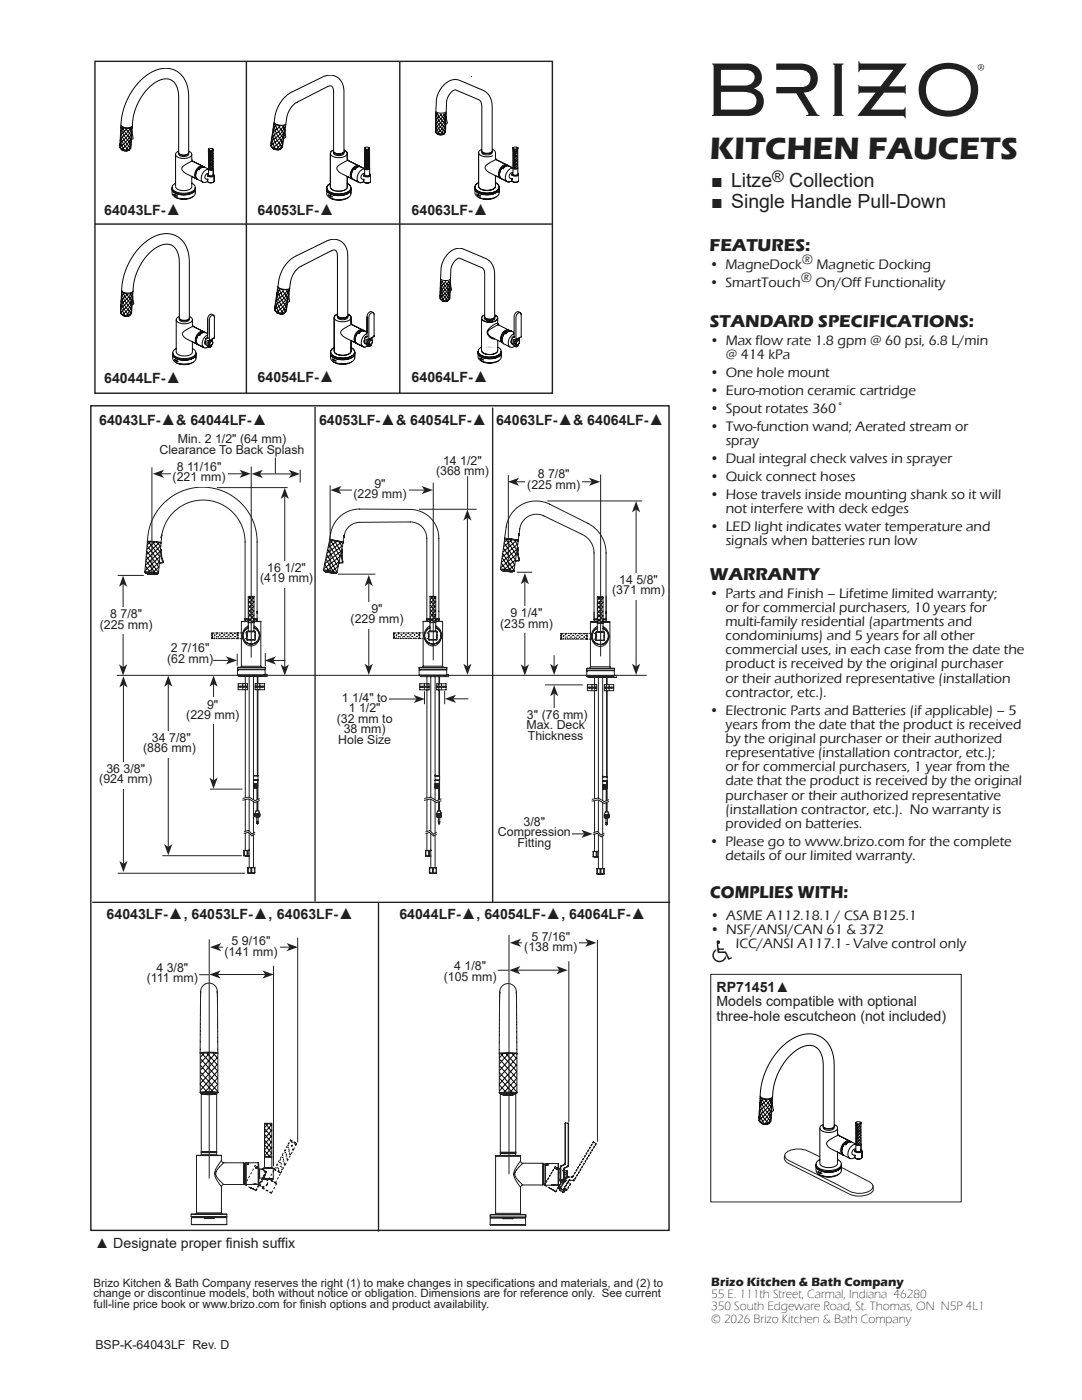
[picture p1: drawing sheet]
<svg xmlns="http://www.w3.org/2000/svg" width="216mm" height="279mm" viewBox="0 0 216 279" stroke-linecap="round" stroke-linejoin="round" font-family="sans-serif">
<defs><g id="words">
<text font-size="6.3" fill="#231f20" x="141.6" y="31.7">KITCHEN FAUCETS</text>
<g font-size="3.9" fill="#231f20">
<text x="141.9" y="41.6">■ Single Handle Pull-Down</text>
<text x="141.9" y="37.3">■ Litze</text>
<text x="157.5" y="37.3">Collection</text>
</g>
<g font-size="3.5" fill="#231f20">
<text x="141.6" y="50.1">FEATURES:</text>
<text x="141.6" y="65.2">STANDARD SPECIFICATIONS:</text>
<text x="141.6" y="115.7">WARRANTY</text>
<text x="141.7" y="179.3">COMPLIES WITH:</text>
</g>
<text font-size="3.2" fill="#231f20" x="154.1" y="36.3">®</text>
<g font-size="2.8" fill="#231f20">
<text x="20.8" y="42.9">64043LF-▲</text>
<text x="51.4" y="42.9">64053LF-▲</text>
<text x="82.1" y="42.9">64063LF-▲</text>
<text x="141.6" y="53.7">• MagneDock</text>
<text x="160" y="52.7">®</text>
<text x="162.9" y="53.7">Magnetic Docking</text>
<text x="141.6" y="57.2">• SmartTouch</text>
<text x="159.8" y="56.3">®</text>
<text x="162.7" y="57.2">On/Off Functionality</text>
<text x="141.6" y="68.8">• Max flow rate 1.8 gpm @ 60 psi, 6.8 L/min</text>
<text x="144.8" y="71.6">@ 414 kPa</text>
<text x="20.8" y="76.4">64044LF-▲</text>
<text x="51.4" y="76.3">64054LF-▲</text>
<text x="82.1" y="76.3">64064LF-▲</text>
<text x="141.6" y="75.2">• One hole mount</text>
<text x="141.6" y="78.8">• Euro-motion ceramic cartridge</text>
<text x="141.6" y="82.4">• Spout rotates 360˚</text>
<text x="19.8" y="84.9">64043LF-▲&amp; 64044LF-▲</text>
<text x="63.7" y="84.9">64053LF-▲&amp; 64054LF-▲</text>
<text x="99" y="84.9">64063LF-▲&amp; 64064LF-▲</text>
<text x="141.6" y="85.9">• Two-function wand; Aerated stream or</text>
<text x="144.8" y="88.8">spray</text>
<text x="141.6" y="92.3">• Dual integral check valves in sprayer</text>
<text x="141.6" y="95.9">• Quick connect hoses</text>
<text x="141.6" y="99.5">• Hose travels inside mounting shank so it will</text>
<text x="141.6" y="105.9">• LED light indicates water temperature and</text>
<text x="144.8" y="102.3">not interfere with deck edges</text>
<text x="144.8" y="108.7">signals when batteries run low</text>
<text x="141.6" y="119.3">• Parts and Finish – Lifetime limited warranty;</text>
<text x="144.8" y="122.1">or for commercial purchasers, 10 years for</text>
<text x="144.8" y="124.9">multi-family residential (apartments and</text>
<text x="144.8" y="127.8">condominiums) and 5 years for all other</text>
<text x="144.8" y="130.6">commercial uses, in each case from the date the</text>
<text x="144.8" y="133.4">product is received by the original purchaser</text>
<text x="144.8" y="136.2">or their authorized representative (installation</text>
<text x="141.6" y="142.6">• Electronic Parts and Batteries (if applicable) – 5</text>
<text x="144.8" y="139.1">contractor, etc.).</text>
<text x="144.8" y="145.5">years from the date that the product is received</text>
<text x="144.8" y="148.3">by the original purchaser or their authorized</text>
<text x="144.8" y="151.1">representative (installation contractor, etc.);</text>
<text x="144.8" y="153.9">or for commercial purchasers, 1 year from the</text>
<text x="144.8" y="156.7">date that the product is received by the original</text>
<text x="144.8" y="159.6">purchaser or their authorized representative</text>
<text x="144.8" y="162.4">(installation contractor, etc.). No warranty is</text>
<text x="144.8" y="165.2">provided on batteries.</text>
<text x="141.6" y="168.8">• Please go to www.brizo.com for the complete</text>
<text x="144.8" y="171.6">details of our limited warranty.</text>
<text x="21.3" y="183.4">64043LF-▲, 64053LF-▲, 64063LF-▲</text>
<text x="79.7" y="183.4">64044LF-▲, 64054LF-▲, 64064LF-▲</text>
<text x="141.7" y="183.5">• ASME A112.18.1 / CSA B125.1</text>
<text x="141.7" y="186.4">• NSF/ANSI/CAN 61 &amp; 372</text>
<text x="146.8" y="189.2">ICC/ANSI A117.1 - Valve control only</text>
<text x="143" y="198">RP71451▲</text>
<text x="143" y="200.9">Models compatible with optional</text>
<text x="143" y="203.7">three-hole escutcheon (not included)</text>
<text x="19" y="249">▲ Designate proper finish suffix</text>
</g>
<g font-size="2.5" fill="#231f20">
<text x="35.5" y="88.5">Min. 2</text>
<text x="42.9" y="88.5">1/2&quot; (64 mm)</text>
<text x="31.8" y="90.6">Clearance To Back Splash</text>
<text x="35.3" y="93.9">8</text>
<text x="37.3" y="93.9">11/16&quot;</text>
<text x="87" y="94.9">(368 mm)</text>
<text x="88.4" y="92.8">14</text>
<text x="91.8" y="92.8">1/2&quot;</text>
<text x="107.3" y="95.4">8</text>
<text x="109.4" y="95.4">7/8&quot;</text>
<text x="34.4" y="96">(221 mm)</text>
<text x="70.5" y="99.5">(229 mm)</text>
<text x="74.7" y="97.3">9&quot;</text>
<text x="105.2" y="97.5">(225 mm)</text>
<text x="51.9" y="116.2">(419</text>
<text x="53.3" y="114.1">16</text>
<text x="56.8" y="114.1">1/2&quot;</text>
<text x="57.5" y="116.2">mm)</text>
<text x="122.1" y="118.6">(371</text>
<text x="123.6" y="116.5">14</text>
<text x="127" y="116.5">5/8&quot;</text>
<text x="127.8" y="118.6">mm)</text>
<text x="19.9" y="125.5">(225</text>
<text x="22" y="123.4">8</text>
<text x="24.1" y="123.4">7/8&quot;</text>
<text x="25.5" y="125.5">mm)</text>
<text x="69.9" y="124.4">(229 mm)</text>
<text x="74.1" y="122.3">9&quot;</text>
<text x="99.8" y="125.3">(235</text>
<text x="101.9" y="123.2">9</text>
<text x="104" y="123.2">1/4&quot;</text>
<text x="105.4" y="125.3">mm)</text>
<text x="34.1" y="130.1">2</text>
<text x="36.1" y="130.1">7/16&quot;</text>
<text x="33.3" y="132.2">(62 mm)</text>
<text x="37.2" y="143.5">(229</text>
<text x="41.3" y="141.4">9&quot;</text>
<text x="42.8" y="143.5">mm)</text>
<text x="68.2" y="140">1</text>
<text x="69.6" y="142.1">1</text>
<text x="70.3" y="140">1/4&quot; to</text>
<text x="71.6" y="142.1">1/2&quot;</text>
<text x="105.2" y="143.4">3&quot; (76 mm)</text>
<text x="30.3" y="148">34</text>
<text x="33.8" y="148">7/8&quot;</text>
<text x="67.2" y="144.2">(32 mm to</text>
<text x="67.5" y="148.5">Hole Size</text>
<text x="68.6" y="146.4">38 mm)</text>
<text x="105" y="145.6">Max. Deck</text>
<text x="105.3" y="147.7">Thickness</text>
<text x="21.2" y="154.2">36</text>
<text x="24.7" y="154.2">3/8&quot;</text>
<text x="28.6" y="150.2">(886</text>
<text x="34.2" y="150.2">mm)</text>
<text x="19.8" y="156.4">(924</text>
<text x="25.4" y="156.4">mm)</text>
<text x="99.4" y="166.9">Compression</text>
<text x="104.5" y="164.8">3/8&quot;</text>
<text x="103.3" y="169">Fitting</text>
<text x="44.8" y="190.7">(141 mm)</text>
<text x="46.2" y="188.6">5</text>
<text x="48.3" y="188.6">9/16&quot;</text>
<text x="104.6" y="189.8">(138 mm)</text>
<text x="106" y="187.7">5</text>
<text x="108.1" y="187.7">7/16&quot;</text>
<text x="29.3" y="196">(111 mm)</text>
<text x="31.2" y="193.9">4</text>
<text x="33.3" y="193.9">3/8&quot;</text>
<text x="88.5" y="195.7">(105 mm)</text>
<text x="90.6" y="193.6">4</text>
<text x="92.7" y="193.6">1/8&quot;</text>
<text x="141.9" y="256.6">Brizo Kitchen &amp; Bath Company</text>
<text x="141.9" y="259.1">55 E. 111th Street, Carmal, Indiana 46280</text>
<text x="141.9" y="261.5">350 South Edgeware Road, St. Thomas, ON N5P 4L1</text>
<text x="141.9" y="264">© 2026 Brizo Kitchen &amp; Bath Company</text>
<text x="19" y="269.2">BSP-K-64043LF Rev. D</text>
</g>
<g font-size="2.3" fill="#231f20">
<text x="18.6" y="256.8">Brizo Kitchen &amp; Bath Company reserves the right (1) to make changes in specifications and materials, and (2) to</text>
<text x="18.6" y="258.9">change or discontinue models, both without notice or obligation. Dimensions are for reference only. See current</text>
<text x="18.6" y="261">full-line price book or www.brizo.com for finish options and product availability.</text>
</g>
</g></defs>
<g fill="none" stroke="#211d1e" stroke-width=".2">
<path d="M40 197.9l-.1 12.2M40 197.9l.1-.6 .3-.5 .5-.4 .5-.2h.6l.6 .3 .5 .4 .2 .5 .2 12.7M40 197.9h.1M43.4 198.1v.1M99.7 198.2l-.1 12M99.7 198.1v.1M99.7 198v.1M99.7 198l.1-.6 .3-.5 .5-.4 .5-.2h.6l.6 .3 .4 .4 .3 .5 .1 12.7M99.7 198h.1M103 198.2v.1M39.9 210.1l.1 .1M39.9 210.1l1.8-.1 1.8 .1"/>
<path d="M39.9 218h.1M40 218l1.7-.1 1.7 .1M40 210.3l-.1 7.7M40 218h.1M40 210.2l1.9-.1 1.6 .2M40 218l.1 .1M40 210.1h-.1M40.1 218.1h.1M40.1 218.1h.1h-.1M40.2 218.1h-.1M40.2 218.1v11.7M40.2 218.1h.1"/>
<path d="M40.2 218.1v.2M40.2 218.3h.1M40.2 218.3h.3M40.3 218.1h-.1M40.3 218.1v.1M40.3 218.3h.1M40.3 218.2h.1M40.3 218.2v.1M40.3 218.3h-.1M40.3 218.2l.2 .1M40.3 218.3h.2M40.3 218.2h.3"/>
<path d="M40.3 218.3h.1zM40.4 218.2h.1zM40.4 218.3h.1zM40.5 218l-.2 .1M40.5 218h.1M40.5 218v.2M40.5 218.1h-.2M40.5 218.3h-.2M40.5 218.3h.1M40.5 218.2h.1M40.5 218.2h-.2M40.5 218.2h.3"/>
<path d="M40.6 218.3h-.3M40.6 218.3h.1M40.6 218.3h-.1M40.6 218.2v.1M40.6 218.2h.1zM40.6 218.2h.1M40.6 218.2v.2M40.6 218.4h.1M40.7 218.4h.5M40.7 218.4h.1M40.7 218.4h-.1M40.8 218.2h-.2"/>
<path d="M40.8 218h-.3M40.8 218v.2M40.8 218h.3v.2M40.8 218.2h.1M40.8 218.2h.2M40.8 218.4h.4M40.8 218.4h.1M40.8 218.3h.1M40.8 218.4h-.1M40.8 218.4h.2M40.9 218.3h-.1M40.9 218.3h.1"/>
<path d="M40.9 218.4h-.1M40.9 218.4h.1M40.9 218.2h.1zM40.9 218.3l-.1 .1M41 218.3h-.1M41 218.3h.1M41 218.3l-.1 .1M41 218.3v.1M41 218.4h.1M41 218.3l.2 .1M41 218.4h.2M41 218.3h1.4"/>
<path d="M41.1 218.2h-.1M41.1 218v.1M41.1 218h-.3M41.1 218h.1M41.1 218h1.2M41.1 218v.2M41.1 218.2h.1M41.2 218.2h.2M41.2 218.3h.1M41.2 218.3h-.2M41.2 218.4h.1M41.2 218.4h1"/>
<path d="M41.2 218.4h.3M41.2 218.2h.1zM41.4 218.2h-.2M41.4 218.2h-.3M41.4 218.2h.1M41.4 218h-.3M41.4 218h.1M41.4 218v.2M41.5 218.3h-.3M41.5 218.4h.4M41.5 218.3l-.9 .1M41.5 218.3h.4"/>
<path d="M41.5 218.4h.1M41.5 218.3h.1M41.5 218l.1 .2M41.5 218h.4M41.5 218h.1M41.5 218h-.1M41.6 218.2h.1M41.6 218.2h.2M41.6 218.2h.2zM41.8 218.2h.1M41.9 218h.1M41.9 218l-.1 .2"/>
<path d="M41.9 218.4h.1M41.9 218.3h.3M41.9 218.3l.9 .1M41.9 218.3h.1M41.9 218l.1 .2M41.9 218h.4M42 218.2h.1M42 218.2h.3M42 218.2h.2M42.1 218.2h.1zM42.2 218.3h.1M42.2 218.4h-.3"/>
<path d="M42.2 218.4h.1M42.2 218.3h.2M42.3 218.2h-.1M42.3 218h.1M42.3 218v.2M42.3 218h.3M42.3 218.2h.1M42.4 218.2h.2M42.4 218.4h-.2M42.4 218.2h.1zM42.4 218.3l-.2 .1M42.4 218.4h.1"/>
<path d="M42.4 218.3l.1 .1M42.4 218.3v.1M42.4 218.3h.1M42.5 218.3h.1M42.5 218.3l.1 .1M42.5 218.3h-.1M42.5 218.4h-.1M42.5 218.4h.1M42.6 218.2h-.2M42.6 218.2h.1M42.6 218.2h-.3M42.6 218.4h-.2"/>
<path d="M42.6 218.4h-.1M42.6 218.4h.1M42.6 218.3h.1M42.6 218.4h-.4M42.6 218h.3M42.6 218h-.3v.2M42.6 218v.2M42.6 218.2h.3M42.7 218.4h-.1M42.7 218.4h.1M42.7 218.2h.1M42.7 218.2h.1z"/>
<path d="M42.7 218.4h-.5M42.8 218.3h.1M42.8 218.4h-.1M42.8 218.2v.2M42.8 218.2v.1M42.8 218.2h.1M42.8 218.2l.1 .1M42.8 218.3h.3M42.9 218.2h-.1M42.9 218.3h-.1M42.9 218.3h.1M42.9 218.2h.1"/>
<path d="M42.9 218.2h-.3M42.9 218.3h.3M42.9 218.3h.1zM42.9 218.2h.1zM42.9 218.2h.2M42.9 218.3h.2M42.9 218.1h.2M42.9 218v.2M42.9 218h.1M42.9 218l.2 .1M43 218.3h.1zM43.1 218.3h-.2"/>
<path d="M43.1 218.2h-.3M43.1 218.2h.1M43.1 218.3h.1M43.1 218.2l-.2 .1M43.1 218.1h.1M43.1 218.1v.1M43.2 218.3h-.1M43.2 218.3h.1M43.2 218.1v.2M43.2 218.1h.1M43.2 218.1v11.7M43.3 218.1h-.1"/>
<path d="M43.3 218.1h-.1h.1M43.3 218.1h.1M43.4 210.1h.1M43.4 210.2h.1M43.4 218h.1M43.5 218h-.1M43.5 210.3h.1M43.5 210.1l-.1 .1M43.5 218l-.1 .1M43.5 210.3v7.7M99.6 210.2l.1 .1M99.6 210.2l1.8-.1 1.7 .1"/>
<path d="M99.6 218.1h.1M99.6 218.1l1.8-.1 1.7 .1M99.6 210.4v7.7M99.7 210.3l1.9-.1 1.5 .2M99.7 218.1v.1M99.7 210.2h-.1M99.7 218.2h.1M99.8 218.2h.1M99.8 218.2h.1h-.2M99.8 218.2h-.1M99.8 218.2v11.7M99.9 218.2h.1"/>
<path d="M99.9 218.2v.2M99.9 218.4h.1M99.9 218.4h.3M100 218.2h-.2M100 218.2v.1M100 218.2h-.1M100 218.2h.1M100 218.4h.1M100 218.3h.1M100 218.3l-.1 .1M100 218.3h.2M100 218.3l.2 .1"/>
<path d="M100 218.4h.2M100 218.4h.1zM100.1 218.3h.1zM100.1 218.4h.1zM100.1 218.1l-.1 .1M100.1 218.1h.1M100.1 218.1l.1 .2M100.2 218.4h-.2M100.2 218.3h.1M100.2 218.4h.1M100.2 218.3h-.2M100.2 218.1h.2"/>
<path d="M100.2 218.1h-.1M100.2 218.3h.2M100.2 218.3h.2zM100.3 218.4h.1M100.3 218.4h-.1M100.3 218.3h-.1M100.3 218.3h.1M100.3 218.3v.1M100.3 218.4v.1M100.3 218.5h.1M100.3 218.5h.6M100.4 218.5h.1"/>
<path d="M100.4 218.3h-.1M100.4 218.4l-.1 .1M100.4 218.4h.1M100.4 218.3h.1M100.4 218.1h-.3M100.4 218.1h.4l-.1 .2M100.4 218.1v.2M100.5 218.3h.2M100.5 218.5h.4M100.5 218.5h.1M100.5 218.4h.1M100.5 218.4l-.1 .1"/>
<path d="M100.5 218.4v.1M100.5 218.3h.1M100.5 218.3h.2zM100.6 218.4h.1M100.6 218.4l-.1 .1M100.6 218.4h-.1M100.6 218.4v.1M100.6 218.5h.1M100.6 218.4l.3 .1M100.7 218.5h.2M100.7 218.4h1.4M100.7 218.3h.1"/>
<path d="M100.8 218.1h.1M100.8 218.1h-.4M100.8 218.1h1.1M100.8 218.1v.2h.3M100.8 218.3h.1M100.8 218.3h.3M100.9 218.4h-.3M100.9 218.5h.1M100.9 218.5h1M100.9 218.5h.3M100.9 218.4h.1M100.9 218.3h.1z"/>
<path d="M101.1 218.3h-.3M101.1 218.3h.1M101.1 218.1h.1M101.1 218.1h-.3M101.1 218.1v.2M101.2 218.4h.4M101.2 218.4h-.3M101.2 218.5h.4M101.2 218.4h-.9M101.2 218.5h.1M101.2 218.4h.1M101.2 218.1h.3"/>
<path d="M101.2 218.1v.2M101.2 218.1h-.1M101.2 218.3h.1M101.2 218.3h.3M101.3 218.3h.1zM101.5 218.3h.1M101.5 218.1h.1M101.5 218.1v.2M101.6 218.5h.1M101.6 218.4h.2M101.6 218.4h.9M101.6 218.4h.1"/>
<path d="M101.6 218.1h.1M101.6 218.1h.3M101.6 218.1v.2M101.6 218.3h.1M101.7 218.3h.2M101.7 218.3h.1zM101.8 218.4h.1M101.8 218.5h.1M101.8 218.5h-.2M101.9 218.4h-.1M101.9 218.5h.1M101.9 218.5h-.3"/>
<path d="M101.9 218.4h.2M101.9 218.3h.1M101.9 218.1h.1M101.9 218.1v.2h-.3M101.9 218.1h.4M102 218.1h.1M102 218.3h.1M102 218.3h.3M102.1 218.5h-.2M102.1 218.3h.1zM102.1 218.4l-.2 .1M102.1 218.5h.1"/>
<path d="M102.1 218.4v.1M102.1 218.4l.1 .1M102.1 218.4h.1M102.2 218.4l.1 .1M102.2 218.4h-.1M102.2 218.4h.1M102.2 218.5h-.3M102.2 218.5h-.1M102.2 218.5h.1M102.2 218.3h.1M102.2 218.3h-.2M102.3 218.4v.1"/>
<path d="M102.3 218.5h-.1M102.3 218.4h.1M102.3 218.5h.1M102.3 218.3h-.3M102.3 218.3h.1M102.3 218.1h.3M102.3 218.1h-.3v.2M102.3 218.1v.2M102.3 218.3h.2M102.3 218.4l.1 .1M102.4 218.5h.1M102.4 218.5h-.1"/>
<path d="M102.4 218.3h.1zM102.4 218.5h-.5M102.5 218.5h-.1M102.5 218.4h.1M102.5 218.4v.1M102.5 218.3v.1M102.5 218.3h.1M102.5 218.4h.3M102.5 218.3l.1 .1M102.6 218.4h-.1M102.6 218.3h-.3M102.6 218.3h.1"/>
<path d="M102.6 218.4h.1M102.6 218.4h.2M102.6 218.4h.1zM102.6 218.3h.1zM102.6 218.3h.2M102.6 218.1l.2 .1M102.6 218.1v.2M102.6 218.1h.1M102.6 218.4h.2zM102.8 218.4h-.2M102.8 218.3h-.3M102.8 218.3h.1"/>
<path d="M102.8 218.3l-.2 .1M102.8 218.3v.1M102.8 218.4h.1M102.8 218.2h.1M102.8 218.2v.1M102.9 218.2l-.1 .2M102.9 218.2h.1M102.9 218.2v11.7M103 218.2h.1M103.1 210.2h.1M103.1 210.3h.1M103.1 218.1h.1"/>
<path d="M103.1 210.4h.1M103.1 210.2l-.1 .1M103.1 218.1l-.1 .1M103.1 210.4v7.6M39.2 230.6h5M39.2 230.6v11.4M40.2 230.5l-.1 .1M40.2 229.8v.1M40.2 230.5h3M40.2 230h3M40.2 229.8h3M40.2 230v.5"/>
<path d="M40.2 229.9h3M40.2 230h.1M43.1 233.9l-.1 .4 .2 .5M43.1 233.8v.1M43.2 230h.1M43.2 234.8h.1M43.2 234.8l1.4 1.6M43.2 230v.5M43.2 229.8v.1M43.2 230.5l.1 .1M44.2 230.6v1M44.2 236.9v5.1"/>
<path d="M44.2 231.6l-.7 1a2.58 2.58 0 0 0 .2 3.6l.5 .7M44.2 231.6l.2 .4 .2 .1M44.6 236.4l-.2 .1-.2 .4M44.6 236.4h4M44.6 232.1h4M44.6 232.1l-1 1-.5 .7M48.6 232.1v4.3M48.7 236.2h.1M48.8 232.2l.2 .2M48.8 232.2l-.1 .1M48.8 232.2v4M49 236.1l-.2 .1"/>
<path d="M49.1 232.1v4.3M49.1 236.4h1.2M49.1 232.1h2.4M49.4 232.3v.1zM49.4 232.3h.2M49.5 232.1v.1v-.1M49.6 232.4h.1M49.6 232.3h.1M49.6 232.3v.1M50.3 236.4h.1M50.5 236.3l-.2 .1M50.8 236.3h.2z"/>
<path d="M50.9 236.3h.1M51.2 236.3l-.9 .1M51.2 236.3l.3 .1M51.5 236.4h.1M51.5 232.1h.1M51.5 232.1v4.3M51.6 232.1v4.2M51.6 232.1v1.1M51.6 236.3l-.1 .1M51.6 235.3v1M51.6 233.2l.2 .1M51.6 233.2v2.1"/>
<path d="M51.8 235.1l-.2 .2M51.8 235.1h.6M51.8 233.3h.6M51.8 233.3v1.8M52.4 235.1l.1 .1M52.4 233.3l.6 .9-.6 .9M52.5 235.2h2M52.5 233.2l-.1 .1M52.5 233.2h2M52.5 233.2h.1M52.5 235.2h.1M52.5 233.2l.5 1-.5 1"/>
<path d="M52.8 233.1h.1M52.8 233.1h1.4M52.8 230.9h1.4M52.8 230.9v2.2M52.8 224.3h1.4M52.8 230.9v-6.7h1.4v6.7M52.8 230.9h.1M54.2 233.1h.1M54.2 230.9v2.2M54.5 233.2v2M98.9 230.7h5M98.9 230.7v11.4"/>
<path d="M99.8 230.6l-.1 .1M99.8 229.9l.1 .1M99.8 230.6h3.1M99.8 229.9h3.1M99.8 230.1v.5M99.8 230.1h3.1M99.8 230l3.1 .1zM99.9 230.1h-.1M102.8 234l-.1 .4 .2 .5M102.8 233.9v.1M102.9 230.1h.1M102.9 234.9h.1"/>
<path d="M102.9 234.9l1.4 1.6M102.9 229.9v.1M102.9 230.6l.1 .1M102.9 230.1v.5M103.5 233l-.7 .9M103.5 232.9v.1M103.9 231.7v.2l.4 .3M103.9 231.7l-.7 1a2.58 2.58 0 0 0 .2 3.6l.5 .6M103.9 230.7v1M103.9 236.9v5.2M104.3 236.5l-.2 .1-.2 .3M104.3 232.2l-.8 .7"/>
<path d="M104.3 232.2h4M104.3 236.5h4M108.3 232.2v4.3M108.4 236.3h.1M108.4 232.3v4M108.4 232.3l.3 .2M108.4 232.3v.1M108.7 236.2l-.3 .1M108.8 232.2v4.3M108.8 232.2h2.6M109.1 232.4l.1 .2zM109.2 232.5h.1"/>
<path d="M109.2 232.2v.1l.1-.1M109.3 232.4v.2zM110 236.5h-1.2M110.1 236.5h.1M110.2 236.5h-.1M110.5 236.5h.2zM110.6 236.5h.1M110.9 236.5h-.8M110.9 236.5h.3M111.2 236.5h.1M111.2 236.5h.2M111.4 232.2v4.3"/>
<path d="M111.4 235.4h.1M111.5 235.4h.1M111.5 233.3h-.1M111.5 233.3v2.2M111.5 235.4h.3M111.5 235.5h.1M111.5 235.5l.4 .4M111.6 235.4v.1M111.6 235.5l.4 .3M111.6 235.5h-.1M111.8 234.1v1.3M111.8 233.3h-.3"/>
<path d="M111.8 234.1h.1M111.8 235.4h.1M111.8 233.2v.1M111.8 232.9v1.2M111.8 232.9h.1M111.8 235.4l.1 .1M111.9 232.9v2.6M111.9 232.7l-.1 .2M111.9 232.7l.1 .1M111.9 235.9h.1M112 232.8l-.1 .1M112 232.7v.1"/>
<path d="M112 235.8v.1M112 235.8l-.1 .1M112 232.8h.1M112.5 233.3v2.2M112.5 235.5h-.6M112.5 233.3h.1M112.5 235.4v.1M112.5 235.4h.1M112.5 235l.4 .1M112.5 235h.3M112.5 235.3h.1M112.5 233.3v2.1"/>
<path d="M112.5 235.8v.1M112.6 235.3h-.1M112.6 233.6l-.1 .1M112.6 233.6v1.7M112.6 233.6l.5 .1M112.6 233.1l-.1 .2M112.6 233.1v.1M112.6 233.2l-.1 .1M112.6 232.3l-.7 .4M112.6 232.3l.1 .1M112.7 235.9h-.7M112.7 235.8h-.7"/>
<path d="M112.7 235.8v.1M112.7 235.8h.1M112.7 232.4l-.7 .4M112.7 232.3h.1M112.7 232.2l-.1 .1M112.7 232.2h.1M112.8 232.3h.1M112.8 232.3l-.1 .1M112.8 235l.2 .1M112.8 235.6l-.1 .2M112.8 235v.6M112.8 235.6h.1"/>
<path d="M112.8 235.6l.1 .1M112.8 232.2v.1M112.8 224.1l-.1 8.1M112.8 224.1v8.1M112.8 224.1h.6M112.9 235.7l-.2 .1M112.9 235.6v.1M112.9 235.1v.5M113 235.1l-.1 .1M113 235.1h-.1M113 235.1h.1M113.1 233.7v1.4"/>
<path d="M113.1 235.1h-.1M113.2 232.8h.1M113.3 232.7l-.7 .4M113.3 232.7l.1 .1M113.4 232.8l-.8 .4M113.4 232.6l-.1 .1M113.4 224.1l.1 8.5M113.4 224.1v8.5M113.5 232.6l-.1 .2M113.5 232.6h-.1M113.5 232.3h-.1M38.1 242.8h7.2"/>
<path d="M38.1 242.4h7.2M38.1 242.4v.4M39.2 242l-.2 .3M39.2 242h5M44.2 242l.2 .3M45.3 242.4v.4M97.8 242.9h7.1M97.8 242.5v.4M97.8 242.5h7.1M98.9 242.1l-.2 .3M98.9 242.1h5M103.9 242.1l.2 .3"/>
<path d="M104.9 242.5v.4"/>
</g>
<g fill="none" stroke="#040503" stroke-width=".2">
<path d="M39.9 211.2l3.6 4M39.9 213.9l3.6 3.9M40 217.6h-.1M40 212.6l3.5 3.9M40 216.4l1.3 1.5M40 215l2.5 2.9M40.2 210.2l3.3 3.6M40.7 210.1l-.7 .9M41.2 210.1l2.2 2.5M41.8 210.1l-1.8 2.1M42.5 210.1l1 1.1M43 210.2l-3.1 3.4"/>
<path d="M43.4 216.4l-1.3 1.5M43.4 212.4l-3.5 3.9M43.4 213.7l-3.4 3.9M43.5 215.1l-2.5 2.8M43.5 211l-3.5 3.9M99.6 211.3l3.5 4M99.6 214l3.5 3.9M99.6 217.7h.1M99.6 212.7l3.6 3.9M99.6 216.5l1.3 1.5M99.6 215.1l2.6 2.9M99.9 210.3l3.2 3.6"/>
<path d="M100.4 210.2l-.8 .9M100.9 210.2l2.2 2.5M101.5 210.2l-1.9 2.1M102.2 210.2l.9 1.1M102.7 210.3l-3.1 3.4M103.1 216.5l-1.3 1.5M103.1 212.5l-3.5 3.9M103.1 213.8l-3.4 3.9M103.1 215.2l-2.5 2.8M103.1 211.1l-3.5 3.9M103.1 215.3h.1M52.8 225.2l1.4 1.7"/>
<path d="M52.8 227.5l1.4 1.7M52.8 226.4l1.4 1.7M52.8 229.6l1 1.3M52.8 228.5l1.4 1.7M53 224.3l1.2 1.5M53.5 224.3l-.7 .8M53.8 224.3l.4 .5M54.2 226.6l-1.4 1.7M54.2 227.8l-1.4 1.7M54.2 229l-1.4 1.7M54.2 225.5l-1.4 1.8M54.2 230.1l-.6 .8"/>
<path d="M54.2 224.4l-1.4 1.7"/>
</g>
<g fill="none" stroke="#211d1e" stroke-width=".2" stroke-dasharray=".3 .5">
<path d="M48.8 236.4h.1M48.9 236.4l2-3.8M49.9 237l-1-.6M49.9 237h.1M50 237h-.1M50 237h.1M50 237l.7 .4M50 237l.1 .1M50.4 237.2h.1M50.5 237.3l-.1-.1M50.5 237.2h.1M50.5 237.2l.1 .1"/>
<path d="M50.6 237.3h-.1M50.7 237.4l.3 .2M50.9 232.6v.1M51 237.6h.1M51 237.6l2.1-3.8M51 233.1h.1M51.1 233.1v-.1M51.1 233l.1 .1M51.1 237.6l2-3.7M51.1 237.6l.5-.9M51.1 233l-.1 .1M51.1 233h.1"/>
<path d="M51.2 233.2h.1M51.2 233.2l.1-.1M51.2 232.9l.1 .1M51.2 233.1v.1M51.2 233.1l-.1-.1M51.3 233v-.2M51.3 233.1h-.1M51.3 232.8l-.1 .1M51.3 233.1h.1M51.6 236.7l1-1.9M51.9 236.6l.8-1.5M51.9 236.6l.5 .3"/>
<path d="M51.9 236.6l-.3 .1M52.4 236.9l.9-.5M52.4 237.1v.1M52.4 237v.1M52.4 237v-.1M52.4 237l.9-.6M52.6 234.8l.5-.9M52.6 234.8l.1 .3M52.7 235.1l.5 .2M53.1 233.8l-2.2-1.2M53.1 233.9v-.1M53.2 235.3h.2"/>
<path d="M53.3 236.4l-.1-1.1M53.3 236.4l.1-1.1M53.4 235.3h.1M53.4 235.3l1.8 1M53.5 235.2l1.6 .9M53.5 235.2l-.1 .1M53.7 235.3l1-1.9M53.7 235.3h.1M54.1 238.1l-1.7-.9M54.1 238.1l.1-.1M54.2 238l-1.8-.9M54.7 233.4h.1"/>
<path d="M54.7 233.4l1.3 .7M54.8 233.3l3.1-5.8M54.8 233.4v-.1M54.8 233.4l1.2 .6M54.9 236h.1M55 236l1-1.9M55 236l-1.3-.7M55.2 236.3l-1 1.7M55.2 236.3l-.1-.2M56 234h.1M56 234.1v-.1M56.1 234l.8-1.6"/>
<path d="M56.9 232.4l1.7-3M57.9 227.6l1.3 .7M58 227.5h-.1M58 227.5l1.2 .7M58.6 229.4l.6-1.1M59.2 228.2v.1"/>
</g>
<g fill="none" stroke="#040503" stroke-width=".2" stroke-dasharray=".3 .5" stroke-linecap="butt">
<path d="M55.4 232.3l.2 1.2M55.6 233.5l.1 .4M55.9 231.3l.5 2.2M56.4 230.4l.4 2.2M56.4 233.4l-.9 .4M56.9 229.4l.5 2.2M56.9 232.4l-2.1 .8M57.4 228.4l.5 2.2M57.5 231.4l-2.1 .8M58.1 230.3l-2.1 .9M58.1 227.7l.4 1.9M58.5 227.9l-1 .4"/>
<path d="M58.6 229.4l-2.1 .8M58.8 228.1l.1 .6M59.2 228.4l-2.1 .8"/>
</g>
<g fill="none" stroke="#211d1e" stroke-width=".2" stroke-dasharray=".3 .3">
<path d="M108.6 236.5l2.2-3.7M108.6 236.5h.1M108.6 236.5l2.3-3.7M109.7 237.1l-1.1-.6M109.7 237.1h.1M109.7 237.1v.1M109.7 237.2l.8 .4M109.7 237.2h.2M109.7 237.1l.8 .5M110.1 237.3l.1 .1M110.2 237.4l-.1-.1M110.2 237.4h.1"/>
<path d="M110.3 237.4h-.1M110.5 237.6l.2 .1M110.7 237.7h.1M110.8 237.8l2.2-3.7M110.8 237.8l-.1-.1M110.8 237.8h.1M110.9 232.8h-.1M110.9 233.3h.1M110.9 237.8l2.2-3.6M111 233.3v-.1M111 233.2l.1 .1M111 233.1l-.1 .2"/>
<path d="M111 233.2h.1M111 233.2v-.1M111.1 233.4h.1M111.1 233.4l.1-.2M111.1 233.3v.1M111.1 233.1h.1M111.1 233.3l-.1-.1M111.2 233.2l-.1 .1M111.2 233.1v-.1M111.2 233.2h.1M111.2 233l-.1 .1M111.5 237.1l.2 .4"/>
<path d="M111.5 237v.1M111.5 236.9h.1M111.5 236.9l.3 .2M111.5 236.9v.1M111.6 237h-.1M111.6 237l.1 .5M111.6 237l-.1 .1M111.6 236.9v.1M111.7 237.5v.1M111.7 237.6l.6 .3M111.7 237.5l.5 .3M111.7 237.5h.1"/>
<path d="M111.8 237.1h.1M111.8 237.1l.5-.9M111.8 237.1v.1M111.8 237.2l.5 .3M111.8 237.2h.1M112.2 237.9v-.1M112.2 237.8h.1M112.3 237.9h.1M112.3 236.2l.2-.3M112.3 237.5l.1-.1M112.3 237.5h.1M112.3 237.5l1.1-1.9"/>
<path d="M112.3 237.8h.3M112.3 237.8v.1M112.3 237.8l.1 .1M112.4 237.9h.2M112.4 237.4h.1M112.4 237.4l1.1-1.7M112.5 235.9l.4-.7M112.5 237.4h.1M112.5 235.9h.1M112.5 237.4v-.1M112.6 237.8l.2-.5M112.6 237.8h.1"/>
<path d="M112.6 237.8v.1M112.6 237.9v-.1M112.6 235.1l-1.1 1.8M112.6 235.1h.1M112.6 237.8l.3-.4M112.6 237.2l-.1 .2M112.6 237.2v-.1M112.7 237.1l-.1 .1M112.7 237.1h-.1M112.8 237.3l-.2-.1M112.9 235.2l-.3-.1M112.9 235.2h.1"/>
<path d="M112.9 237.2l-.1 .1M112.9 237.2l-.2-.1M112.9 237.4l-.1-.1M112.9 237.4h.1M112.9 237.4l.2 .1M113 237.4h-.1M113 237.4l-.1-.2M113 234.1l-2.1-1.3M113.1 237.5h.1M113.1 234.2l-.1-.1M113.1 234.9l-.6 1M113.2 235l-1.4 2.2"/>
<path d="M113.2 235l-.1-.1M113.2 234.9h.1M113.2 234.9v.1M113.2 234.9l.1-.1M113.3 234.8l.8 .1M113.3 234.8l-.2 .1M113.3 234.9v-.1M113.3 234.9h.1M113.3 234.9l.8 .1M113.3 236l-.6 1.1M113.3 236l.5 .2M113.3 236h.1"/>
<path d="M113.4 235.6l.1 .1M113.7 235.6h.7M113.7 235.6l-.2 .1M113.7 235.5h.7M113.7 235.5l-.3 .1M113.7 235.5v.1M113.8 236.2l-.7 1.3M113.8 236.4l-.6 1.1M113.8 236.4v-.2M114.1 235l.1-.1M114.1 234.9v.1M114.1 234.9l.1-.1"/>
<path d="M114.2 234.8l4.1-6.8M114.2 234.8h.1M114.2 234.9l.1-.1M114.2 234.9v-.1M114.2 234.9h.1M114.3 234.8l4.2-6.9M114.4 235.6h.1M114.4 235.6v-.1M114.4 235.6h.2M114.5 235.6h-.1M114.5 235.6v-.1M114.6 235.6l-.1-.1"/>
<path d="M114.7 235.2l.1 .1M118.5 227.9l.4 .3M118.5 227.9l-.2 .1M118.9 228.2l-4.4 7.3M118.9 228.3l-4.3 7.3M118.9 228.3v-.1"/>
</g>
<g fill="none" stroke="#231f20" stroke-width=".2">
<path d="M38.2 244.4h7M38.2 243h7M38.2 243v1.4h7.1M40.8 242.9v.3h1.9M40.8 243h1.9M40.8 242.9v.3M41 242.9l.1 .1M41.4 242.9v.1M41.5 243h-.1M41.5 242.9h.1M42.4 242.9v.1M42.5 242.9v.1"/>
<path d="M42.6 242.9h.1M42.6 242.9v.1M42.6 243l.1 .2M42.7 242.9v.3M45.2 243l.1 1.4M97.8 244.4h7.1M97.8 243.1h7.1M97.8 243.1v1.3M100.4 243v.2h1.9M100.4 243v.2M100.4 243h.1M100.7 243h.1"/>
<path d="M101 243h.1M101.1 243h.1M102.1 243h.1M102.2 243h.1M102.3 243v.2v-.2M104.9 243.1v1.3h-7.1"/>
</g>
<path d="M18.9 12.2h91.3v66.3h-91.3zM18.1 81h115.4v164.5h-115.4z" fill="none" stroke="#231f20" stroke-width=".28"/>
<path d="M141.3 62.4h59.1v49.6h-59.1z" fill-rule="evenodd" fill="#fff"/>
<path d="M49.2 12.3v66.2" fill="none" stroke="#231f20" stroke-width=".28"/>
<g fill="none" stroke="#211d1e" stroke-width=".2">
<path d="M28.9 114.2h.1M28.9 114.2l2.7 .2M28.9 114.1v.1M28.9 114.2l.1 .1M29 114.2v.1M29 114.3h.1M29 114.2l.1 .1M29.1 114.3h.1M29 114.2h.1M29.1 114.2h-.1M29.1 114.3v.1M29.1 114.4h.1"/>
<path d="M29.1 114.4h.2M29.1 114.2v.1M29.1 114.2v.2M29.2 114.4h-.1M29.2 114.4h.1M29.2 114.2h.1M29.2 114.2h-.1M29.2 114.4h.2M29.3 114.4h.1M29.3 114.4v.1M29.3 114.2h-.2M29.3 114.2h.1"/>
<path d="M29.3 114.2h.2M29.3 114.2v.2M29.3 114.4h.2M29.3 114.5h.1M29.4 114.4h.1M29.4 114.4h-.1M29.4 114.5h.1M29.5 114.4h.1M29.4 108.2l2.7 .2M29.4 114.4v.1M29.4 108.2l-.5 5.9M29.4 108l.1 .1"/>
<path d="M29.4 108l2.7 .3M29.4 114.5l.4 .1M29.4 108.1v.1M29.5 107.5l-.1 .5M29.5 107.5a10.9 10.9 0 0 1 11.2-10.3 10.9 10.9 0 0 1 10.6 11v13.8M29.5 114.5h.1M29.5 108h-.1M29.5 114.5h-.1M29.5 114.2v.2M29.5 114.2h.3M29.5 114.2l.3 .1v.1M29.5 114.5l.1 .1"/>
<path d="M29.5 114.5h.2M29.5 114.4h.2M29.6 114.4h-.1M29.6 114.5h.1M29.6 114.4h.1M29.6 114.5h-.1M29.7 114.4h.1M29.6 114.6h.2M29.7 114.5h.1M29.7 114.5h-.1M29.7 114.5h.2M29.7 114.5l.1 .1"/>
<path d="M29.7 114.5h.4M29.7 114.5l1.1 .1M29.8 114.4h-.1M29.8 114.3h.1M29.8 114.2h.1M29.8 114.2v.2M29.8 114.2l.3 .1M29.8 114.2l.9 .1M29.8 114.4h.1M29.8 114.4h.2M29.8 114.6h.3M29.8 114.6l.8 .1"/>
<path d="M29.9 114.5l.2 .1M29.9 114.5l-.1 .1M29.9 114.5h.1M29.9 114.6h-.1M29.9 114.5h.2M30 114.4h.1M29.9 114.4h.1M29.9 114.4h-.1M30.1 114.3h.1M30.1 114.3l-.1 .1M30.1 114.6h.1M30.1 114.6h.3"/>
<path d="M30.1 114.5h.3M30.1 114.5h.1M30.1 114.3v.1M30.1 114.3h.3M30.1 114.4h.1M30.1 114.4h.3M30.3 114.4h.1M30.4 114.4h.1M30.4 114.3h.1M30.4 114.6h.2M30.4 114.6h.1M30.4 114.3v.1"/>
<path d="M30.4 114.5l.2 .1M30.4 114.5l.5 .1M30.4 114.6l.2 .1M30.4 114.5h.1M30.5 114.4h.1M30.5 114.4l.2 .1M30.5 114.4l.1 .1M30.6 114.5h.1M30.6 114.6h.1M30.6 114.6h.2M30.6 114.4l.1 .1M30.6 114.7h.1"/>
<path d="M30.6 114.7h.3M30.7 114.5h.1M30.7 114.4h.1M30.7 114.3h.1M30.7 114.3h-.2v.1M30.7 114.3v.2M30.7 114.3l.3 .1M30.8 114.5h.1M30.8 114.6h.1M30.8 114.6h-.2M30.9 114.5h.1M30.9 114.6h-.1"/>
<path d="M30.9 114.6h.1M30.9 114.6h.2M31 114.5h-.1M31 114.5h.1M31 114.5h.2M31 114.6h-.1M31 114.6h.1M31 114.4h.2M31 114.4v.1M31 114.6l-.1 .1M31.1 114.5h.1M31 114.6l-.4 .1"/>
<path d="M31.1 114.6h-.1M31.1 114.6h.1M31.1 114.5v.1M31.1 114.5l.1 .1M31.1 114.5l.2 .1M31.1 114.6h.2M31.2 114.6h.1M31.2 114.6h-.1M31.2 114.5h.1M31.2 114.6h.2M31.3 114.6h.1M31.2 114.4h.2"/>
<path d="M31.2 114.4v.1M31.2 114.4h.1M31.4 114.4h.1M31.4 114.4l-.1 .2M31.4 114.4v.1M31.4 114.6h-.1M31.4 114.6h.1M31.4 114.4v.2M31.4 114.5h.1M31.5 114.5h-.1M31.6 114.4h.1M31.6 114.4l-.2 .1"/>
<path d="M32 109.7h.1M32 109.6h.1M32.1 108.2v.1M32.1 109.7l.1 1.3M32.1 109.6l.1 .1M32.1 109.6v.1M32.1 108.3v.1M32.1 108.3h.1M32.1 108.4h.1M32.1 108.4l-.5 6M32.2 111h.1M32.2 109.7v1.3"/>
<path d="M32.2 109.7h-.1M32.2 111l.3 1.2M32.2 107.2h.1M32.2 109.9h.1M32.2 107.2v.5M32.2 107.7l-.1 .6M32.2 109.9v.3M32.2 106.9h.1M32.2 106.9v.3M32.2 106.8h.1M32.2 106.8v.1M32.2 106.8a8.4 8.4 0 0 1 9-7 8.4 8.4 0 0 1 7.7 8.4v15.3"/>
<path d="M32.2 106.8l.1 .1M32.3 107.2h-.1M32.3 111l.2 1.2M32.3 111h-.1M32.3 106.9v.3M32.4 111.6v.2M32.4 111.8l.1 .1M32.5 112.2l-.7 .1M32.5 112.2v.1M32.5 112.3l-.7 .1M32.5 111.9v.1M32.5 112v.1"/>
<path d="M32.5 112.2h.1M49.5 119.1v5.1M49.5 119.1h1.2M50.7 119.1l-.1 5.1M64.5 113.7v.1M64.5 113.7h.1M64.5 113.7l2.7 .6M64.5 113.8h.1M64.6 113.7v.1M64.6 113.8v.1M64.6 113.9l2.5 .4M64.7 114h.1"/>
<path d="M64.7 114l.7 .1M64.7 113.9v.1M64.8 114l.5 .1M64.8 113.9v.1M64.9 114v.1M64.9 113.9v.1M65 114.1v.1M65 114.1l1.7 .3M65 114.1h.1M65.1 114.1h.1M65.1 114v.1M65.4 114.1h-.1"/>
<path d="M65.4 114v.1M65.4 114.1l.2 .1M65.6 114.2h.1M65.7 114l-.1 .2M65.7 114.2h.1M65.7 114.2h.2M65.7 114.1v.1M65.7 107.9l-1.1 5.8M65.8 107.6l.2-1.2a5.8 5.8 0 0 1 5.8-4.8l10.1 .1a5.7 5.7 0 0 1 5.7 5.7v16M65.8 107.6v.1M65.8 107.6l2.7 .5M65.8 107.7v.1"/>
<path d="M65.8 107.7l2.6 .6M65.8 107.8l2.6 .6M65.8 107.7h.1M65.8 107.7l2.7 .4M66 114.2h-.1M66 114.1v.1M66 114.3h.3M66.1 114.1l-.1 .2M66.3 114.3h.1M66.3 114.2v.1M66.3 114.3l.6 .1M66.3 114.3l.7 .1"/>
<path d="M66.6 114.3l-.1 .1M66.6 114.3v.1M66.6 114.2v.1M66.7 114.4l-.1 .1M66.7 114.4h.1M66.8 114.3v.1M67 114.3l-.1 .1M67 114.4h.1M67 114.3v.1M67.2 114.3h.1M68.2 111h.1M68.2 111l.1 1.2"/>
<path d="M68.2 109.7h.1M68.2 109.6h.1M68.2 109.7v1.3M68.2 109.6l.1 .1M68.2 109.6v.1M68.2 111l.2 1.2M68.3 110.2h.1M68.3 109.9h.1M68.3 112.2l-.7 .1M68.3 112.2v.1M68.3 109.9v.3M68.3 109.7l-.1 1.3"/>
<path d="M68.3 112.3l-.7 .1M68.3 111.6v.1M68.3 111.7l.1 .4M68.4 112v.1M68.4 108.2v.1M68.4 112.2l-.1 .1M68.4 112.2h-.1M68.4 108.4h.1M68.4 108.3h.1M68.4 108.4l-1.2 5.9M68.6 107.2v.1M68.6 107.2h.1"/>
<path d="M68.6 107.3h.1M68.6 107.3l-.1 .8M68.6 106.9h.1M68.6 106.9v.3M68.7 107.2h-.1M68.7 106.9h.1M68.7 106.9a3.2 3.2 0 0 1 3.1-2.7h10.1a3.3 3.3 0 0 1 3.3 3.2v16M68.7 106.9v.3M85.8 119.1v5.1M85.8 119.1h1.1M86.9 119.1v5.1M99.8 113.6h.1"/>
<path d="M99.9 113.6l2.7 .4M99.9 113.6h.1M99.9 113.6v.1M99.9 113.7l2.6 .3M99.9 113.7h.1M100 113.8h.1M100 113.8l.7 .1M100 113.7v.1M100.1 113.8h.1M100.1 113.7v.1M100.2 113.7v.2M100.3 113.9l1.7 .2"/>
<path d="M100.3 113.9h.1M100.5 113.9h-.1M100.5 113.9h.1M100.5 113.7v.2M100.7 113.9h.1M100.7 113.9v-.1v.1M100.7 107.6l2.7 .4M100.7 107.4l.3-2.2a6 6 0 0 1 8.7-4.6l7.6 3.8a6.6 6.6 0 0 1 3.6 6v11.7M100.7 107.4h.1M100.7 107.4l2.7 .4M100.7 107.6l-.8 6M100.7 107.4v.1"/>
<path d="M100.7 107.5l.1 .1M100.7 107.5l2.7 .3M100.7 107.6h.1M100.7 113.9h.3M100.8 107.5h-.1M101 113.9h.1M101 113.8h.1M101 113.8v.1M101.1 113.9v.1M101.1 113.9l.2 .1M101.1 113.8v.1M101.3 114h.1"/>
<path d="M101.3 113.9h.1M101.3 113.8v.2M101.4 114h.1M101.4 114h.2M101.4 113.9v.1M101.6 114h.1M101.6 114v-.1l.1 .1M101.7 114h.1M101.7 114l.6 .1M101.9 114v.1M101.9 114h.1M101.9 113.9v.1"/>
<path d="M102 114.1h.1M102.1 114.1h.1M102.1 113.9v.2M102.2 114.1h.1M102.3 114.1h-.1M102.3 114v.1M102.3 114.1h.1M102.5 114h.1M102.6 113.9v.1M102.6 113.9l-.1 .1M103.2 109.3h.1M103.3 109.2h.1"/>
<path d="M103.3 109.3v1.3M103.3 109.2l.1 .1M103.3 109.2v.1M103.3 110.6h.1M103.3 110.6l.2 1.2M103.4 109.3v1.3M103.4 109.3h-.1M103.4 109.5h.1M103.4 108h.1M103.4 110.6h.1M103.4 110.6h-.1M103.4 109.5v.3"/>
<path d="M103.4 110.6l.2 1.2M103.4 109.8h.1M103.4 107.9h.1M103.4 108l-.8 5.9M103.4 107.9h-.1M103.5 106.9h.1M103.5 106.9l-.1 .9M103.5 106.8h.1M103.5 111.2v.1M103.5 111.3l.1 .4M103.5 111.8l-.6 .1M103.5 111.8v.1"/>
<path d="M103.5 106.8v.1M103.5 106.5h.1M103.5 106.5v.4M103.5 111.9l-.6 .1M103.6 106.5l-.1 .3M103.6 106.5v.1M103.6 106.8l-.1 .1M103.6 106.5l.1-.9a3.4 3.4 0 0 1 4.8-2.6l7.7 3.7a4.1 4.1 0 0 1 2.3 3.7v13.2M103.6 106.6v.2M103.6 111.8l-.1 .1M103.6 111.8h-.1M119.2 119.2v5.1"/>
<path d="M119.2 119.2h1.1M120.3 119.2v5.1M120.9 118.9l.1 4.7M47.4 133.2h5.5M47.4 133.2v.4h5.5v-.4M48.2 133l-.2 .1M48.2 124.1v8.9M48.2 133h3.8M48.2 124.1h1.3M48.4 126.9a1.69 1.69 0 0 0 1.7 1.7 1.69 1.69 0 0 0 1.7-1.7M48.9 123.9l-.1 .1M48.9 123.5h.1"/>
<path d="M48.9 123.5v.4M48.9 123.9h.6M48.9 123.6h.6M48.9 123.5h.6M49.3 126.7v.3M49.3 127.7h1.6M49.3 126.1h1.6M49.3 126.1v1.6M49.5 125.3a1.69 1.69 0 0 0-.8 2.6 1.69 1.69 0 0 0 2.8 0 1.69 1.69 0 0 0-.8-2.6M49.5 125.3a1.62 1.62 0 0 0-.7 2.5 1.62 1.62 0 0 0 2.6 0 1.62 1.62 0 0 0-.7-2.5M49.5 126h.1M49.5 124l-1.3 .1"/>
<path d="M49.5 124.9a2.09 2.09 0 0 0-1.1 2.3 2.09 2.09 0 0 0 1.9 1.7l.3-.1a2.18 2.18 0 0 0 1.2-1.9 2.18 2.18 0 0 0-1.1-2M49.5 126h1.2M49.5 124.3v1.7M49.5 124.3h1.2M49.5 123.5h-.6M49.5 124.2h.1M49.6 124.2l-.1 .1M49.6 124.2h1M50.6 124.2l.1 .1M50.7 123.5h.6M50.7 124.1h1.3M50.7 123.6h.6h-.6"/>
<path d="M50.7 126h.1M50.7 124l1.3 .1M50.7 123.9h.6M50.7 124.3v1.7M50.8 125.3l.1 .1M50.9 126.1v1.6M50.9 126.7v.3M51 125.4v.1M51.3 123.5h.1M51.3 122v.1M51.3 123.9l.1 .1M51.3 123.5v.4"/>
<path d="M51.3 122.1v.3M51.3 122.1h.1M51.3 122.4v1.1M52 133l.2 .1M52 124.1v8.9M83.6 133.3h5.6M83.6 133.3v.3h5.6v-.3M84.4 133l-.1 .1M84.4 133h3.9M84.4 124h1.4M84.4 124v9M84.7 126.9a1.69 1.69 0 0 0 1.7 1.6 1.69 1.69 0 0 0 1.7-1.6"/>
<path d="M85.2 123.9l-.1 .1M85.2 123.5h.6M85.2 123.5v.4M85.2 123.9h.6M85.2 123.5l.6 .1M85.6 127.7h1.6M85.6 126.7v.3M85.6 126.1h1.6M85.6 126.1v1.6M85.8 125.3a1.69 1.69 0 0 0-.8 2.6 1.69 1.69 0 0 0 2.7 0 1.69 1.69 0 0 0-.8-2.6M85.8 125.3a1.62 1.62 0 0 0-.7 2.5 1.62 1.62 0 0 0 2.6 0 1.62 1.62 0 0 0-.8-2.5M85.8 126h.1"/>
<path d="M85.8 124h-1.4M85.8 124.9a2.09 2.09 0 0 0-1.1 2.3 2.09 2.09 0 0 0 1.9 1.7l.3-.1a2.18 2.18 0 0 0 1.2-1.9 2.18 2.18 0 0 0-1.2-2M85.8 126h1.1M85.8 124.3h1.1M85.8 124.3v1.7M85.8 123.5h-.6M85.8 124.2h1.1M85.8 124.2v.1M86.9 124.2v.1M86.9 124h1.4M86.9 124.2h.1M86.9 123.5l.7 .1h-.7"/>
<path d="M86.9 123.5h.7M86.9 126h.1M86.9 123.9h.7M86.9 124.3v1.7M87.1 125.3l.1 .1M87.2 126.1v1.6M87.2 126.7v.3M87.2 125.4h.1M87.5 123.5h.1M87.6 123.9v.1M87.6 123.4l-.1 .1M87.6 123.4l-.7 .1"/>
<path d="M87.6 123.5v.4M88.3 133l.2 .1M88.3 124v9M117.1 133.4h5.5M117.1 133.4v.4h5.5v-.4M117.8 133.1l-.2 .1M117.8 124.2v8.9M117.8 133.1h3.9M117.8 124.2h1.4M118.1 127a1.69 1.69 0 0 0 1.7 1.7 1.69 1.69 0 0 0 1.6-1.7M118.6 124l-.1 .1M118.6 124h.6"/>
<path d="M118.6 123.6v.4M118.6 123.6h.1M119 126.8v.3M119 127.8h1.6M119 126.2h1.6M119 126.2v1.6M119.2 125.4a1.69 1.69 0 0 0-.8 2.6 1.69 1.69 0 0 0 2.7 0 1.69 1.69 0 0 0-.8-2.6M119.2 125.4a1.62 1.62 0 0 0-.7 2.5 1.62 1.62 0 0 0 2.6 0 1.62 1.62 0 0 0-.8-2.5M119.2 126.1h.1M119.2 124.1l-1.4 .1M119.2 123.6h-.6M119.2 125a2.09 2.09 0 0 0-1.2 2.3 2.09 2.09 0 0 0 2 1.7l.2-.1a2 2 0 0 0 1.3-1.9"/>
<path d="M119.2 126.1h1.1M119.2 123.7h-.6h.6M119.2 124.4v1.7M119.2 124.4h1.1M119.2 124.3h.1M119.2 124.3v.1M119.2 124.3l1.1 .1M120.3 123.6h.7M120.3 124.2h1.4M120.3 124.3h.1M120.3 126.1h.1M120.3 124.1l1.4 .1"/>
<path d="M120.3 125a2.05 2.05 0 0 1 1.2 2M120.3 124h.7M120.3 123.7h.7M120.3 124.4v1.7M120.5 125.4l.1 .1M120.6 126.8v.3M120.6 126.2v1.6M120.6 125.5l.1 .1M120.9 123.7h-.6M120.9 122.1l.1 .1M120.9 122.2h.1M120.9 122.2v1.4"/>
<path d="M121 124v.1M121 123.6h.1M121 123.6v.4M121.7 133.1l.2 .1M121.7 124.2v8.9M48.4 159.7l1.3-.3 1.2 .8 .9-.4M49.7 159.1l1.2 .7 .9-.4M49.7 159.1l-1.3 .2M84.6 159.7l1.3-.2 1.2 .7 1-.4M85.9 159.1l1.2 .7 1-.4M86 159.1l-1.3 .3M119.3 159.6l1.3 .8 .9-.4"/>
<path d="M119.4 159.6l-1.4 .3M119.4 159.3l1.2 .7 .9-.4M119.4 159.3l-1.3 .2M48.6 166.4l.9-.3 .8 .7 .6-.4M49.5 165.7l.8 .8 .6-.5M49.5 165.7l-.8 .3M84.9 166.4l.8-.3 .8 .8 .6-.5M85.7 165.7l.8 .8 .7-.4M85.8 165.8l-.9 .2M118.3 166.6l.9-.3 .8 .7 .6-.4M119.2 165.9l.8 .8 .6-.5M119.2 165.9l-.8 .3"/>
</g>
<g fill="none" stroke="#040503" stroke-width=".2">
<path d="M28.9 113.9h.1M29 112.9l.9 1.2M29.1 111.9l1.8 2.3M29.2 111l2.4 3.3M29.3 109.9l2.4 3.3M29.3 108.9l2.5 3.3M29.6 108.1l2.3 3M30 108.1l-.6 .7M30.4 108.1l1.6 2.1M30.9 108.2l-1.6 1.5M31.4 108.2l.7 .9M31.7 113.1l-1.1 1.1"/>
<path d="M31.8 108.3l-2.6 2.5M31.8 112.1l-2.1 2M31.8 112.2h.1M31.9 111.1l-3 2.8M32 110l-3 2.8M32.1 108.9l-3 2.9M49.5 119.8l1.2 1.4M49.7 119.1l1 1.2M50.1 119.1l-.6 .6M50.3 119.1l.4 .4M50.7 119.2l-1.2 1.3M64.6 113.5h.1"/>
<path d="M64.8 112.5l.8 1.4M65 111.5l1.5 2.6M65.2 110.6l2.1 3.6M65.4 109.6l2.1 3.6M65.6 108.6l2.1 3.6M66 107.8l1.9 3.3M66.4 107.9l-.8 .5M66.8 107.9l1.3 2.3M67.2 108l-1.8 1.3M67.5 113.1l-1.3 .9M67.7 112.1l-2.4 1.7M67.7 108.1l.6 1"/>
<path d="M67.9 111l-3.3 2.5M68.1 110l-3.3 2.5M68.1 108.3l-2.9 2.1M68.3 108.9l-3.3 2.5M85.8 119.8l1.1 1.4M86 119.1l.9 1.2M86.3 119.1l-.5 .6M86.6 119.1l.3 .4M87 119.1l-1.2 1.4M99.9 113.3h.1M100 112.4l.9 1.2M100.2 111.3l1.6 2.5"/>
<path d="M100.3 110.4l2.3 3.4M100.4 109.4l2.3 3.4M100.6 108.4l2.3 3.4M100.9 107.6l2.1 3.1M101.3 107.6l-.7 .6M101.7 107.6l1.4 2.2M102.2 107.7l-1.7 1.4M102.7 107.8l.6 .9M102.7 112.7l-1.2 1M102.9 111.7l-2.3 1.9M102.9 111.8h.1M103 110.7l-3.1 2.6"/>
<path d="M103.1 107.9l-2.8 2.3M103.2 109.6l-3.2 2.7M103.3 108.5l-3.1 2.7M119.2 119.9l1.1 1.4M119.3 119.2l1 1.2M119.7 119.2l-.5 .6M120 119.2l.3 .4M120.3 119.3l-1.1 1.3M49.5 121.6l1.2 1.4M49.5 120.7l1.2 1.4M49.6 123.3l.8 .9M49.6 122.4l1.1 1.3"/>
<path d="M50.7 120.9l-1.1 1.4M50.7 121.8l-1.2 1.4M50.7 122.8l-1.1 1.3M50.7 120.1l-1.2 1.3M50.7 123.6l-.5 .6M85.8 121.6l1.1 1.3M85.8 120.7l1.1 1.3M85.8 123.3l.8 .9M85.8 122.4l1.1 1.3M86.9 120.9l-1.1 1.4M86.9 121.8l-1.1 1.4M86.9 122.7l-1.1 1.4"/>
<path d="M87 123.6l-.6 .6M87 120.1l-1.2 1.3M119.2 121.7l1.1 1.4M119.2 120.8l1.1 1.4M119.2 123.4l.8 .9M119.2 122.5l1.1 1.3M120.3 121l-1.1 1.4M120.3 121.9l-1.1 1.4M120.3 122.9l-1.1 1.3M120.3 120.2l-1.1 1.3M120.3 123.7l-.5 .6"/>
</g>
<g fill="none" stroke="#211d1e" stroke-width=".2" stroke-dasharray=".3 .3">
<path d="M42.2 127.4l.1 .1M42.2 126.4l.1-.1M42.2 127.4v-1M42.3 127.4v-1.1M43.3 126.3h-1M46 126.3h-2.7M47.4 127.5h-5.1M47.4 126.3h-1.4M47.4 127.4v.1M47.5 126.3h-.1M47.5 127.4v-1M47.5 127.5v-.1"/>
<path d="M47.5 126.3v.1M47.5 127.5v-1.2M49.2 127.5h-1.7M49.2 126.3h-1.7M49.2 126.3v1.2M49.2 127.5v-.1M49.2 127.6v-1.4M49.2 127.6l.1 .1M49.2 126.3h.1M49.3 127.7v-1.6M49.3 126.1l-.1 .1M49.9 127.7h.4"/>
<path d="M50.3 126.1h-.4M50.9 127.7h-1.6M50.9 126.1h-1.6M50.9 126.1v1.6M50.9 127.7l.1-.1M51 126.2v1.4M51 126.2l-.1-.1M78.5 127.4h.1M78.5 126.4l.1-.1M78.5 127.4v-1M78.6 127.4v-1.1M79.6 126.3h-1"/>
<path d="M82.2 126.3h-2.6M83.7 127.4h-5.1M83.7 126.3h-1.5M83.7 127.4h.1M83.7 126.3h.1M83.7 127.4v-1.1M83.8 127.4h-.1M83.8 126.3h-.1M83.8 127.4v-1.1M85.5 127.4h-1.7M85.5 126.3h-1.7M85.5 126.3v1.1"/>
<path d="M85.5 127.4h.1M85.5 127.6v-1.5M85.5 127.6l.1 .1M85.5 126.3h.1M85.6 127.7v-1.6M85.6 126.1h-.1M86.2 127.7h.3M86.5 126.1h-.3M87.2 127.7h-1.6M87.2 126.1h-1.6M87.2 126.1v1.6M87.2 127.7v-.1"/>
<path d="M87.2 126.1v1.5M87.2 126.1h.1M111.9 127.5h.1M111.9 126.5v-.1M111.9 127.5v-1M112 127.5v-1.1M112.9 126.4h-.9M115.6 126.4h-2.7M117.1 127.6h-5.2M117.1 126.4h-1.5M117.1 127.5v.1M117.1 126.4h.1"/>
<path d="M117.1 127.5v-1.1M117.1 127.6v-.1M117.1 127.6v-1.2M118.8 127.6h-1.7M118.8 126.4h-1.7M118.8 126.4v1.2M118.8 127.6l.1-.1M118.9 127.7v-1.4M118.9 127.7v.1M118.9 126.4h-.1M118.9 127.8v-1.6M118.9 126.2v.1"/>
<path d="M119.6 127.8h.3M119.9 126.2h-.3M120.5 127.8h-1.6M120.5 126.2h-1.6M120.5 126.2v1.6M120.5 127.8l.1-.1M120.6 126.3v1.4M120.6 126.3l-.1-.1"/>
</g>
<g fill="none" stroke="#040503" stroke-width=".2" stroke-dasharray=".3 .3" stroke-linecap="butt">
<path d="M42.3 126.9l.6 .5M42.3 127.3l1.2-1M42.3 126.6l.4-.3M42.4 126.3l1.3 1.1M43.1 127.5l1.3-1.2M43.3 126.3l1.3 1.2M43.9 127.4l1.4-1.1M44.2 126.3l1.3 1.1M44.8 127.5l1.4-1.2M45.1 126.3l1.3 1.2M45.6 127.4l1.3-1.1M46 126.3l1.3 1.1"/>
<path d="M46.5 127.4l.7-.6M46.9 126.3l.6 .5M47.2 126.8l.3-.2M78.6 126.9l.6 .5M78.6 127.3l1.2-1M78.6 126.6l.4-.3M78.6 126.3l1.4 1.1M79.3 127.4l1.4-1.1M79.6 126.3l1.3 1.1M80.2 127.4l1.3-1.1M80.4 126.3l1.4 1.1M81.1 127.4l1.3-1.1"/>
<path d="M81.3 126.3l1.4 1.1M81.9 127.4l1.3-1.1M82.2 126.3l1.4 1.1M82.8 127.4l.7-.6M83.1 126.3l.6 .5M83.5 126.8l.2-.2M112 127l.6 .5M112 127.4l1.1-1M112 126.7l.4-.3M112 126.4l1.4 1.1M112.7 127.6l1.4-1.2M112.9 126.4l1.4 1.2"/>
<path d="M113.6 127.5l1.3-1.1M113.8 126.4l1.3 1.1M114.5 127.6l1.3-1.2M114.7 126.4l1.4 1.1M115.2 127.5l1.4-1.1M115.6 126.4l1.4 1.1M116.1 127.5l.8-.6M116.5 126.4l.6 .5M116.9 126.9l.2-.2"/>
</g>
<g fill="none" stroke="#231f20" stroke-width=".2">
<path d="M24.6 136.6v35.8M47.4 134.7h5.5M47.4 134.7v.1M47.4 133.7v.1M47.4 133.7h.1M47.4 133.6l5.5 .1M47.5 133.6l-.1 .1M47.5 133.6l5.4 .1M47.5 133.7l-.1 1M47.5 136.4h1.9v1.2h-1.9zM47.5 137.1h1.9M47.5 136.9h1.9"/>
<path d="M47.6 133.6l-.1 .1M48 136.9v.2M48.4 136.4v.5M48.4 137.1v.5M48.9 135v1.4M48.9 137.6v21.6M49 136.4v.5M49 137.1v.5M49.2 136.9v.2M49.7 135v24.1M50.6 135v24.6M50.9 137.6h.1"/>
<path d="M50.9 137.1h1.9M50.9 136.9h1.9M50.9 136.4v1.2M51 136.4h.1M51 136.4h1.8v1.2h-1.8M51.1 136.9v.2M51.3 137.1v17.7M51.3 135v1.9M51.5 135v1.4M51.5 137.6v21.9M51.9 136.4v.5M51.9 137.1v.5"/>
<path d="M52.3 136.9v.2M52.6 134.8v.2M52.7 134.8v.2M52.9 133.7v1M52.9 134.6h.4v.4h-5.6v-.2M83.6 134.7l5.3 .1v.2M83.6 133.8v.9h5.5M83.7 133.7v.1M83.7 133.6l5.4 .1M83.7 133.7h.1M83.8 137.2h1.8M83.8 137h1.8"/>
<path d="M83.8 133.6l-.2 .2M84.2 137v.2M84.7 136.5v.5M84.7 137.2v.5M85.2 135v2M85.2 137.2v22M85.4 137v.2M85.6 137.7h.1M85.6 136.5h-1.8v1.2h1.8M85.6 136.5h.1M85.6 136.5v1.2M86 135v24.1"/>
<path d="M86.8 135v24.6M87.2 137.2h1.8M87.2 137h1.8M87.2 136.5h1.8v1.2h-1.8zM87.3 137v.2M87.6 136.5v.5M87.6 137.2v.5M87.6 135v1.5M87.6 137.7v17.2M87.7 135v1.5M87.7 137.7v21.9M88.1 136.5v.5"/>
<path d="M88.1 137.2v.5M88.6 137v.2M88.8 134.8v.2M89.1 133.7h-5.4M89.1 133.7v1M89.1 134.6h.4v.4h-5.6v-.2M117.1 134.9h5.5M117.1 134.9v.1M117.1 133.9v.1M117.1 133.9h.1M117.1 133.8l5.5 .1M117.2 133.8l-.1 .1"/>
<path d="M117.2 133.8l5.4 .1M117.2 133.9l-.1 1M117.2 136.6h1.9v1.2h-1.9zM117.2 137.1h1.9M117.2 137.3h1.9M117.2 133.8v.1M117.7 137.1v.2M118.1 136.6v.5M118.1 137.3v.5M118.6 135.2v1.4M118.6 137.8v21.6M118.7 136.6v.5"/>
<path d="M118.7 137.3v.5M118.9 137.1v.2M119.4 135.2v24.1M120.3 135.2v24.6M120.6 137.1h1.9M120.6 137.3h1.9M120.6 136.6h.1M120.6 136.6h1.9v1.2h-1.9v-1.2M120.8 137.1v.2M121 137.3v17.7M121 135.2v1.9M121.2 135.2v1.4"/>
<path d="M121.2 137.8v21.9M121.5 136.6v.5M121.5 137.3v.5M122 137.1v.2M122.2 135v.2M122.4 135v.2M122.6 133.9v1M122.6 134.8h.4v.4h-5.6v-.2M48.9 159.6v6.3M49.7 159.5v6.4M50.6 157.2h.7M50.6 157h.8"/>
<path d="M50.6 156.8h.8M50.6 156.6h.8M50.6 156.4h.8M50.6 154.8h.9M50.6 160v6.3M51.3 157.3v2.3M51.3 157h.1M51.3 156.5v.1M51.3 157.2l-.7 .1M51.3 156.8v.2h-.7M51.3 156.4v.1h-.7M51.4 157h.1"/>
<path d="M51.4 156.6h.1M51.4 156.8h-.8M51.4 156.4h-.8M51.4 157.1l-.1 .1M51.4 157.1l-.8 .1M51.4 155.7v.7M51.4 156.6v.2M51.4 157v.1M51.4 155.7h.1M51.5 154.8h.1M51.5 160v1.8M51.5 155.7h.1"/>
<path d="M51.5 155.7h-.9M85.2 159.6v6.3M86 159.6v6.3M86.8 157.3h.8M86.8 157.1h.7M86.8 156.6h.7M86.8 154.9h.9M86.8 157.1h.8M86.8 156.6h.8M86.8 155.7h.8M87.5 157.3v2.4M87.5 157.1h.1"/>
<path d="M87.5 156.6h.1M87.5 157v.1M87.6 157.3h-.8M87.6 156.8v.2h-.8M87.6 156.4v.2h-.8M87.6 157.1h.1M87.6 156.6h.1M87.6 157.2v.1M87.6 156.8h-.8M87.6 156.4h-.8M87.6 157.2h-.8M87.6 155.7v.7"/>
<path d="M87.6 156.6v.2M87.6 157.1v.1M87.6 156.8h.1M87.6 156.4h.1M87.6 157.2h.1M87.7 155.7h-.1M87.7 154.9h.1M87.7 160v1.8M87.7 155.7h.1M87.7 155.7h-.9M118.6 159.8v6.3M119.4 159.7v6.4"/>
<path d="M120.3 157.2h.8M120.3 157h.8M120.3 156.8h.8M120.3 156.6h.8M120.3 157.4h.7M120.3 155h.9M121 157.5v2.3M121 156.7v.1M121 157.2h.1M121 156.8h.1M121 157.4l-.7 .1M121 157v.2h-.7"/>
<path d="M121 156.6v.1h-.7M121.1 157.2h.1M121.1 156.8h.1M121.1 157.4h-.1M121.1 157h-.8M121.1 156.6h-.8M121.1 157.3v.1M121.1 157.3l-.8 .1M121.1 156.8v.2M121.1 157.2v.1M121.1 155.9v.7M121.1 155h.1"/>
<path d="M121.2 155.9h-.1M121.2 155.9h-.9M48.7 169.8h.1M48.7 170.7h.1M48.7 170.8h.1M48.7 169.7v1.1M48.7 169.7h1.1M48.7 169.7h.1M48.7 169.8v.9M48.7 170.7h.6M48.9 170.8l.8 .1M48.9 166.3v3.4"/>
<path d="M49.3 169.8h-.6M49.3 169.8h.2M49.3 170.7h.2M49.3 169.8v.9M49.4 173.2h.1M49.4 174.2h.1M49.4 174.2h1.5M49.4 173.2v1M49.5 173.1l1.4 .1v1M49.5 173.1l-.1 .1M49.5 170.7l.2 .1h-1M49.5 169.8v.9"/>
<path d="M49.5 173.2v1M49.5 174.2h.6M49.7 169.7l-.2 .1M49.7 174.2h.9M49.7 166.4v6.7M50.1 173.2h-.6M50.1 173.2h.1M50.1 174.2h.1M50.1 173.2v1M50.2 173.2h.6M50.2 173.2v1M50.6 166.7v6.4"/>
<path d="M50.8 174.2h-.6M50.8 173.2h.1M50.8 174.2h.1M50.8 173.2v1M50.9 162.8v.1M50.9 162.8h.1M50.9 162.7h.1M50.9 162.5h.1M50.9 162.6h.1M50.9 162.7h.7M50.9 162.6h.7M50.9 162.4h.7"/>
<path d="M50.9 162.9h.1M50.9 162.5h.7M50.9 162.6v.1M50.9 162.7v.1M51.2 164h.3M51.2 163.1v.9M51.2 164.3l.1 .1 .2-.1M51.2 164.3h.3M51.3 164l-.1 .3M51.3 160v1.8M51.5 164v.3M51.5 163.1v.9"/>
<path d="M51.6 162.8h.1M51.6 162.5h.1M51.6 162.7h.1M51.6 162.8v.1M51.6 162.6h.1M51.6 162.4v.7l-.4-.1M51.6 162.9h.1M51.6 162.6v.1M51.6 162.7v.1M51.6 162.9h-.7M51.6 162.8h-.7M51.6 162.5h-.7"/>
<path d="M51.8 162.2v.8h-.9v-.6M51.8 162.2l-.1-.1-.1 .3M51.8 162.2l-.1-.4h-.6l-.2 .6M51.8 162.6v.1M51.8 162.5h.1M51.8 162.9h.1M51.8 162.7h.1M51.8 162.8h.1M51.8 162.7v.1M51.8 162.6h.1M51.8 162.8v.1M51.8 162.4v.1"/>
<path d="M84.9 169.8h.1M84.9 170.8h.1M84.9 169.8v1M84.9 169.7h1.1M84.9 169.7v.1M85 169.8v1M85 170.8h.5M85.2 170.8l.8 .1M85.2 166.3v3.4M85.5 169.8v1M85.5 169.8h-.5M85.5 169.8h.2"/>
<path d="M85.5 170.8h.2M85.7 173.2h.1M85.7 174.2h.1M85.7 170.8h.3h-1.1M85.7 169.8v1M85.8 173.2v1M85.8 174.2h.5M86 169.8h-.3M86 174.3h.8M86 166.4v6.8M86.3 173.2v1M86.3 173.2h-.5"/>
<path d="M86.3 173.2h.2M86.3 174.2h.2M86.5 173.2h.5M86.5 173.2v1M86.8 160v6.3M86.8 166.7v6.5M87 174.2h-.5M87 173.2h.1M87 174.2h.1M87 173.2v1M87.1 173.2h-1.4v1l1.4 .1M87.1 173.2h.1"/>
<path d="M87.1 173.2v1M87.1 174.2v.1M87.2 162.9h.1M87.2 162.5h.1M87.2 162.8h.1M87.2 162.7v.1M87.2 162.7h.1M87.2 162.6v.1M87.2 162.9h.6M87.2 162.8h.6M87.2 162.7l.6 .1M87.2 162.5h.6"/>
<path d="M87.2 162.4h.6M87.2 162.6h.1M87.2 162.8v.1M87.2 162.5v.1M87.4 163h.4M87.5 164h.2M87.5 163.1v.9M87.5 164.3h.2M87.5 164.3l.1 .2 .1-.2M87.5 164.1v.2M87.5 160v1.8M87.7 164.1v.2"/>
<path d="M87.7 163.1v.9M87.8 162.8h.1M87.8 162.5h.1M87.8 162.7h.1M87.8 162.9h.1M87.8 162.6v.1M87.8 162.4v.6M87.8 162.8v.1M87.8 162.6h.1M87.8 162.5v.1M87.8 162.7h-.6M87.8 162.6h-.6"/>
<path d="M88 162.3l.1 .7h-.9v-.6M88 162.3l-.1-.2-.1 .3M88 162.3l-.1-.5h-.6l-.1 .6M88.1 162.7h.1M88.1 162.5h.1M88.1 162.9h.1M88.1 162.8h.1M88.1 162.5v.1M88.1 162.6h.1M88.1 162.8v.1M88.1 162.7v.1M88.1 162.6v.1"/>
<path d="M118.3 170h.1M118.3 170.9h.1M118.4 170v.9M118.4 170.9h.6M118.6 171l.8 .1M118.6 166.5v3.4M119 170h-.6M119 170h.2M119 170.9h.2M119 170v.9M119.1 174.4h.1M119.1 173.4v1"/>
<path d="M119.1 173.4h.1M119.1 174.4h1.4M119.1 173.3h1.4M119.1 173.3v.1M119.2 170v.9M119.2 173.4v1M119.2 174.4h.5M119.4 169.9l-.2 .1M119.4 174.4h.9M119.4 166.6v6.7M119.5 169.9h-1.2v1.1h1.1l-.2-.1M119.7 173.4h-.5"/>
<path d="M119.7 173.4h.2M119.7 174.4h.2M119.7 173.4v1M119.9 173.4v1M119.9 173.4h.6M120.3 160.2v6.3M120.3 166.9v6.4M120.5 173.4v1M120.5 174.4h-.6M120.5 173.4h.1M120.5 174.4h.1M120.5 173.3v.1"/>
<path d="M120.6 163h.1M120.6 162.9h.1M120.6 162.7h.1M120.6 162.8h.1M120.6 162.9h.7M120.6 162.8h.7M120.6 162.7l.7 .1M120.6 162.6h.7M120.6 163.1h.1M120.6 162.8v.1M120.6 162.6h.1M120.6 162.9v.1"/>
<path d="M120.9 164.2h.3M120.9 163.3v.9M120.9 164.5l.1 .1 .2-.1M120.9 164.5h.3M121 164.2l-.1 .3M121 160.2v1.8M121.2 160.2v1.8M121.2 164.2v.3M121.2 163.3v.9M121.2 164.2h.1M121.3 163h.1M121.3 162.7h.1"/>
<path d="M121.3 162.9h.1M121.3 162.8h.1M121.3 162.6v.7l-.5-.1M121.3 163.1h.1M121.3 162.8v.1M121.3 162.9v.1M121.3 163l-.7 .1M121.3 163h-.7M121.3 162.7h-.7M121.3 162.6l-.7 .1M121.5 162.4v.8h-.9v-.6M121.5 162.4l-.1-.1-.1 .3"/>
<path d="M121.5 162.4l-.2-.4h-.5l-.2 .6M121.5 162.8v.1M121.5 162.7h.1M121.5 163.1h.1M121.5 162.9h.1M121.5 162.6h.1M121.5 163h.1M121.5 162.9v.1M121.5 162.8h.1"/>
</g>
<g fill="#231f20">
<path d="M24.6 135l.8 2.2-.8-.6-.8 .6z"/>
<path d="M23.8 171.8l.8 .6 .8-.6-.8 2.3z"/>
</g>
<path d="M56.8 99v34.1" fill="none" stroke="#231f20" stroke-width=".2"/>
<g fill="#231f20">
<path d="M56.8 97.4l.8 2.2-.8-.6-.8 .6z"/>
<path d="M56 132.6l.8 .5 .8-.5-.8 2.2z"/>
</g>
<path d="M33.6 136.5v32.5" fill="none" stroke="#231f20" stroke-width=".2"/>
<g fill="#231f20">
<path d="M33.6 134.8l.8 2.2-.8-.5-.8 .5z"/>
<path d="M32.8 168.5l.8 .5 .8-.5-.8 2.2z"/>
</g>
<path d="M30.3 93.3v20.8M32.1 94.6h16.3M50.1 93.1v38.2" fill="none" stroke="#231f20" stroke-width=".2"/>
<g fill="#231f20">
<path d="M30.5 94.6l2.2-.9-.6 .9 .6 .8z"/>
<path d="M47.8 93.7l2.2 .9-2.2 .8 .6-.8z"/>
</g>
<path d="M43.3 97.3h14.1M23.5 174.3h25.4M32.4 170.8h15.9" fill="none" stroke="#231f20" stroke-width=".2"/>
<g fill="#fff">
<path d="M19.4 152.1h11.4v5.2h-11.4z" fill-rule="evenodd"/>
<path d="M28.2 145.9h11.3v5.2h-11.3z" fill-rule="evenodd"/>
<path d="M34 91.8h11.4v5.2h-11.4z" fill-rule="evenodd"/>
<path d="M51.6 112h11.2v5.2h-11.2z" fill-rule="evenodd"/>
</g>
<path d="M52.9 130.3v2.6M54.5 131.8h2.5" fill="none" stroke="#231f20" stroke-width=".2"/>
<path d="M52.8 131.8l2.3-.8-.6 .8 .6 .8z" fill="#231f20"/>
<path d="M23.3 134.8h105.7M110.6 138.4v3" fill="none" stroke="#231f20" stroke-width=".2"/>
<path d="M110.6 136.7l.8 2.3-.8-.6-.8 .6z" fill="#231f20"/>
<path d="M110.6 130.8v2.2" fill="none" stroke="#231f20" stroke-width=".2"/>
<path d="M109.8 132.5l.8 .5 .8-.5-.8 2.2z" fill="#231f20"/>
<path d="M59.4 187.1v40.9" fill="none" stroke="#231f20" stroke-width=".2"/>
<path d="M75.5 180v65.8" fill="none" stroke="#231f20" stroke-width=".26"/>
<g fill="#fff">
<path d="M32.9 128h10.1v5.2h-10.1z" fill-rule="evenodd"/>
<path d="M18.7 267.1h30.1v3.2h-30.1z" fill-rule="evenodd"/>
<path d="M18.7 246.6h51v3.5h-51z" fill-rule="evenodd"/>
</g>
<path d="M51.9 94.6h6.3" fill="none" stroke="#231f20" stroke-width=".2"/>
<g fill="#231f20">
<path d="M50.2 94.6l2.2-.8-.5 .8 .5 .8z"/>
<path d="M57.6 93.8l2.3 .8-2.3 .8 .6-.8z"/>
</g>
<path d="M31.4 86.3h29.8v5.5h-29.8z" fill-rule="evenodd" fill="#fff"/>
<path d="M54.9 91.3v3.2M59.9 93.7v2.6" fill="none" stroke="#231f20" stroke-width=".2"/>
<g fill="#fff">
<path d="M66.3 137.9h12.9v11.5h-12.9z" fill-rule="evenodd"/>
<path d="M141.4 176.5h59.1v15.3h-59.1z" fill-rule="evenodd"/>
</g>
<path d="M141.9 187.5h4.4v4.6h-4.4z" fill="#fff"/>
<circle cx="143.6" cy="190.6" r="1.41" fill="#231f20"/>
<g fill="#fff">
<path d="M142.9 189.1h2.1l.1 2.4-.5-.9h-1.3l-.3-.7z"/>
<circle cx="143.6" cy="190.6" r="1.11"/>
</g>
<path d="M143.1 187.7l.5 .1v.5a.57 .57 0 0 0-.2 .7 .57 .57 0 0 0 .8 .3h.2v.3h-.8l-.1 .1v.1l1.4 .1 .6 1.2 .5-.1v.3l-.7 .2-.7-1.3-1.4-.1-.2-2.2z" fill="#231f20"/>
<path d="M77.6 139.5h5.5M84.7 138v2.5M88.7 137.9v2.6" fill="none" stroke="#231f20" stroke-width=".2"/>
<path d="M82.5 138.7l2.3 .8-2.3 .8 .6-.8z" fill="#231f20"/>
<path d="M90.4 139.5h3.1" fill="none" stroke="#231f20" stroke-width=".2"/>
<path d="M88.8 139.5l2.2-.8-.6 .8 .6 .8z" fill="#231f20"/>
<path d="M140.7 10.9l57.1 .4v14.2l-57.1-.4z" fill-rule="evenodd" fill="#fff"/>
<g fill="#231f20">
<path d="M166.2 12.7h2.1l-.3 .5v9.4l.3 .5h-2.1l.3-.5v-9.4z"/>
<path d="M171.3 12.2h.2l.2 .4 .2 .1h9.1l-3.6 4.5h2.9l.4-.3v1.9l-.4-.3h-3.9l-2.7 3.4h6.4l.2-.1 .2-.4h.2v2.2h-.2l-.2-.4-.2-.1h-9l3.6-4.6h-3l-.4 .3v-1.9l.4 .3h4l2.6-3.3h-6.4l-.2 .1-.2 .4h-.2z"/>
<path d="M154.9 12.7h4.8a3 3 0 0 1 3.1 1.4 3 3 0 0 1-.2 3.4 2.77 2.77 0 0 1-2.2 1l2.6 4.2 .5 .3v.1h-2.7v-.1l.5-.1v-.3l-2.4-4h-4v-1.2h5.1a1.72 1.72 0 0 0 1.7-1.9 1.72 1.72 0 0 0-2-1.6h-4.8z"/>
<path d="M143.9 18.3v3.6h5a1.78 1.78 0 0 0 2-1.8 1.78 1.78 0 0 0-2-1.7zM143.9 13.9v3.2h4.8a1.6 1.6 0 0 0 1.9-1.6 1.6 1.6 0 0 0-2-1.6zM142.1 12.7h6.9a2.64 2.64 0 0 1 2.8 1.6 2.64 2.64 0 0 1-.9 3.1l-.4 .2a2.83 2.83 0 0 1 1.8 3.4 2.83 2.83 0 0 1-3.1 2.1h-7.1l.3-.5v-9.4z"/>
<path d="M185.8 15a4.2 4.2 0 0 0-.7 4.7 4.2 4.2 0 0 0 4.1 2.4 4.2 4.2 0 0 0 4.5-4.2 4.2 4.2 0 0 0-4.5-4.2 4.8 4.8 0 0 0-3.4 1.3zM184.5 14.6a6.5 6.5 0 0 1 10 .7 5.3 5.3 0 0 1-4.3 7.9 5.7 5.7 0 0 1-6.9-5.3 5.1 5.1 0 0 1 1.2-3.3z"/>
<path d="M195.6 13.1v.3h.2v-.3zM195.4 13.1h.5v.3l.2 .4-.4-.3v.3h-.3zM195.2 13.4a.55 .55 0 0 0 1.1 0 .55 .55 0 0 0-1.1 0zM195.1 13.4a.65 .65 0 0 1 1.3 0 .65 .65 0 0 1-1.3 0z"/>
</g>
<path d="M42.5 131.8h3.1M47.3 130.5v2.3M108.7 136.7h7.6" fill="none" stroke="#231f20" stroke-width=".2"/>
<path d="M45.1 131l2.2 .8-2.2 .8 .5-.8z" fill="#231f20"/>
<path d="M43.6 189h14.2" fill="none" stroke="#231f20" stroke-width=".2"/>
<g fill="#231f20">
<path d="M41.9 189l2.2-.8-.5 .8 .5 .8z"/>
<path d="M57.2 188.2l2.2 .8-2.2 .8 .6-.8z"/>
</g>
<path d="M28.7 191.8h11.4v5.2h-11.4z" fill-rule="evenodd" fill="#fff"/>
<path d="M41.7 187.5v47.7M43.5 194.5h9.4M54.6 192.7v40" fill="none" stroke="#231f20" stroke-width=".2"/>
<g fill="#231f20">
<path d="M41.8 194.5l2.2-.8-.5 .8 .5 .8z"/>
<path d="M52.4 193.7l2.2 .8-2.2 .8 .5-.8z"/>
</g>
<path d="M42.6 136.5v19.3" fill="none" stroke="#231f20" stroke-width=".2"/>
<g fill="#231f20">
<path d="M42.6 134.8l.8 2.2-.8-.5-.8 .5z"/>
<path d="M41.8 155.2l.8 .6 .8-.6-.8 2.2z"/>
</g>
<path d="M41.9 157.5h6.5" fill="none" stroke="#231f20" stroke-width=".2"/>
<g fill="#fff">
<path d="M36.8 139.3h11.3v5.2h-11.3z" fill-rule="evenodd"/>
<path d="M98.9 162.6h15.4v7.4h-15.4z" fill-rule="evenodd"/>
</g>
<path d="M114.1 166.4h2.5" fill="none" stroke="#231f20" stroke-width=".2"/>
<path d="M116 165.6l2.3 .8-2.3 .8 .6-.8z" fill="#231f20"/>
<g fill="#fff">
<path d="M103.8 141.3h14.2v7.3h-14.2z" fill-rule="evenodd"/>
<path d="M19.8 12.6h28.2v28h-28.2z" fill-rule="evenodd"/>
</g>
<path d="M34.6 37.2l.7-.4 .8-.2h.9l.9 .1 .6 .3 .4 .4v1.4l-.6 .6-.7 .3-1.1 .1-1.1-.2-.7-.4-.3-.5-.1-1.1z" fill="#fff"/>
<g fill="none" stroke="#040503" stroke-width=".2">
<path d="M34.3 37.7l.5 .7 1.1 .4M34.6 37.2l.7-.4 .8-.2h.9l.9 .1 .6 .3 .4 .4v1.4l-.6 .6-.7 .3-1.1 .1-1.1-.2-.7-.4-.3-.5-.1-1.1zM34.6 37.3v.6l.3 .4 .7 .3 1 .2 1-.1 .8-.4 .3-.4v-.6M34.6 37.3v.5l.4 .4 .8 .3 .9 .1 .9-.1 .7-.3 .4-.4v-.5M34.6 37.3h.1M34.7 38.8l.2 .2M34.7 38.8h.1M34.7 37.6l.3 .5M34.7 38.8l.6 .3M34.8 39.2l1.3 .5 1.6-.1M34.8 38.8h.1M34.9 38.8l.3 .2"/>
<path d="M34.9 38.8h.1M35 39l.4 .1M35 38.1v.1M35 38.2h.1M35 38.1h.1M35 38.9h.1M35 36.9l-.5 .4a.94 .94 0 0 0 .9 1.4l.5 .1M35 36.9l-.4 .4M35.1 38.2l.4 .2M35.1 38.2h.1M35.1 38.2l.7 .3M35.2 39h.1"/>
<path d="M35.2 36.9h-.2M35.2 36.8h.1zM35.2 36.8l-.2 .1M35.2 39l.2 .1M35.2 36.8h.1M35.2 38.2h.1M35.3 38.1l-.1 .1M35.3 38.1h.1M35.3 38.1l.6-.4 .9-.1 .9 .2 .4 .5M35.3 38.2h.1M35.3 39.1h.1M35.3 38.1l.6-.4 1-.1 .8 .3 .3 .4"/>
<path d="M35.4 38.2v.1M35.4 38.2h-.1M35.4 38.1h.1M35.4 39.1h.1M35.4 38.2h.1M35.4 38.1l.1 .2M35.5 38.3h.1M35.5 38.4h.1M35.5 38.4l.2 .1M35.5 38.3l.5-.3 .7-.1 .7 .2 .4 .3-.4-.3-.7-.1h-.7zM35.6 38.4h.1M35.6 38.4l.2 .1"/>
<path d="M35.6 39.6l1.1 .1 1-.1M35.7 38.5h.1M35.8 38.3l.1 .1M35.8 38.3l-.1 .1M35.8 38.3v.1M35.8 38.5h.1M35.9 38.4l-.1 .1M35.9 38.4h.1M35.9 38.8h.1M35.9 38.5l1 .1M35.9 38.5h.1M36 38.5h.1"/>
<path d="M36 38.5l.8 .1M36 38.4l-.1 .1M36 38.4h.1M36 38.4v.1M36.6 38.3l.1-.2 .1 .2M36.6 38.3v.1M36.6 38.4l-.6 .1M36.6 38.4h.2M36.6 38.4h.1M36.7 38.1v.3M36.7 38.5h.1M36.7 38.5v.1"/>
<path d="M36.7 38.6h.1M36.7 38.5h.2M36.8 38.4h.5M36.8 38.3l-.2 .1M36.8 38.3v.1M36.8 38.5h.1M36.9 38.5h-.1M36.9 38.5h.1M36.9 38.6h.1M37.1 38.6h-.3M37.3 38.5l-.4 .1M37.3 38.5l-.2 .1"/>
<path d="M37.3 38.5h.1M37.3 38.3v.2M37.4 38.3h-.1M37.4 38.3l.3 .1M37.4 38.4h.1M37.4 38.4v.1M37.4 38.5h.1M37.5 38.5h-.2M37.6 38.5h-.1M37.6 38.3h.1M37.6 38.3l.1 .1M37.6 38.3l-.1 .2"/>
<path d="M37.7 37.6h.1M37.7 37.6v-.6l.1-.2-.9-.2-1 .1-.7 .2-.4 .4-.1 .4 .3 .4M37.7 37.5l-.9-.1h-.8l-.7 .3-.4 .3M37.7 38.3h.1M37.7 38.4h.1M37.7 37l-1.1-.2-1.1 .3-.6 .4 .1 .6M37.7 36.9l-1-.1-1 .1-.8 .4-.2 .5M37.9 37v.5M37.9 37.7h.1M37.9 37.6h-.2M37.9 37h.1M37.9 37.7l.1 .1"/>
<path d="M37.9 37.1h.1M37.9 37.1v.6M38 36.9l-.1 .1M38 37h.1M38 37l-.1 .1M38 37.8v-.7l.2-.1 .4 .6-.3 .6M38 36.8l.7 .5M38.1 37h-.1M38.1 37h.1M38.1 36.8l.7 .5a.91 .91 0 0 1-.9 1.4l-.9 .2-1.1-.1M38.1 36.9l-.4 .1v.6M38.1 37.7l.3 .3"/>
<path d="M38.1 37.2l.4 .5-.2 .4M38.1 37.2v.5l-.1 .1M38.2 37.2h-.1M38.2 37.2l.3 .3 .1 .3M38.2 37v.2M38.3 38.2l-.7 .3M38.3 38.1v.1M38.3 38.1h.1M38.6 39.2l-.9 .4M38.7 37.3h.1M39 38.5v-.8l-.3 .6-.7 .4-.9 .2h-1"/>
</g>
<path d="M35.2 30.5l.5-.3h2l.5 .5 .2 1.4 3.2 1.6h.9v1l.2 .3v1.3l-.7 .2-.4-.1-.2-.2-.8 .2-2.3-1.2v1.4l.4 .3 .3 .4-.1 .5-.2 .4-.9 .5-1 .1-1.2-.1-.9-.4-.3-.4-.1-.5 .2-.5 .5-.3v-5.8z" fill="#fff"/>
<g fill="none" stroke="#040503" stroke-width=".2">
<path d="M37.6 19.4h.1M24.2 25h.1M24.2 25.1h.1M24.3 25.2h.1M24.5 25.3h.1M26.1 25.4h-.1M26.3 25.2v.1M26.3 25.2h.1M26.4 25.2h.1M26.4 25.1h.1M26.4 25.1v.1M34.3 37.4l.2 .4 .5 .4 1.4 .4 1.6-.2 .7-.4 .3-.6v.3l-.3 .4-.6 .4-1.8 .3-.9-.2-.6-.3-.4-.4z"/>
<path d="M35 38.5h.1M35 30.8l.2 .3 .3 .3 1.2 .2 1.1-.2 .3-.3 .2-.3M35 36.5v.8l.2 .3 .6 .3 .9 .1 .7-.1 .7-.3 .2-.3v-.8M35.5 30.2h.1M35.7 30.5l.2 .3 .8 .2 .7-.2 .2-.3M35.7 30.4h.1M35.7 30.4l.1 .6 .9 .2 .8-.2 .1-.6M35.7 30.5h.1M35.7 30.4v.1M35.7 30.5l.3 .3M35.8 30.6l.2 .2M37.3 30.8l-.6 .1-.7-.1"/>
<path d="M37.4 30.7l-.8 .2-.6-.1M37.4 30.7l-.1 .1M37.4 30.8h-.1M37.5 30.6l-.1 .1M37.6 30.4l-.2 .3M37.6 30.4h.1M37.6 30.5h.1M38.3 31.9h.1M38.3 36.6h.1M39.1 35.4l.3 .4M39.1 35.4l.2 .3M39.2 35.7h.1"/>
<path d="M39.3 35.7h.1M39.3 35.7v.1M39.3 35.8h.1M39.7 33.9h.1M39.7 33.7v.2M39.7 33.7h.1M39.8 33.7l-.1 .2M39.9 33.3l-.5 .4-.3 .6-.1 .6 .1 .5M39.9 33.3h.1M39.9 33.6v.1M40 33.3l-.4 .4-.4 .5-.2 .7 .1 .5M40 33.3l-.4 .4-.4 .6-.2 .6 .1 .5"/>
<path d="M40 33.3h.1M40.1 33.3h-.1M40.2 33.2l-.3 .1M40.2 33.2l.5 .1h-.6M40.2 33.2l-.1 .1M40.5 33.2l-.8 .1-.6 .7-.3 1 .4 .7M40.5 33.2l.1 .1M40.5 33.2l-2.1-1.1-1.5 .8-.6 .6v.4l.5 .6 2.4 1.2M40.5 33.3l-.6 .3M40.5 33.3h.1M40.6 33.3l-.7 .4M40.6 33.3h.1"/>
<path d="M40.7 33.3h.1M40.7 33.3v.1M40.7 33.3l.1 .1M40.8 33.3h.1M40.8 33.3v.1M40.8 33.4h.1M41.4 35.8h.1M41.4 35.8v.1M41.4 35.9h.1M41.4 35v.2M41.4 35l.2 .2 .5 .1 .4-.1 .2-.2v1.2l-.3 .2h-.6l-.4-.1v-.4M41.4 35h.1"/>
<path d="M41.4 35.6v.3M41.6 34.9l.3 .2h.5h-.5zM41.6 34.7l-.2 .3M41.6 34.7h-.4l-.3 .5 .1 .4 .4 .2M42.4 35.1h.1M42.5 33.7h.1M42.5 33.7v1.2v-.2l.2 .3v1.2l-.1 .2-.8 .1-.4-.4-.4 .3h-.4l-2.3-1.2v1.4l.4 .3 .3 .4-.1 .5-.2 .4-.6 .4-1 .2h-1l-.9-.2-.6-.5-.3-.5 .2-.6 .5-.4v-5.8l.1-.3 .6-.3h2.1l.4 .5 .2 1.4 3.2 1.6-.8 .4-.5 .8-.1 .9 .3 .6M42.5 34.9l-.1 .2M42.5 33.7l-.1 .2"/>
</g>
<path d="M28.1 16a6.3 6.3 0 0 1 6.8-2 5.5 5.5 0 0 1 2.7 5.4v11.1l-.3 .3-.7 .1-.7-.1-.2-.3v-11.1a3.2 3.2 0 0 0-2.2-3.6 6.2 6.2 0 0 0-5.1 3.3 13.5 13.5 0 0 0-2 6.1l-.5 .2-.7 .1-.7-.2-.4-.3a13.3 13.3 0 0 1 4-9z" fill="#fff"/>
<g fill="none" stroke="#040503" stroke-width=".2">
<path d="M28.1 16a6.3 6.3 0 0 1 6.8-2 5.5 5.5 0 0 1 2.7 5.4v11.1l-.3 .3-.7 .1-.7-.1-.2-.3v-11.1a3.2 3.2 0 0 0-2.2-3.6 6.2 6.2 0 0 0-5.1 3.3 13.5 13.5 0 0 0-2 6.1l-.5 .2-.7 .1-.7-.2-.4-.3a13.3 13.3 0 0 1 4-9zM23.9 28.8l.3 1M24.1 26.2a7.3 7.3 0 0 0 1.8 3.2l.1 .3M24.2 25.3a7.7 7.7 0 0 0 1.8 3.3l.1 .3M24.2 25a1.31 1.31 0 0 0 2.2 .1l-.3 4.4a1.35 1.35 0 0 1-2.2-.2zM24.2 25.3v.1M24.3 29.9h.1M24.3 30h.1M24.4 30h.1M24.4 29.9v.1M24.5 25.4l.9 1.5a1.44 1.44 0 0 1 .2 2.3l-.6 .8M24.5 30h.1"/>
<path d="M24.5 30h.2M24.6 30h.1M24.6 25.6l-.5 .7M24.7 30h.1M24.8 30h.1M24.8 30v.1M24.8 30.1h.1M24.8 30l.2 .1M24.8 30.1h.2M25 30.1h.1M25.1 30.1h.1M25.1 25.7l1.1 1.5"/>
<path d="M25.2 30.1h.1M25.3 30.1h-.2M25.3 30.1h.1M25.3 30.1h.2M25.4 30.1h.1M25.4 25.7l-.6 .5a1.19 1.19 0 0 0-.5 1.8l.5 1 .8 .9M25.5 30l-.2 .1M25.5 30.1h.1M25.5 30h.1M25.5 30v.1M25.6 30h-.1M25.6 30h.1"/>
<path d="M25.7 30h-.1M25.7 30h.1M25.8 30h-.1M25.8 30h.1M25.8 29.9v.1M25.8 25.6l.5 .8M25.8 29.9h.1M25.9 29.9h.1M26 25.6l-1.1 1.3a1.44 1.44 0 0 0-.5 2.2l.5 .9M26.1 28.9l-.5 1M26.2 27.2a5.9 5.9 0 0 1-1.9 2.6M26.3 26.4a9.7 9.7 0 0 1-2.4 3.1"/>
<path d="M26.3 25.4v.2M26.3 25.5a7.7 7.7 0 0 1-2.2 3l-.2 .3M26.4 26.1v.7M26.4 26.8h.1M26.4 26.8l.2 .8-.3 .3M35.7 30.4v.1M37.6 30.4v.1M37.6 30.4h.1M41.6 29.9h.1M41.6 29.9l.1 .1M41.6 31.2l.3 .7 .6 .8M41.6 30.1l.3 .8 .6 .8-.6-.7-.3-.7"/>
<path d="M41.6 30.8l.9 1.4M41.6 33.7l.5 .3 .5-.3M41.6 33.7v1.3M41.6 33.7h.1M41.6 29.8v.1M41.6 31.7l.3 .7 .6 .8M41.6 33.2l.2 .7M41.6 29.8h.1M41.7 29.8h.1M41.7 29.8l-.1 .1M41.7 30l-.1 .2M41.7 29.7v.1"/>
<path d="M41.8 30.1l.7 1.1M41.8 29.7h-.1M41.8 29.7h.1M41.8 29.7h.5M42 30.2l-.4 .5M42.1 30.2l.4 .5M42.3 29.7h.1M42.4 29.7h.1M42.4 29.7l.1 .2-.3 .2-.6-.2M42.4 29.7v.1M42.4 30.1h.1M42.4 29.8h.1"/>
<path d="M42.5 29.8h.1M42.5 29.8v.1M42.5 29.9h.1M42.5 29.9l-.2 .2-.6-.1M42.5 29.9l.1 3.8-.5 .2-.5-.2v-3.8M42.5 30.1l-.9 1.1M42.5 30.6l-.9 1.1M42.5 31.1l-.4 .5a.87 .87 0 0 0-.2 1.3l.6 .8M42.5 31.6l-.3 .4a.96 .96 0 0 0-.2 1.6l.2 .3M42.5 32.6l-.9 1.2M42.5 33.1l-.7 .9M42.5 32.1l-.9 1.2"/>
<path d="M42.5 33.7h.1M42.6 33.6l-.2 .3M42.6 33.7v1.3"/>
</g>
<path d="M18.4 180.1h115.3" fill="none" stroke="#231f20" stroke-width=".26"/>
<g fill="#fff">
<path d="M44.4 186.4h11.3v5.2h-11.3z" fill-rule="evenodd"/>
<path d="M18.3 254.7h115v7.4h-115z" fill-rule="evenodd"/>
<path d="M141.2 47.3h67.6v12.2h-67.6z" fill-rule="evenodd"/>
</g>
<path d="M79.8 12.3v66.2M18.9 44.7h91.3" fill="none" stroke="#231f20" stroke-width=".28"/>
<path d="M50.4 12.5h28.2v28.1h-28.2z" fill-rule="evenodd" fill="#fff"/>
<path d="M65.5 37.3l.7-.5 .8-.2h1l.9 .2 .6 .3 .4 .4 .1 1.4-.6 .6-.8 .3-1.2 .2-1.1-.2-.8-.5-.3-.4v-1.2z" fill="#fff"/>
<g fill="none" stroke="#040503" stroke-width=".2">
<path d="M65.2 37.8l.3 .7 .9 .4M65.5 37.3l.7-.5 .8-.2h1l.9 .2 .6 .3 .4 .4 .1 1.4-.6 .6-.8 .3-1.2 .2-1.1-.2-.8-.5-.3-.4v-1.2zM65.5 37.4l-.1 .6 .4 .4 .7 .4 1.1 .1 1-.1 .8-.4 .4-.4-.1-.6M65.6 38.9l.2 .2M65.6 38.9h.1M65.6 37.7l.3 .5M65.6 38.9l.3 .3 .4 .1M65.7 39.4l1.4 .4 1.6-.1M65.7 38.9h.1M65.8 38.9l.2 .2M65.9 39.2l.4 .1M65.9 38.2v.1"/>
<path d="M65.9 38.3h.1M66 38.3l.4 .2M66 38.3h.1M66 38.3v.1M66 39.1h.1M66.1 39.1h.1M66.1 36.9l.1-.1-.7 .6v.6l.5 .4 1 .3h1.1l1.1-.2 .5-.6v-.5M66.1 36.9l-.2 .1M66.1 36.9l-.6 .3a.87 .87 0 0 0-.2 1 .87 .87 0 0 0 .8 .5l.3 .1M66.1 36.9h.1M66.1 39.1l.2 .2M66.1 38.3h.1"/>
<path d="M66.1 38.3h-.1M66.1 38.3l.1 .1M66.2 38.2l-.1 .1M66.2 38.2h.1M66.2 38.2l.6-.4 1-.1 .9 .2 .4 .5M66.2 38.3v.1M66.3 38.4h.1M66.2 38.3h.1M66.2 38.4l.5 .2M66.3 38.2l.6-.4 .9-.1 .9 .3 .3 .4M66.3 38.3h-.1M66.3 38.3h.1"/>
<path d="M66.3 39.3h.1M66.3 38.3v.1M66.3 38.2h.1M66.3 38.2v.1M66.3 38.2l.1 .2M66.4 38.8l.4 .1M66.4 38.4h.1M66.4 38.5h.1M66.4 38.5l.3 .1M66.4 38.4l.6-.3h.7l.7 .1 .4 .3-.4-.3-.7-.1-.7 .1zM66.5 38.5h.1M66.5 38.5l.3 .1"/>
<path d="M66.5 39.7l1.1 .2 1.1-.2M66.7 38.4l.1 .1M66.7 38.4l-.1 .2M66.7 38.4v.2M66.7 38.6h.1M66.8 38.5l-.1 .1M66.8 38.5h.1M66.8 38.6l1 .1M66.8 38.6h.1M66.9 38.5h.1M66.9 38.6h-.1M66.9 38.6h.1"/>
<path d="M66.9 38.6l1.2 .1M66.9 38.5v.1M66.9 38.5l.1 .2M67.5 38.5l.1-.3 .1 .3M67.5 38.5h.1M67.5 38.5h.2M67.5 38.5l-.5 .1M67.6 38.2v.3M67.7 38.7h.1M67.7 38.6h.1M67.7 38.5h.1M67.7 38.5l.5 .1"/>
<path d="M67.8 38.6h-.1M67.8 38.6l.1 .1M67.8 38.7h.1M67.9 38.7h.1M68.2 38.6h.1M68.3 38.7h-.2M68.3 38.6l-.2 .1M68.3 38.6h.1M68.3 38.6l-.3 .1M68.3 38.4v.2M68.4 38.4l.3 .1M68.4 38.4h-.1"/>
<path d="M68.4 38.5h.1M68.4 38.5l.1 .1M68.4 38.5v.1M68.4 38.6l-.6 .1M68.5 38.6h-.1M68.5 38.6l-.2 .1M68.6 38.6h-.1M68.6 38.4l-.1 .2M68.6 38.5h.1M68.7 37.7h.1M68.7 37.6l-.9-.2-.9 .1-.7 .2-.4 .4M68.7 38.5h.1"/>
<path d="M68.7 37.1l-1.2-.2-1.1 .2-.6 .5 .1 .6M68.7 37l-1-.2-1.1 .2-.8 .4-.2 .5M68.7 37v.7M68.7 37l.2-.1-1.3-.2-1.4 .2-.6 .6v.4l.3 .3M68.9 37.1v.5M68.9 37.1h.1M68.9 37.8h.1M68.9 37.7h-.2M68.9 37.8l.1 .1M69 37.2h.1M69 37.2l-.1 .6M69 37h.1"/>
<path d="M69 37.1h.1M69 37.1v.1M69 37.9v-.7l.2-.1 .5 .6-.4 .6M69 37.9h.1M69 36.9l.7 .5M69.1 37h.1M69.1 37l-.1 .1M69.1 36.9l.6 .3a.86 .86 0 0 1 .2 1 .86 .86 0 0 1-.8 .5l-1.2 .3-1.5-.1M69.1 37l-.2-.1-.2 .1v.7M69.1 37.8l.3 .3M69.1 37.8v.1M69.2 37.3l-.1 .5"/>
<path d="M69.2 37.3l.3 .4-.2 .5M69.2 37.2v.1M69.2 37.2l.3 .4 .1 .3M69.2 37.1v.1M69.3 38.3l-.7 .3M69.3 38.2v.1M69.4 38.2h-.1M69.6 39.3l-.9 .4M70 38.7v-.9l-.2 .6-.7 .4-1 .2h-1.2"/>
</g>
<path d="M66.1 30.2l.5-.2h2.2l.5 .5 .1 1.5 3.3 1.7-.4 2.7h-.6l-2.4-1.2v1.4l.6 .5 .1 .7-.4 .6-.7 .4-1.2 .2-1.1-.1-.9-.4-.5-.6 .1-.7 .6-.6v-6z" fill="#fff"/>
<g fill="none" stroke="#040503" stroke-width=".2">
<path d="M58.2 18.4h.1M64.4 15.4h.1M65.3 17.3h.1M66.6 18.3h.1M68.6 18.3h.1M54.7 24.4v.1M54.7 24.5h.1M54.7 24.5l.4 .3M54.9 23.3h.1M55.1 24.8h.1M55.1 24.8l.7 .2h.9M55.1 24.8l.8 .2h.7"/>
<path d="M56.7 25h-.1M56.7 25h.1M57 24.8l-.3 .2M57 24.8l-.1 .1M57 24.8h.1M57 24.7v.1M57.2 23.7h.1M59.2 20.4h.1M65.2 37.5l.2 .5 .5 .4M65.2 37.7l.2 .5 .5 .4M65.2 37.5l.2 .5 .5 .3M65.2 37.5l.1 .6 .6 .5"/>
<path d="M65.9 38.6h.1M65.9 38.3l1.2 .4 1.4-.1 1.1-.4 .4-.7-.2 .7-1 .6-1.5 .1-1.4-.3M65.9 36.6l-.5 .4-.2 .5M65.9 30.6l.2 .4 .3 .2 1.2 .3 1.2-.3 .4-.3 .1-.3M65.9 30.6v6.9l.5 .4 .7 .2h.9l.8-.2M65.9 36.6l.1 .9 .5 .4 1.1 .3 1.2-.3M66.6 30.3l.3 .3 .7 .2 .7-.2 .3-.3M66.6 29.9l-.5 .3-.2 .4M66.6 30.2h.1M66.6 30.2l.1 .6 .9 .3 .9-.3 .1-.6M66.6 30.3h.1M66.6 30.2l.2 .3 .4 .2 1.1-.1"/>
<path d="M66.6 30.2v.1M66.6 30.2l.3 .4M66.7 30.4l.2 .2M68.3 30.6l-.7 .1-.7-.1M68.3 30.5l-.7 .2-.7-.1M68.3 30.5v.1M68.4 30.6h-.1M68.5 30.4l-.2 .1M68.6 30.3l-.3 .2M68.6 30.3h.1M68.6 30.2v.1M68.6 30.2h.1"/>
<path d="M68.6 30.2l-.2 .4M68.6 29.9l.5 .3 .2 .4M69.3 35.2v2.2l-.5 .5M69.3 31.8l.1 .2M69.3 31.8h.1M69.3 36.6h.1M69.3 30.6v1.2M69.3 36.6l.5 .4 .2 .5M69.4 32l-1.8 1-.3 .3-.1 .4 .7 .8 2.4 1.2M69.4 32l2.2 1.1M70 37.8l-.4 .6-1.1 .5h-1.3l-1.3-.3M70 37.5l-.4 .7-1.1 .4-1.4 .1-1.2-.3"/>
<path d="M70 37.8l-.4 .6-1.1 .5-1.4 .1-1.2-.4M70 37.5v.3M70.2 35.4l.3 .4M70.3 35.7h.1M70.4 35.8h.1M70.5 35.8h.1M70.5 35.8l1.1 .6M70.7 33.8h.1M70.8 33.7l-.1 .1M70.8 33.7h.1M70.9 33.7h-.1M70.9 33.7h.1"/>
<path d="M70.9 33.7l-.1 .2v-.2M71 33.6h.1M71.1 33.2l-.5 .4-.3 .6-.2 .7 .1 .5M71.1 33.2l-.6 .6-.3 .7-.1 .8 .3 .5M71.1 33.2h.1M71.3 33.3l-.3 .3M71.3 33.2h-.2M71.3 33.2l-.5 .2-.6 .6-.2 .8 .2 .6M71.3 33.2h.4l1.1 .5M71.4 33.2h-.3M71.6 33.1l.1 .1M71.6 33.1l-.8 .1-.7 .8-.2 1 .1 .4 .3 .3"/>
<path d="M71.7 33.2l-.4 .1M71.7 33.2h.1M71.8 33.2h.1M71.8 33.2v.1M71.8 33.3h.1M71.9 33.3h.1M71.9 33.2h.1M71.9 33.2v.1M72.5 35.9h.1M72.6 35.9h.1M72.6 36.2l.2 .2 .5 .1 .5-.1 .2-.2M72.6 36.2l.2 .2 .5 .1 .4-.1 .3-.2"/>
<path d="M72.6 35l.2 .2 .5 .1 .5-.1 .2-.2M72.6 35v.2M72.6 35.9v.3M72.6 35h.1M72.6 36.2l-.5 .3-.5-.1M72.6 35.7v.2M72.7 33.7l-3.3-1.7-.1-1.5-.5-.5h-2.2l-.6 .4-.1 6.2-.5 .4-.2 .4v.5l.3 .4 .8 .5 1.2 .2 1.2-.2 .9-.4 .4-.4v-.6l-.2-.4-.5-.4v-1.4l2.4 1.2 .6-.1M72.8 34.9l.3 .2h.5M72.8 34.9l.2 .2h.6M72.8 33.6l.4 .3 .6-.3M72.8 34.7l-.2 .3M72.8 34.7h-.5l-.3 .5 .1 .4 .4 .3"/>
<path d="M72.8 33.6v1.3M72.8 33.7l-.8 .3-.6 .8-.1 1 .3 .6M72.8 33.6h.1M73.6 35.1h.1M73.8 33.6h.1M73.8 34.9l-.2 .2M73.8 34.7l.2 .3M73.8 33.6v1.3M74 35v1.2"/>
</g>
<path d="M56.8 19.4l.2-.2a48.5 48.5 0 0 1 7.8-4 2.86 2.86 0 0 1 3.8 3.1v11.9h-2v-11.9a.85 .85 0 0 0-.8-1.2l-6.6 3.3a4.6 4.6 0 0 0-2 3.3l-.2 1.1-.5 .2h-.7l-.7-.2-.4-.3 .2-1.2a7.2 7.2 0 0 1 1.9-3.9z" fill="#fff"/>
<g fill="none" stroke="#040503" stroke-width=".2">
<path d="M66.6 18.3v.1M54.1 28.3l.2 1.2M54.4 29.6h.1M54.4 29.6l.2 .1M54.4 29.7h.1M54.4 29.7h.2M54.5 25.7a6.6 6.6 0 0 0 1.6 3.5l.1 .3M54.6 29.7h.1M54.6 29.7l.1 .1M54.6 29.7l.2 .1M54.7 24.8a6.8 6.8 0 0 0 1.6 3.6l.1 .3M54.7 29.8h.1"/>
<path d="M54.7 24.4l-.7 4.6a1.44 1.44 0 0 0 2.4 .3l.6-4.6M54.7 24.4h.1M54.7 24.7l-.1 .1M54.8 29.8h.1M54.9 29.8h.1M54.9 29.8h.2M54.9 29.8l.1 .1M55 24.9l.8 1.6a1.53 1.53 0 0 1 .1 2.5l-.7 .8M55.1 29.9h-.1M55.1 29.8l-.1 .1M55.1 29.8h.1M55.2 25l-.7 .7"/>
<path d="M55.2 29.8h.1M55.2 29.8l.2 .1M55.2 29.8v.1M55.2 29.9h.2M55.4 29.9h.1M55.5 29.9h.1M55.6 29.9h.1M55.6 25.2l.3 .4a1.5 1.5 0 0 1 .1 2.5l-1.6 1.4M55.7 29.8l-.2 .1M55.7 29.8h.1M55.7 29.8l-.1 .1M55.7 29.8h.2"/>
<path d="M55.8 29.8h.1M55.9 29.8h.1M55.9 29.8h-.2M55.9 25.2l-.4 .4a1.5 1.5 0 0 0-.8 2.3l.4 .9 .7 1M56 29.8h-.1M56 29.8h.1M56.1 29.8h-.1M56.1 29.8h.1M56.1 29.7l-.1 .1M56.4 25.2l.4 .9M56.4 28.7l-.6 1M56.6 25.2l-1.3 1.3a1.52 1.52 0 0 0-.8 2.3l.5 .9"/>
<path d="M56.8 26a6.4 6.4 0 0 1-2.5 2.9l-.3 .2M56.9 25v.2M56.9 26.5h.1M56.9 26.5l.1 .9-.3 .2M56.9 25.7v.8M56.9 25.1a6.8 6.8 0 0 1-2.6 3l-.2 .3M57 24.7h.1M66.6 30.3v-12a.85 .85 0 0 0-.8-1.2l-6.6 3.3a4.6 4.6 0 0 0-2 3.3l-.2 1.1-.5 .2h-.7l-.7-.2-.4-.3 .2-1.2a6.7 6.7 0 0 1 3.6-5.1l5.6-2.7a2.9 2.9 0 0 1 3.2-.1 2.9 2.9 0 0 1 1.3 2.9v12M66.6 30.3h.1M68.6 30.3h.1M72.7 29.6h.1M72.8 29.6h-.1"/>
<path d="M72.8 29.6h.1M72.8 31.1l.5 1a.73 .73 0 0 1 .1 1.2l-.4 .5M72.8 30.3l.5 1a.73 .73 0 0 1 .1 1.3l-.6 .7M72.8 30l.5 1a.73 .73 0 0 1 .1 1.2l-.2 .2a.78 .78 0 0 0 0 1.4M72.8 30.8l.9 1.4M72.8 32.2l.3 .8 .6 .6M72.8 31.8l.3 .8 .6 .7M72.8 33.3l.1 .4M72.8 29.5h.1M72.8 30.5l.9 1.3M72.8 29.8l.9 1.3M72.8 29.5v.1"/>
<path d="M72.9 29.5h.1M72.9 29.8l-.1 .2M72.9 29.4l-.1 .1M72.9 29.4v.1M72.9 29.4h.1M73 29.4h-.1M73 29.4h.1M73 29.4h.5M73 29.9l.7 .8M73.2 29.9l-.4 .5M73.3 29.9l.4 .5M73.5 29.9l-.7 .8"/>
<path d="M73.5 29.4h.1M73.6 29.4h.1M73.6 29.4l.1 .1M73.6 29.4v.1M73.6 29.8l.1 .2M73.6 29.5h.1M73.7 29.5l-.1 .2-.3 .1-.5-.2M73.7 29.5h.1M73.7 30.7l-.2 .5-.7 1M73.7 29.5v.1M73.7 29.6h.1M73.7 30l-.5 1a.73 .73 0 0 0-.1 1.2l.2 .2a.78 .78 0 0 1 0 1.4"/>
<path d="M73.7 30.3l-.3 .8-.6 .7M73.7 33.3l-.1 .5M73.7 32.2l-.3 .8-.6 .6M73.7 29.6l-.3 .8-.6 .7M73.7 31.1l-.5 1a.73 .73 0 0 0-.1 1.2l.4 .5M73.7 29.6a.56 .56 0 0 1-.9 0M73.7 29.6l.1 4a.59 .59 0 0 1-1 0v-4"/>
</g>
<path d="M81.2 12.5h28.1v28.1h-28.1z" fill-rule="evenodd" fill="#fff"/>
<path d="M95.1 37.1l.7-.4 .8-.2h1l.9 .1 .6 .4 .4 .4v1.3l-.6 .7-.8 .3-1.1 .1-1.1-.2-.7-.4-.4-.5v-1.1z" fill="#fff"/>
<g fill="none" stroke="#040503" stroke-width=".2">
<path d="M94.8 37.7l.1 .4 .3 .3 1.3 .4 1.1 .1 1-.3 .7-.4 .3-.5v.8M95.1 37.1l.7-.4 .8-.2h1l.9 .1 .6 .4 .4 .4v1.3l-.6 .7-.8 .3-1.1 .1-1.1-.2-.7-.4-.4-.5v-1.1zM95.1 37.2l-.1 .6 .4 .5 .7 .3 1 .2 1.1-.2 .8-.3 .4-.5-.1-.6M95.1 37.2l-.1 .5 .4 .5 .8 .3 1 .1 1-.1 .7-.3 .4-.5v-.5M95.1 37.2h.1M95.2 38.7l.2 .3M95.2 37.6l.3 .5M95.2 38.7h.1M95.2 38.7l.6 .4M95.2 38.7l.5 .3M95.2 39.2l1.5 .5 1.6-.1M95.4 39l.4 .1"/>
<path d="M95.5 38.1h.1M95.5 36.8l-.4 .4M95.5 38.1v.1M95.5 38.2l.5 .2M95.6 38.2h.1M95.6 38.2l.7 .3M95.6 38.2l.4 .2M95.7 36.7h.1l-.3 .1M95.7 36.7l-.2 .1M95.7 39h.1M95.7 36.7h.1M95.7 39l.2 .1"/>
<path d="M95.7 38.2h.1M95.7 38.1v.1M95.7 38.1h.1M95.8 38.1h-.1M95.8 38.1h.1M95.8 38l.6-.4 1-.1 .9 .3 .4 .4M95.8 38v.1M95.8 38h.1M95.8 38l.1 .1M95.8 38.2h.1M95.8 38l.6-.3 1-.1 .9 .2 .3 .5M95.9 38.2h.1"/>
<path d="M95.9 39.1h-.1M95.9 39.1h.1M95.9 38.2h-.1M95.9 38.1h.1M95.9 38.1l-.1 .1M95.9 38.1l.1 .2M96 38.4h.1M96 38.4l.3 .1M96 38.3h.1M96 38.3l.6-.3 .7-.1 .7 .1 .4 .3-.5-.3-.6-.1-.8 .1zM96.1 38.4h.1M96.1 38.4l.2 .1"/>
<path d="M96.1 39.6l1.1 .1 1.1-.1M96.3 38.3l.1 .1M96.3 38.3l-.1 .1M96.3 38.3v.1M96.3 38.4v.1M96.3 38.4h.1M96.3 38.5h.1M96.4 38.4h-.1M96.4 38.4h.1M96.4 38.3v.1M96.4 38.5h.1M96.4 38.3h.1"/>
<path d="M96.4 38.3l.1 .1M96.5 38.5h.1M96.5 38.5h1.4M96.5 38.4l-.1 .1M96.5 38.4h.1M96.5 38.4v.1M97.1 38.3l.1-.2 .1 .2M97.1 38.3h.1M97.1 38.3l-.6 .1M97.1 38.3h.2M97.2 38.1v.2M97.3 38.5h.1"/>
<path d="M97.3 38.5v.1M97.3 38.3h.1M97.3 38.3l.5 .1M97.4 38.5h-.1M97.4 38.5h.1M97.6 38.5h.3zM97.9 38.5h.1M97.9 38.2l-.1 .3M97.9 38.2h.1M97.9 38.2l.3 .1M98 38.4h.1M98 38.5h.1"/>
<path d="M98 38.4v.1M98.1 38.5h-1.7M98.2 38.4l-.1 .1M98.2 38.4l-.3 .1M98.2 38.3h.1M98.2 38.3l-.1 .1M98.2 37.5h.1M98.2 37.4l-.8-.1h-.9l-.7 .3-.4 .4M98.2 37.5l.1 .1M98.2 36.9l-1.1-.2-1.2 .3-.6 .5 .2 .6M98.3 38.4h-.1M98.3 38.3h.1"/>
<path d="M98.3 36.8l-1.1-.1-1 .1-.8 .4-.2 .6M98.3 38.3v.1M98.3 36.8l-.1 .7M98.3 38.4h.1M98.4 36.8h-.1M98.4 36.8l-1.3-.3-1.3 .3-.6 .6v.3l.3 .4M98.5 37v.4M98.5 37h.1M98.5 37.7h.1M98.5 37.6h-.2M98.5 37v.7M98.5 36.8v.1"/>
<path d="M98.6 36.9h.1M98.6 37h-.1M98.6 37.7v-.7l.2-.1 .4 .6-.3 .6M98.6 36.7l.7 .5M98.7 36.7l.5 .4a.86 .86 0 0 1 .3 .9 .86 .86 0 0 1-.8 .6l-1 .2h-.9l-1-.2-.7-.3a.81 .81 0 0 1-.3-.9 .81 .81 0 0 1 .7-.6M98.7 36.9l-.1 .1M98.7 36.8l-.4 .1v.7M98.7 36.9h.1M98.7 37.7l.3 .3M98.7 37.7h-.1M98.7 37.1v.6M98.7 37.1l.4 .5-.2 .5"/>
<path d="M98.7 37.1h.1M98.8 37.1l.3 .3 .1 .4M98.8 37.1h-.1M98.8 37v.1M98.9 38.1l-.6 .3M98.9 38.1h.1M98.9 38v.1M99.2 39.2l-.9 .4"/>
</g>
<path d="M95.7 30.1l.4-.3 2.3 .1 .4 .4 .2 1.5 3.3 1.7-.5 2.7-.5 .1-2.4-1.2v1.4l.6 .5 .1 .7-.4 .5-.7 .4-1.2 .2-1.1-.1-.9-.4-.5-.5 .1-.8 .6-.5v-6z" fill="#fff"/>
<g fill="none" stroke="#040503" stroke-width=".2">
<path d="M93.8 17.6h.1M94 15.3h.1M86.9 24.9l.4 1.1 .4 .8M86.9 24.1a5.6 5.6 0 0 0 1.5 2.6M86.9 23.3a9.7 9.7 0 0 0 1.9 3.2M87 22.2l-.2 4a1.25 1.25 0 0 0 2.1 .1l.1-4M87 22.5a10.9 10.9 0 0 0 1.9 3.3M87 22.4v.2M87.2 26.7v.1M87.2 26.8h.1M87.2 26.7h.1M87.2 26.7l.2 .1"/>
<path d="M87.2 22.6l.9 1.3a1.34 1.34 0 0 1 .3 2.2l-.5 .7M87.3 26.8h.1M87.4 26.8h.1M87.4 22.7l-.5 .7M87.4 26.8h.2M87.5 26.8v.1M87.6 26.9h-.1M87.6 26.8h.1M87.6 26.8l-.1 .1M87.6 26.8l.1 .1M87.7 26.9h.1M87.7 26.9h.2"/>
<path d="M87.8 26.9h.1M87.8 22.8l.4 .4a1.38 1.38 0 0 1 .1 2.3l-1.1 1.2M87.9 26.9h.1M88 26.9h.1M88.1 26.9h-.1M88.1 26.9h.1M88.1 26.9h-.2M88.1 22.8l-1.2 1.3M88.2 26.9h.1M88.2 26.9h-.1M88.3 26.9h.1M88.3 26.8l-.1 .1"/>
<path d="M88.3 26.8h.1M88.4 26.8h-.1M88.4 26.8h.1M88.5 26.8h-.1M88.5 26.8h.1M88.5 22.7l.5 .7M88.6 26.8h-.1M88.6 26.7v.1M88.6 26.7h.1M88.7 26.7h-.1M88.7 26.7h.1M88.7 22.7l-1.8 2.2"/>
<path d="M88.9 25.8l-.4 .9M88.9 22.5l.1 .2M89 23.4a9 9 0 0 1-2.1 3M89 22.6a10.9 10.9 0 0 1-2.2 3.1l.3 .9M89 23.1l.1 .7M89.1 23.8h.1M89.1 23.8l.2 .8-.3 .2M94.8 37.4l.2 .4 .5 .4M94.8 37.6l.2 .4 .5 .4 1.7 .4 1.7-.4 .5-.3 .2-.5M94.8 37.3l.2 .5 .5 .4M94.8 37.3l.1 .7 .6 .5M95.5 38.4v.1"/>
<path d="M95.5 36.5l-.5 .4-.2 .5M95.5 36.4v.9l.5 .5 1.2 .2 1.2-.3M96.1 30v.1M96.1 30h.1M96.1 30.1l.2 .6 .9 .2 .8-.2 .2-.6M96.1 30.1l.3 .4 .8 .2 .7-.2 .3-.4M96.1 30.1h.1M96.1 30.1l.3 .4M96.1 30.1l.4 .3M96.2 30.3l.2 .1M96.4 30.4l.7 .2 .8-.2M97.9 30.4l-.7 .2-.7-.2"/>
<path d="M97.9 30.4h.1M97.9 30.4l-.7 .2-.8-.1M98.1 30.3l-.2 .1M98.2 30.1l-.3 .3M98.2 30.1h.1M98.2 30v.1M98.4 31.1l-.9 .2-1-.1-.7-.3-.3-.4v6.8l.4 .4 .8 .3h.9l.8-.2M98.9 35.1v2.1l-.5 .5M98.9 31.6l.1 .2M98.9 31.6h.1M98.9 36.5h.1M98.9 30.5v1.1"/>
<path d="M98.9 36.5l.5 .4 .2 .5M99 31.8l-1.8 1-.3 .4-.1 .3 .7 .9 2.3 1.2M99 31.8l2.2 1.1M99.6 37.3l-.4 .7-1.1 .5h-1.4l-1.2-.3M99.6 37.3v.3M99.6 37.6l-.4 .7-1.1 .4-1.4 .1-1.2-.3M99.7 35.3l.4 .4M99.7 35.3l.3 .3M99.8 35.6h.1M100 35.6h.1M100 35.6l.1 .1M100.1 35.7l1.1 .5"/>
<path d="M100.4 33.6v.1M100.4 33.7h.1M100.4 33.5v.1M100.4 33.5h.1M100.5 33.6h-.1M100.5 33.6h.1M100.5 33.6l-.1 .1M100.6 33.1l-.5 .4-.4 .6-.1 .7 .1 .5M100.6 33.4h.1M100.6 33.1h.1M100.7 33.1l-.5 .4-.3 .5-.2 .7v.6M100.7 33.1l-.5 .4-.3 .6-.2 .6v.6"/>
<path d="M100.7 33.1h.1M100.9 33.2l-.3 .2M100.9 33l-.2 .1M100.9 33l-.3 .1M100.9 33h.4l1 .5M101.2 32.9l.1 .1M101.2 32.9l-.8 .1-.7 .8-.2 1.1 .1 .4 .2 .3M101.2 33.1l-.3 .1M101.2 33.1h.1M101.3 33.1l-.4 .1M101.3 33.1h.1M101.4 33.1h.1"/>
<path d="M101.5 33.1h.1M102.1 35.7h.1M102.1 35.7v.1M102.1 35.8h.1M102.1 34.8h.1M102.1 36l.2 .3 .5 .1 .5-.1 .2-.3M102.1 34.8l.2 .3 .5 .1 .5-.1 .2-.3M102.1 34.8v.3M102.1 35.8v.2M102.1 36.1l-.4 .2-.5-.1M102.2 35.5l-.1 .3M102.3 33.5l-3.3-1.7-.2-1.5-.5-.5h-2.2l-.5 .5-.1 6.2-.5 .4-.2 .4v.5l.3 .4 .8 .4 1.2 .2 1.2-.1 .9-.5 .3-.4 .1-.5-.2-.5-.5-.3v-1.4l2.4 1.2 .6-.1"/>
<path d="M102.3 34.7l.3 .3 .6-.1-.6 .1zM102.3 34.5l-.2 .3M102.3 34.5l-.4 .1-.3 .5 .1 .4 .4 .2M102.3 33.6l-.7 .3-.6 .8-.2 .9 .4 .6M102.3 29.6h.1M102.3 29.6l.1 .1M102.3 29.6l.1 3.8 .4 .3 .5-.3M102.4 29.6h.1M102.4 30.9l.3 .7 .6 .9M102.4 29.8l.2 .8 .7 .8-.6-.7-.3-.7M102.4 30.5l.9 1.4M102.4 33.5l.4 .2 .5-.2"/>
<path d="M102.4 33.5v1.2M102.4 31.9l.3 .8 .6 .8M102.4 33.5h.1M102.4 33l.2 .6M102.4 29.5h.1M102.4 29.5l.1 .2 .3 .1 .4-.1v-.2M102.4 29.7v.2M102.4 29.4v.1M102.4 29.4h.1M102.5 29.4h.1M102.5 29.4l-.1 .1M102.5 29.4h-.1"/>
<path d="M102.5 29.8l.8 1.1M102.6 29.4h.1M102.6 29.4h.5M102.8 29.9l-.4 .5M102.8 29.9l.5 .5M103.1 29.4h.1M103.2 29.4h.1M103.2 29.4v.1M103.2 34.9h.1M103.2 29.7l.1 .1M103.2 29.5h.1M103.3 29.5h.1"/>
<path d="M103.3 29.6h.1M103.3 29.6a.58 .58 0 0 1-.9 .1M103.3 29.6v3.8M103.3 30.3l-.4 .4a1.04 1.04 0 0 0 0 1.8l.4 .5M103.3 29.8l-.9 1.1M103.3 30.8l-.9 1.1M103.3 31.3l-.4 .5a.98 .98 0 0 0-.2 1.6l.3 .3M103.3 32.3l-.9 1.2M103.3 32.9l-.7 .8M103.3 31.8l-.9 1.2M103.3 33.5h.1M103.3 33.4l-.1 .2"/>
<path d="M103.3 33.5v1.2M103.3 34.7l-.1 .2M103.3 34.5l.2 .3M103.5 36h.1M103.5 34.8v1.2"/>
</g>
<path d="M88.5 17l1.4-.9 .7-.2h.7l5.2 2.2 1.1 .9 .4 1 .2 .9v9.2a1.27 1.27 0 0 1-2.1 0v-8.9l-.2-1-.3-.3-4.9-2-.7 .6-.7 1-.2 .7-.1 2.2-.8 .2-1-.2-.2-.2 .1-2.6 .6-1.5z" fill="#fff" stroke="#040503" stroke-width=".2"/>
<path d="M19.8 46.1h28.2v28h-28.2z" fill-rule="evenodd" fill="#fff"/>
<path d="M34.7 70.2l.7-.4 .8-.2h.9l.9 .1 .6 .3 .4 .4 .1 1.4-.6 .6-.8 .3-1.1 .1-1-.2-.8-.4-.3-.5v-1.1z" fill="#fff"/>
<g fill="none" stroke="#040503" stroke-width=".2">
<path d="M34.5 70.7l.4 .7 1.2 .4M34.7 70.2l.7-.4 .8-.2h.9l.9 .1 .6 .3 .4 .4 .1 1.4-.6 .6-.8 .3-1.1 .1-1-.2-.8-.4-.3-.5v-1.1zM34.8 70.3l-.1 .6 .3 .4 .8 .4 .9 .1 1-.1 .8-.4 .4-.4-.1-.6M34.8 70.3l-.1 .3 .1 .4 .8 .4M34.8 70.3h.1M34.8 71.8l.2 .2M34.8 70.6l.3 .5M34.8 71.8l.7 .3M34.9 71.8h-.1M34.9 71.8h.1M34.9 71.7h.1M34.9 71.7l-.1 .1"/>
<path d="M34.9 71.7v.1M34.9 71.7l.1 .1M34.9 72.2l1.3 .4h1.6M35 71.8h.1M35 71.8l.1 .1M35.1 71.8h.1M35.1 71.9h.1M35.1 72l.4 .1M35.1 71.1l.1 .1M35.1 71.1h.1M35.2 71.1h.1M35.2 69.9l-.5 .4a.94 .94 0 0 0 .8 1.4l.6 .1"/>
<path d="M35.2 71.2h.1M35.2 71.2l.4 .2M35.2 71.2l.7 .2M35.2 69.9h.1M35.2 69.9l-.4 .4M35.2 71.9h.1M35.3 72h.1M35.3 69.9h-.1M35.3 69.8h.1zM35.3 69.8l-.1 .1M35.3 69.8h.1M35.3 72l.2 .1"/>
<path d="M35.4 71.2h.1M35.4 71.1v.1M35.4 71.1h.1M35.4 71.1l.6-.4 .9-.1 .9 .2 .4 .5M35.5 71.2h.1M35.5 71.1h-.1M35.5 71.1h.1M35.5 71.1l.6-.4 .9-.1 .9 .3 .3 .4M35.5 71.2v.1M35.5 71.1l-.1 .1M35.5 72.1h.1M35.6 71.1h-.1"/>
<path d="M35.6 71.1h.1M35.6 71.1v.2M35.6 71.4h.1M35.6 71.4l.3 .1M35.7 71.3l.4-.3 .8-.1 .6 .2 .5 .3-.5-.3-.7-.1h-.6zM35.7 71.3h-.1M35.7 71.4h.1M35.7 71.4l.3 .1M35.7 72.6l1.1 .1 1-.1M35.9 71.3l.1 .1M35.9 71.3l-.1 .1M35.9 71.3v.1"/>
<path d="M35.9 71.4h.1M36 71.5h.1M36 71.4h-.1M36 71.4h.1M36 71.5h1.4M36.1 71.4l-.1 .1M36.1 71.4h.1M36.1 71.5h.1M36.1 71.5h1.3M36.1 71.4l.1 .1M36.7 71.3l.2 .1M36.7 71.3l.1-.2 .1 .2"/>
<path d="M36.7 71.3v.1M36.7 71.4h-.6M36.7 71.4h.2M36.8 71.1v.3M36.8 71.5h.1M36.8 71.5l.1 .1M36.9 71.6h.1M36.9 71.5h-.1M36.9 71.5h.1M36.9 71.3h.1M36.9 71.4h.5M36.9 71.3v.1"/>
<path d="M37 71.5h-.1M37 71.5h.1M37 71.5v.1M37 71.6h.1M37.4 71.5l-.2 .1 .2-.1M37.4 71.5h.1M37.5 71.4h.1M37.5 71.4v.1M37.5 71.5h.1M37.6 71.5h-.2M37.6 71.4v.1M37.7 71.5h-.1"/>
<path d="M37.7 71.5h-.3M37.7 71.4h.1M37.7 71.3l-.1 .1M37.8 71.3h.1M37.8 71.3l-.1 .1M37.8 71.3v.1M37.8 70.6h.1M37.8 70.5l-.8-.1h-.9l-.7 .2-.4 .4M37.8 71.3l-.3-.1-.1 .3M37.8 70l-1.1-.2-1.1 .3-.6 .4 .1 .6M37.8 70l.2-.2-1-.2-1.5 .2-.7 .7 .1 .3 .2 .3M37.8 70v.6"/>
<path d="M37.8 71.4h.1M37.8 69.9l-1-.1-1 .1-.7 .4-.2 .5M38.1 70.7h.1M38.1 70.6h-.2M38.1 70.7v.1M38.1 70.1h.1M38.1 70.1v.6M38.1 70h.1M38.1 69.9v.1M38.1 70v.1M38.2 69.8l.6 .5M38.2 70h-.2v.5"/>
<path d="M38.2 69.8l.7 .5a.91 .91 0 0 1-.8 1.4l-1 .2-1-.1M38.2 70h.1M38.2 70l-.1-.1-.2 .1v.6M38.3 70.7l.2 .3M38.3 70.7l-.2 .1M38.3 70.2l.3 .4-.2 .5M38.3 70.2v.5M38.3 70.2h.1M38.3 70l.4 .3v.5l-.4 .4-.6 .3M38.3 70l-.2 .1v.7M38.3 70.2l.3 .3 .1 .3M38.3 70v.2"/>
<path d="M38.5 71.1l-.8 .4M38.7 72.2l-.9 .4M38.8 70.3l.1 .4-.2 .3-.7 .5-1.2 .1-1.2-.2M39.1 71.5v-.8l-.3 .6-.6 .4-1.1 .2-1-.1"/>
</g>
<path d="M35.3 63.4l.5-.2h2.1l.5 .5 .1 1.4 3.2 1.6-.4 2.6-.6 .1-2.3-1.2v1.4l.6 .5 .1 .6-.3 .5-.8 .4-1.1 .2-1.1-.1-.9-.3-.4-.6v-.7l.7-.5v-5.8z" fill="#fff"/>
<g fill="none" stroke="#040503" stroke-width=".2">
<path d="M24.3 58h.1M24.3 58.1h.1M24.4 58.1h.1M24.4 58.1v.1M24.4 58.2h.1M24.6 58.3h.1M26.2 58.4h.1M26.4 58.2v.1M26.4 58.2h.1M26.5 58.2h.1M26.5 58.1h.1M37.8 52.3h.1"/>
<path d="M34.5 70.4l.1 .4 .5 .4 1.5 .4 1.5-.2 .7-.5 .3-.5v.3l-.2 .4-.6 .4-1.8 .3-.9-.2-.7-.3-.4-.4zM35.1 71.5h.1M35.2 69.5v.8l.1 .3 .6 .3 .8 .1 .8-.1 .7-.3 .2-.3v-.7M35.2 63.8l.1 .3 .3 .3 1.2 .2 1.1-.2 .4-.3 .1-.3M35.7 63.2h-.1M35.8 63.4h.1M35.8 63.4l.1 .6 .9 .2 .8-.2 .2-.6M35.8 63.4v.1M35.8 63.5l.2 .2 .5 .2 1-.2M35.9 63.6l.7 .3 .9-.1M37.5 63.7v.1M37.5 63.7h.1"/>
<path d="M37.5 63.8h.1M37.7 63.6l-.2 .1M37.8 63.5l-.3 .2M37.8 63.4v.1M37.8 63.4h.1M37.8 63.5l-.3 .3-.7 .2-.7-.2-.3-.3M38.4 64.9h.1M39.2 68.4l.3 .4M39.3 68.7h.1M39.4 68.7h.1M39.4 68.7l.1 .1M39.5 68.8h.1"/>
<path d="M39.8 66.9h.1M39.8 66.8v.1l.1-.1M39.9 66.8l-.1 .1M39.9 66.8v.1M40 66.3l-.5 .4-.3 .6-.1 .6 .1 .5M40 66.3h.1M40 66.6l.7-.3zM40.2 66.3l-.5 .4-.4 .5-.1 .7v.5M40.2 66.3h.1M40.2 66.3l-.6 .5-.3 .7-.1 .8 .2 .4M40.4 66.2l-.2 .1M40.4 66.2l-.4 .1"/>
<path d="M40.4 66.2l.4 .1M40.6 66.2h.1M40.6 66.2l-2.1-1.1-1.4 .8-.7 .6 .1 .4 .5 .6 2.3 1.2M40.6 66.2l-.7 .1-.7 .7-.2 1 .3 .7M40.8 66.3h.1M40.8 66.3l.1 .1M40.9 66.3h.1M40.9 66.4h.1M41.7 66.7l-3.2-1.6-.1-1.4-.5-.5h-2.1l-.6 .4v6l-.5 .3-.2 .5v.4l.2 .4 .9 .4 1.1 .2 1.2-.1 .8-.4 .3-.4 .1-.5-.2-.5-.5-.3v-1.4l2.3 1.2 .6-.1"/>
</g>
<path d="M28.2 49a6.3 6.3 0 0 1 6.9-2 5.5 5.5 0 0 1 2.7 5.3v11.2l-.3 .3-.7 .1-.7-.1-.3-.4v-11a3.2 3.2 0 0 0-2.2-3.6 6.2 6.2 0 0 0-5.1 3.3 13.5 13.5 0 0 0-2 6.1l-.5 .2-.7 .1-.7-.2-.3-.3a13.3 13.3 0 0 1 3.9-9z" fill="#fff"/>
<g fill="none" stroke="#040503" stroke-width=".2">
<path d="M24.2 59.2a7.3 7.3 0 0 0 1.8 3.2l.2 .3M24.3 58.3a10.9 10.9 0 0 0 1.9 3.6l-.4 1M24.3 58a1.31 1.31 0 0 0 2.2 .1l-.2 4.4a1.35 1.35 0 0 1-2.3-.2l.3-4.3M24.4 58.3l-.1 .1M24.6 58.4l.9 1.5a1.44 1.44 0 0 1 .3 2.3l-.6 .8M24.8 58.6l-.6 .7M25.2 58.7l1.1 1.5M25.5 58.7l-1.3 1.4M25.9 58.6l.5 .8M26.1 58.6l-1 1.3a1.44 1.44 0 0 0-.6 2.2l.5 .9M26.4 59.4a9.7 9.7 0 0 1-2.3 3.1M26.4 58.4l.1 .2"/>
<path d="M26.5 58.5a7.7 7.7 0 0 1-2.3 3l-.1 .3 .3 1M26.5 59.1l.2 1.5-.3 .3M28.2 49a6.3 6.3 0 0 1 6.9-2 5.5 5.5 0 0 1 2.7 5.3v11.2l-.3 .3-.7 .1-.7-.1-.3-.4v-11a3.2 3.2 0 0 0-2.2-3.6 6.2 6.2 0 0 0-5.1 3.3 13.5 13.5 0 0 0-2 6.1l-.5 .2-.7 .1-.7-.2-.3-.3a13.3 13.3 0 0 1 3.9-9zM24.2 60.1a6 6 0 0 0 1.5 2.8M24.5 62.9h.1M24.5 62.9v.1M24.5 63h.1M24.5 62.9l.1 .1M24.6 63h.1M24.7 63h.1M24.7 63v.1M24.8 63l-.1 .1"/>
<path d="M24.8 63h.1M24.8 63h-.1M24.9 63h.1M24.9 63v.1M24.9 63.1h.1M24.9 63l.2 .1M25.1 63.1h-.1M25.1 63.1h.1M25.2 63.1h.1M25.4 63.1h-.1M25.4 63.1h-.2M25.4 63.1h.1"/>
<path d="M25.5 63.1h.1M25.5 63.1h-.1M25.6 63.1h.1M25.6 63l-.1 .1M25.6 63h.1M25.7 63h-.1M25.7 63h.1M25.8 63h-.1M25.8 63h.1M25.9 63h-.1M25.9 63h.1M25.9 62.9v.1"/>
<path d="M25.9 62.9h.1M26 62.9h.1M26.3 60.2a5.9 5.9 0 0 1-1.9 2.6M35.8 63.4v.1M37.8 63.4v.1"/>
</g>
<path d="M41.8 62.9l.4-.2 .6 .4v4.3l-.4 .2 .1 .8-.3 .7-.4 .2-.3-.1-.6 .2-1.5-.7-.2-.4v-.5l.3-.9 .7-.6h.5l.7 .3v-3z" fill="#fff"/>
<g fill="none" stroke="#040503" stroke-width=".2">
<path d="M39.2 68.3l.3 .5M39.5 68.8h.1M39.8 66.9h.1M39.8 66.8v.1M39.9 66.8l-.1 .1M40 66.8h-.1M40 66.8h.1M40 66.7l.3-.3zM40.2 66.3l-.8 .9-.2 1.1M40.2 66.3h.1M40.4 66.3h.4M40.4 66.3h-.2"/>
<path d="M40.4 66.4l.3-.1zM40.8 66.3h.1M40.8 66.3v.1M40.8 66.4h.1M40.9 66.3h.1M40.9 66.3v.1M40.9 66.4h.1M41 67.9l-.1 .5 .2 .4-.2-.4zM41 67.7l.1 1.1M41 67.7h.1M41.1 68.8h.1M41.1 67.6h.1"/>
<path d="M41.1 67.6l-.1 .1M41.1 68.8l.4 .2M41.3 69l.1 .1M41.4 67.9l-.1 .8 .2 .3M41.4 68h.1M41.4 67.5l-.3 .1M41.4 67.5h.1M41.4 69.1h.1M41.5 69.2h.1M41.4 67.4l-.3 .2M41.4 66.9l-.6 .4-.4 .8v.8l.3 .5-1.2-.6M41.4 63.6v3.9"/>
<path d="M41.5 69.2l.2 .1M41.5 69l.1 .1M41.6 69.1h.1M41.7 69v.1M41.7 69l-.1 .1M41.7 69h.1M41.7 68.9v.1M41.7 68.9h.1M41.7 68.8h.1M41.7 68.8v.2M41.7 69.3h.1M41.7 67.9h.1"/>
<path d="M41.7 67.9l-.3 .1M41.8 68.1l-.3 .5 .3 .3M41.8 67.9h.1M41.8 69.3h.1M41.8 62.9l.4-.2 .6 .4v4.3l-.4 .2 .1 .8-.3 .7-.4 .2-.3-.1-.6 .2-1.5-.7-.2-.4v-.5l.3-.9 .7-.6h.5l.7 .3v-3zM41.8 68.9h.1M41.9 68l-.1 .1M41.9 69.2l-.1 .1M41.9 69.2h.1M41.9 68.9v.3M41.9 68.9h.1M42 68.3l.3-.1 .2 .2-.2 .3-.2 .2-.2-.2z"/>
<path d="M42.1 69.2l-.3 .1M42.1 68h.1M42.1 68h-.2M42.1 69.2h.1M42.1 68l.2 .1h-.2l-.2 .3-.1 .3 .1 .2M42.1 69.1v.1M42.2 69.1h.1M42.2 69.1h-.1M42.2 68.9h-.3M42.2 68.9v.2M42.4 67.6v.5M42.4 68.1h.1"/>
<path d="M42.7 67.5l-.9 .4M42.7 67.5h.1M42.8 67.4h.1M42.8 63.3l-.2-.3-.3-.1-.3 .2-.2 .5v4.3M42.8 67.2v.2M42.8 67.2h.1"/>
</g>
<path d="M50.4 46h28.2v28.1h-28.2z" fill-rule="evenodd" fill="#fff"/>
<path d="M66.2 70l.8-.4 .8-.2h.9l1 .2 .6 .3 .4 .4v1.3l-.6 .7-.8 .3-1.1 .1-1.1-.2-.8-.5-.3-.4v-1.1z" fill="#fff"/>
<g fill="none" stroke="#040503" stroke-width=".2">
<path d="M66 70.6l.1 .4 .3 .3 1.2 .4M66.2 70l.8-.4 .8-.2h.9l1 .2 .6 .3 .4 .4v1.3l-.6 .7-.8 .3-1.1 .1-1.1-.2-.8-.5-.3-.4v-1.1zM66.3 70.2l-.1 .5 .4 .5 .7 .3 1 .2 1.1-.1 .8-.4 .3-.5v-.5M66.3 70.1l-.1 .5 .5 .5 .7 .3 1 .1 1-.1 .7-.3 .4-.4v-.5M66.3 70.1h.1M66.3 71.7l.3 .2M66.4 70.5l.3 .5M66.4 71.6l-.1 .1M66.4 71.7l.2 .2 .5 .1M66.4 71.6v.1M66.4 71.6h.1M66.4 71.6l.1 .1"/>
<path d="M66.4 72.1l1.5 .5 1.6-.1M66.5 71.7h.1M66.5 71.7l.3 .1M66.6 71.9l.4 .1M66.6 71h.1M66.7 71h.1M66.7 69.7l-.4 .3a.87 .87 0 0 0-.2 1 .87 .87 0 0 0 .8 .5l.8 .2M66.7 69.7l-.4 .4M66.7 71v.1M66.7 71.1l.4 .2M66.7 71.1h.1M66.7 71.1l.8 .3"/>
<path d="M66.7 71.1l.5 .2M66.8 69.7h-.1M66.8 71.8h.1M66.8 71.8l.3 .2M66.8 69.7h.1M66.9 69.7h-.2M66.9 69.7h.1M66.9 71.1h.1M66.9 71v.1M66.9 71h.1M67 71l.5-.4 1-.2 1 .3 .3 .5M67 69.6l-.2 .1"/>
<path d="M67 71.1h.1M67 70.9l-.1 .1M67 70.9h.1M67 70.9l.1 .1M67 70.9l.6-.3 1-.1 .9 .2 .3 .5M67 70.9v.1M67 71v.1M67 71h.1M67.1 72h.1M67.1 71.1h.1M67.1 71.1h-.1M67.1 71.1v.1"/>
<path d="M67.1 71h-.1M67.1 71h.1M67.1 71v.2M67.2 71.2h.1M67.2 71.3h-.1M67.2 71.3h.1M67.2 71.3l.3 .1M67.2 71.2l.6-.3 .7-.1 .7 .1 .4 .4M67.2 71.2l.5-.3 .7-.1 .7 .1 .5 .4M67.3 72.5l1.1 .1 1.1-.1M67.5 71.2v.1M67.5 71.3v.1"/>
<path d="M67.5 71.3h.1M67.5 71.4h.1M67.5 71.3v-.1l-.1 .1M67.6 71.3h.1M67.6 71.4h1.4M67.6 71.2v.1M67.6 71.4h.1M67.6 71.2h.1M67.6 71.2l.1 .1M67.6 71.3v.1M67.7 71.4h.1M67.7 71.4h1.2"/>
<path d="M67.7 71.3h-.1M67.7 71.3h.1M67.7 71.3v.1M68.3 71.2l.1-.2 .1 .2M68.3 71.2h.1M68.3 71.2h.2M68.3 71.2l-.6 .1M68.4 71v.3M68.4 71.4h.1M68.4 71.4v.1M68.5 71.5h.1M68.5 71.4h.1"/>
<path d="M68.5 71.2h-.2M68.5 71.2h.1M68.5 71.2l.5 .1M68.6 71.4h-.1M68.6 71.4h-.1h.1M68.6 71.4h.1M68.6 71.4v.1M68.6 71.5h.1M69 71.3h.1M69 71.4h-.1M69 71.4h-.2M69 71.4h.1"/>
<path d="M69.1 71.4h-.3M69.1 71.4h.1M69.1 71.1l-.1 .3M69.1 71.1h.1M69.1 71.1l.3 .1M69.2 71.3h.1M69.2 71.3v.1M69.2 71.4h.1M69.2 71.4h-.2M69.3 71.3v.1M69.3 71.4h-.1M69.3 71.4h-.3"/>
<path d="M69.3 71.2l.1 .1M69.4 71.2h.1M69.4 71.2h-.1M69.4 71.2v.1M69.4 71.2l-.1 .1M69.4 70.4h.1M69.4 70.4v-.6l.2-.2-1-.2-1 .1-.8 .3-.4 .4-.1 .4 .3 .4M69.4 70.4l-.8-.2-.9 .1-.7 .2-.4 .4M69.4 70.4l.1 .1M69.4 69.8l-1.1-.1-1.2 .2-.6 .5 .1 .6M69.4 71.3h.1M69.4 69.7l-1-.1-1.1 .1-.7 .4-.2 .6"/>
<path d="M69.5 71.3h.1M69.7 70.6h.1M69.7 70.5h-.2M69.7 69.9h.1M69.7 69.9v.7M69.7 69.7l-.1 .7M69.8 69.9h.1M69.8 70.6v-.7l.2-.1 .4 .6-.4 .6M69.8 69.6l.7 .6M69.9 70.6h.1M69.9 70.6h-.1M69.9 69.8l-.2 .1"/>
<path d="M69.9 69.8h.1M69.9 69.7l.5 .3a.86 .86 0 0 1 .3 .9 .86 .86 0 0 1-.8 .6l-1.1 .2h-1.1M69.9 69.8l-.2-.1-.2 .1v.7M69.9 70.6l.3 .3M69.9 70v.6M69.9 70l.4 .5-.2 .5M70 70h-.1M70 70l.3 .3 .1 .4M70 69.9v.1M70 71l-.7 .4M70.1 71h-.1M70.1 71h.1"/>
<path d="M70.4 72.1l-.9 .4M70.8 71.4v-.8l-.3 .5-.7 .5-1.1 .2-1.1-.1"/>
</g>
<path d="M66.9 63l.4-.3 2.3 .1 .4 .5 .1 1.4 3.4 1.7-.5 2.7-.6 .1-2.3-1.2v1.4l.6 .5 .1 .7-.4 .6-.7 .3-1.2 .2-1.1-.1-.9-.4-.5-.5 .1-.8 .6-.5v-6z" fill="#fff"/>
<g fill="none" stroke="#040503" stroke-width=".2">
<path d="M55.5 57.1v.1M55.5 57.2v.1M55.5 57.2h.1M55.5 57.3h.1M55.5 57.3l.3 .2M55.6 56.1h.1M55.8 57.5h.1M55.8 57.5l.9 .3 .7-.1M55.8 57.5l.8 .3 .8-.1M57.4 57.7h.1M57.5 57.7h-.1M57.5 57.7h.1"/>
<path d="M57.7 57.6l-.2 .1M57.7 57.6h.1M57.8 57.6h-.1M57.8 57.6h.1M57.8 57.5v.1M57.9 56.4h.1M59 51.1h.1M60 53.2h.1M65.1 48.1h.1M66.1 50.1h.1M67.3 51.1h.1M69.4 51.1h.1"/>
<path d="M66 70.5v-.2l.2 .5 .7 .4 1.5 .3 1.5-.3 .6-.4 .3-.5v.2M66 70.5l.1 .5 .5 .4M66 70.5l.1 .5 .6 .4M66 70.5l.2 .5 .5 .3M66.6 71.4h.1M66.7 71.4h.1M66.7 71.3v.1M66.7 69.4l-.7 .6 .1 .7 .9 .6 1.3 .2 1.5-.2 .8-.6 .1-.7-.6-.6M66.7 63.4v6.7l.1 .3 .6 .3 .8 .2 .9-.1 .7-.3 .3-.4v-2.1M66.7 63.4l.1 .3 .4 .3 1.2 .2 1.2-.2 .3-.3 .2-.3M67.2 62.8l-.4 .2-.1 .4M67.2 62.8h.1"/>
<path d="M67.3 62.9h.1M67.3 62.7l-.1 .1M67.3 63l.2 .6 .9 .2 .9-.2 .1-.6M67.3 63l.3 .4 .8 .2 .7-.2 .3-.4M67.3 63h.1M67.3 63l.3 .3 .8 .2 .7-.1 .3-.4M67.3 63v.1M67.3 63l.4 .3M67.4 63.2l.2 .1M67.6 63.3l.8 .2 .7-.2M69.1 63.3l-.7 .2-.7-.2M69.1 63.3h.1"/>
<path d="M69.3 63.2l-.2 .1M69.4 63l-.3 .3M69.4 63h.1M69.4 63v.1M69.4 62.9h.1M69.4 62.7l.5 .3 .2 .4M70.1 64.6l.1 .2M70.1 64.6h.1M70.1 69.4h.1M70.1 63.4v1.2M70.2 64.8l-1.8 .9-.4 .4v.3l.7 .9 2.3 1.2M70.2 64.8l2.1 1"/>
<path d="M70.8 70.5l-.4 .7-1.1 .4-1.4 .1-1.2-.3M70.8 70.5l-.4 .7-1.1 .5h-1.4l-1.2-.3M70.9 68v.2M70.9 68.1v.1M70.9 68.2l.3 .4M70.9 68.2l.2 .3M71 68.5h.1M71.2 68.5h.1M71.2 68.5v.1M71.2 68.6h.1M71.2 68.6l1.2 .6M71.6 66.6h.1"/>
<path d="M71.6 66.4l-.1 .2zM71.6 66.5v.1M71.7 66l-.4 .4-.4 .6-.1 .7 .1 .5M71.7 66h.1M71.7 66.3l.7-.3zM71.9 66l-.8 .9-.2 1.1M71.9 66l-.8 .9-.2 1.2M71.9 66h.1M72 66h-.1M72.1 65.9l-.4 .1M72.1 65.9l.5 .1M72.1 65.9l-.1 .1"/>
<path d="M72.3 65.8l.2 .1M72.3 65.8l-.7 .1-.7 .8-.2 1.1 .1 .4 .2 .3M72.4 66h.1M72.5 66h.1M72.6 66h.1M72.6 66h-.6M72.6 66l.9 .4M72.7 66h.1M73.3 68.6v.1M73.3 68.6h.1M73.3 68.7h.1M73.3 67.7v.3"/>
<path d="M73.3 68.7v.2M73.3 69l-.5 .2h-.4M73.4 68.4l-.1 .3M73.5 66.4l-3.4-1.7-.1-1.5-.5-.4-2.2-.1-.6 .5v6.2l-.5 .3-.2 .5v.5l.3 .4 .8 .4 1.2 .2 1.2-.1 .9-.4 .3-.5 .1-.5-.2-.5-.5-.3v-1.4l2.4 1.2 .6-.1M73.5 67.4l-.4 .1-.3 .5 .1 .4 .4 .2M73.5 66.5l-.7 .3-.6 .8-.2 1 .4 .6M73.5 66.4h.1"/>
</g>
<path d="M57.6 52.1l1.2-.9 6.3-3.1a2.87 2.87 0 0 1 3.1 .2 2.87 2.87 0 0 1 1.2 2.8v11.9h-2.1v-11.9a.85 .85 0 0 0-.8-1.2l-6.5 3.3a4.6 4.6 0 0 0-2.1 3.2l-.2 1.2-.4 .1h-.7l-.7-.2-.4-.3 .1-1.1a7.2 7.2 0 0 1 2-4z" fill="#fff"/>
<g fill="none" stroke="#040503" stroke-width=".2">
<path d="M55.3 58.4a6.6 6.6 0 0 0 1.6 3.5l.1 .4M55.4 57.5a6.8 6.8 0 0 0 1.6 3.6l.2 .4M55.4 57.2l-.6 4.5a1.44 1.44 0 0 0 2.3 .4l.7-4.6M55.5 57.1h.1M55.5 57.5l-.1 .1M55.7 57.7l.8 1.6a1.53 1.53 0 0 1 .1 2.5l-.7 .7M55.9 57.8l-.6 .7M56.4 57.9l.3 .5a1.5 1.5 0 0 1 .1 2.4l-1.6 1.5M56.7 58l-.5 .3a1.5 1.5 0 0 0-.8 2.3l.4 .9 .7 1M57.1 58l.5 .8M57.4 57.9l-1.3 1.3a1.52 1.52 0 0 0-.8 2.4l.4 .9M57.6 58.8a6.4 6.4 0 0 1-2.6 2.8l-.2 .3"/>
<path d="M57.7 57.8v.2M57.7 58.5l.1 1.6-.4 .3M57.7 57.9a6.8 6.8 0 0 1-2.6 2.9 1.28 1.28 0 0 0 0 1.4M57.8 57.5h.1M67.3 51.1h.1M55.2 62.4h.1M55.3 62.4h.1M55.3 62.4l.1 .1M55.4 62.5h.1M55.4 62.5h.2M55.5 62.5h.1M55.6 62.5h.1"/>
<path d="M55.6 62.5l.1 .1M55.7 62.6h.1M55.7 62.6h.2M55.8 62.6h-.1M55.8 62.6h.1M55.9 62.6h.1M56 62.6h.2M56 62.6h.1M56 62.6l.1 .1M56.1 62.7h.1M56.1 62.6v.1M56.2 62.6h-.1"/>
<path d="M56.2 62.6h.1M56.2 62.6l.2 .1M56.4 62.7h.1M56.4 62.6h-.2M56.4 62.6v.1M56.4 62.6h.1M56.5 62.6h-.1M56.5 62.6h.1M56.6 62.6h.1M56.6 62.6h-.1M56.7 62.6h-.1M56.7 62.6h.1"/>
<path d="M56.7 62.5v.1M56.7 62.5h.1M56.8 62.5h.1M57.2 61.5l-.6 1M67.3 63v-11.9a.85 .85 0 0 0-.8-1.2l-6.5 3.3a4.6 4.6 0 0 0-2.1 3.2l-.2 1.2-.4 .1h-.7l-.7-.2-.4-.3 .1-1.1a6.8 6.8 0 0 1 3.4-5l6.1-3a2.87 2.87 0 0 1 3.1 .2 2.87 2.87 0 0 1 1.2 2.8v11.9M67.3 63h.1M67.3 63v.1M67.3 63.1h.1M69.4 63h.1"/>
</g>
<path d="M73.6 62.4l.5-.2 .5 .4v4.5l-.4 .3 .1 .8-.3 .7-.4 .2-.2-.1-.7 .2-1.6-.7-.2-.5v-.4l.3-.9 .6-.7 .6-.1 .8 .4v-3.2z" fill="#fff"/>
<g fill="none" stroke="#040503" stroke-width=".2">
<path d="M71.2 68.6h.1M71.5 66.6h.1M71.6 66.5l-.1 .1M71.6 66.5v-.1l-.1 .2M71.7 66.5l-.1 .1zM71.8 66.3l.6-.3zM71.9 66l-.6 .6-.4 .7v.8l.4 .5M71.9 66h.1M72 66h.7M72 66h-.1M72.1 65.9l-.1 .1M72.4 66h.1"/>
<path d="M72.5 66h.1M72.6 66h.1M72.7 66h.1M72.8 67.6l-.1 .6 .1 .4-.2-.4zM72.8 67.4l.1 1.2M72.8 67.4h.1M72.8 68.6h.1M72.8 67.3v.1M72.8 67.3h.1M72.9 67.3h-.1M72.9 68.6l.4 .2M72.9 67.3h.1"/>
<path d="M73.1 68.7l.1 .2M73.2 67.7l-.1 .8 .2 .3M73.2 67.7h.1M73.2 67.3h-.3M73.2 67.2h.1M73.2 68.9l.3 .2M73.2 68.9h.1M73.2 66.6l-.6 .5-.4 .8-.1 .8 .4 .5-1.2-.6M73.2 63.2v4M73.2 67.1l-.4 .2M73.3 68.8l.2 .1M73.5 68.9h.1"/>
<path d="M73.5 68.6h.1M73.5 68.8v.1M73.5 68.8h.1M73.5 68.7v.1M73.5 68.7h.1M73.5 68.6l.2 .1M73.5 68.6v.2M73.5 69.1h.1M73.5 68.6l.1 .1M73.6 67.7h.1M73.6 67.7h-.4M73.6 62.4l.5-.2 .5 .4v4.5l-.4 .3 .1 .8-.3 .7-.4 .2-.2-.1-.7 .2-1.6-.7-.2-.5v-.4l.3-.9 .6-.7 .6-.1 .8 .4v-3.2z"/>
<path d="M73.6 67.8l-.3 .5 .2 .3M73.6 67.8l-.2 .5 .1 .3M73.6 69.1h.1M73.6 68.7h.1M73.7 67.7l-.1 .1M73.7 69.1h-.1M73.7 69.1h.1M73.7 68.7v.3M73.7 68.7h.1M73.7 68.7h.3v.2M73.8 68.7h-.1M73.9 68l.3-.1 .1 .3-.2 .4-.2 .1-.2-.2z"/>
<path d="M73.9 69l-.3 .1M73.9 69h.1M73.9 67.7h.1M73.9 67.7h-.2M73.9 67.7l.3 .2h-.3l-.2 .3-.1 .3 .1 .2M74 68.9l-.1 .1M74 68.9h.1M74 68.7v.2M74.2 67.4v.5M74.2 67.9h.1M74.6 67.2h.1M74.6 67.2l-1 .5"/>
<path d="M74.6 62.8l-.1-.3-.3-.1-.3 .3-.3 .4v4.6M74.6 67.1h.1M74.6 62.8h.1M74.6 66.9v.2M74.6 66.9h.1"/>
</g>
<path d="M81.2 46h28.1v28.1h-28.1z" fill-rule="evenodd" fill="#fff"/>
<path d="M95.7 69.9l.4-.3-.7 .9z" fill="#fff" stroke="#040503" stroke-width=".2"/>
<path d="M95.4 71.2l3.9-1.6 .5 .3 .2 .4v1l-.1 .4-.7 .5-.7 .2-1.1 .1-1-.2-.7-.5z" fill="#fff"/>
<g fill="none" stroke="#040503" stroke-width=".2">
<path d="M95.7 70l-.1 .6 .4 .4 .7 .4 1 .1 1-.1 .7-.4 .4-.4-.1-.6M95.7 70l-.1 .5 .5 .5M95.7 70h.1M95.8 71.5l.2 .2M95.8 70.3l.3 .5M95.8 71.5h.1M95.8 71.5l.6 .3M95.8 71.5l.4 .1M96 71.7l.4 .1M96.1 70.8v.1M96.1 70.9h.1M96.1 69.6l-.6 .5-.1 .4 .3 .5 .8 .4"/>
<path d="M96.1 69.6l-.4 .4M96.1 70.9l.4 .2M96.1 70.9l.8 .3M96.2 69.6h-.1M96.2 71.6h.1M96.2 71.6l.3 .2M96.2 69.6l.2-.1-.2 .1M96.2 69.6h.1M96.3 69.5l-.1 .1M96.3 70.9h.1M96.3 70.8v.1M96.4 70.8l.5-.4 .8-.1 .9 .1 .5 .4"/>
<path d="M96.4 70.8h-.1M96.4 70.9v.1M96.4 71h.1M96.4 70.8h.1M96.4 71.8h.1M96.4 70.8l.6-.4 .8-.1 .8 .2 .5 .4M96.4 70.9h.1M96.5 70.9h.1M96.5 71.8h-.1M96.5 70.9v.1M96.5 71.8h.1M96.5 70.8h-.1"/>
<path d="M96.5 70.8h.1M96.5 70.8v.2M96.5 71.4l.5 .2M96.5 71.4l.5 .1M96.6 71.1h.1M96.6 71.1h-.1M96.6 71.1l.3 .1M96.6 71h.1M96.6 71l.5-.3h.7l.7 .1 .4 .3-.4-.3-.7-.1h-.7zM96.6 72.3l1.1 .1 1-.1M96.8 71l.1 .1M96.9 71.2h.1"/>
<path d="M96.9 71.1h.1M96.9 71.1l-.1-.1v.1M96.9 71.1v.1M97 71.2l.9 .1M97 71.1h-.1M97 71.2h.1M97 71.1h.1M97 71.1v.1M97 71.2l1.2 .1M97.1 71.1h-.1M97.1 71.1h.1M97.1 71.1v.1"/>
<path d="M97.6 71.1l.1-.3 .1 .3M97.6 71.1h.2M97.6 71.1h.1M97.6 71.1l-.5 .1M97.7 70.8v.3M97.8 71.2h.1M97.8 71.2v.1M97.8 71.3h.1M97.8 71.1h.5M97.8 71.1h-.2M97.8 71.1h.1M97.8 71.2h.1z"/>
<path d="M97.9 71.2v.1M97.9 71.3h.1M98.3 71.1v.1M98.3 71.2l-.4 .1M98.3 71.2l-.1 .1M98.4 71.2l-.3 .1M98.4 71.2h.1M98.5 71.1h.1M98.5 71.1l.1 .1M98.5 71.2h.1M98.5 71.1v.1M98.6 71.2h-.3"/>
<path d="M98.7 71.2h-.1M98.7 71l-.1 .2M98.7 71h.1M98.7 71v.1M98.7 71l.1 .1M98.7 70.3h.1M98.7 70.2l-.8-.1h-.8l-.7 .3-.4 .3M98.7 71.1h.1M98.7 71.1l-.3-.1-.1 .1M98.7 69.7l-1.1-.2-1.1 .3-.6 .4 .1 .6M98.7 69.7l.2-.2-1-.2-1.5 .3-.6 .6v.3l.3 .3M98.7 69.7v.6"/>
<path d="M98.7 69.6l-1-.1-1 .1-.7 .4-.2 .5M98.8 71.1h.1M99 70.4h.1M99 70.3h-.2M99 70.4l.1 .1M99 69.8h.1M99 69.8v.6M99 69.6l-.1 .6M99 69.6l-.2 .1v.6M99 69.6l.2 .1M99 69.7h.1M99 69.7v.1"/>
<path d="M99.1 70.9v.1M99.1 69.5l.6 .5M99.1 70.8v.2M99.2 69.7h-.2M99.2 69.7h.1M99.2 69.5l.5 .3 .3 .4v.4l-.3 .4-1.2 .5h-1.5M99.2 70.4l.2 .3M99.2 70.4l-.1 .1M99.2 69.9v.5M99.2 69.9l.3 .5-.1 .4M99.2 69.9h.1M99.2 69.9l.3 .3 .1 .3"/>
<path d="M99.3 69.8l-.1 .1M99.3 69.7l-.2 .1v.7M99.3 69.7l.4 .6-.4 .6M99.3 70.9l-.6 .3M99.3 70.9l-.7 .3M99.3 69.6l.5 .4 .2 .5v1l-.7 .6-1.4 .4-1.5-.3-.9-.7-.1-1 .3 .5 .8 .4M99.4 70.8l-.1 .1M99.4 70.8h.1M99.6 71.9l-.8 .3-1.1 .2-1.1-.1-.8-.4M99.7 70l.1 .4-.2 .3-1 .5-1.3 .1-1.2-.3M100 71.2v-.7l-.2 .5-.7 .4-.9 .2h-1.2"/>
</g>
<path d="M95.6 69.6l.5-.3h3.2l.6 .5 .1 .7-.3 .5-.8 .4-1 .1h-1l-.8-.3-.6-.5-.1-.6z" fill="#fff"/>
<g fill="none" stroke="#040503" stroke-width=".2">
<path d="M87.8 58.2l.4 1.1 .4 .7M87.9 56.7a9.3 9.3 0 0 0 1.8 3M87.9 55.6l-.1 3.9a1.2 1.2 0 0 0 2 .1l.1-3.9M87.9 55.9a10.5 10.5 0 0 0 1.8 3.2M88 55.8l-.1 .2M88.2 60h.1M88.2 56l.8 1.3a1.28 1.28 0 0 1 .3 2l-.5 .7M88.4 56.1l-.5 .6M88.7 56.2l1.1 1.4M89 56.2l-.3 .3a1.33 1.33 0 0 0-.4 2.2l1 1.3M89.4 56.1l.4 .7M89.4 60h.1"/>
<path d="M89.5 60h-.1M89.5 60h.1M89.5 59.9h.1M89.6 59.9h-.1M89.6 56.1l-1.8 2.1M89.7 59l-.4 .9M89.8 57.5a5.2 5.2 0 0 1-1.6 2.4M89.8 55.9l.1 .2M89.8 56.8a8.6 8.6 0 0 1-2 2.8M89.9 56a10.5 10.5 0 0 1-2.1 3l.3 .9M89.9 56.5l.2 1.3-.2 .3M88.3 60h.1"/>
<path d="M88.4 60v.1M88.4 60h.1M88.4 60.1h.1M88.4 60l.1 .1M88.5 60.1h-.1M88.5 60.1h.1M88.6 60.1h.1M88.6 60.1h.2M88.7 60.1h.1M88.8 60.1h.1M88.8 60.1h.2M88.9 60.1h.1"/>
<path d="M89 60.1h.1M89 60.1h-.2M89.1 60.1h-.1M89.1 60.1h.1M89.2 60.1h.1M89.2 60.1h-.1M89.3 60l-.1 .1M89.3 60h.1M89.4 60h-.1M95.4 70.1l.2 .5 .5 .4M95.4 70.4l.2 .4 .5 .4M95.4 70.1l.2 .5 .5 .3"/>
<path d="M95.4 70.1l.1 .6 .6 .5M96.1 71.2h.1M96.1 70l.1 .3 .4 .2 1.1 .3 1.1-.3 .4-.2 .1-.3M96.1 63.5l.1 .3 .4 .3 1.1 .2 1.1-.2 .4-.3 .1-.3M96.1 63.5v6.4M96.1 69.3l-.7 .6 .1 .9 .8 .5 1.4 .2 1.4-.2 .8-.6 .1-.8-.7-.6M96.1 69.9l.1 .4 .4 .2 1.1 .2 1.2-.2 .3-.3 .1-.3M96.6 62.9l-.4 .3-.1 .3M96.6 62.9l-.1 .1a.63 .63 0 0 0-.3 .7 .63 .63 0 0 0 .7 .4l1 .2 .9-.3a.6 .6 0 0 0 .5-.6 .6 .6 0 0 0-.6-.5l.5 .2 .1 .4M96.6 62.9h.1M96.6 62.9h.1zM96.7 63.1l.3 .4 .7 .1 .7-.1 .3-.4"/>
<path d="M96.7 63.1h.1M96.7 63.1l.1 .6 .9 .2 .9-.2 .1-.6M96.7 63.1v.1M96.7 63.1l.2 .3 .4 .2 1.1-.1M96.7 63.2l.2 .2 .5 .2 1-.2M96.7 63.2l.7 .3 1-.1M96.8 63.3l.7 .3 .9-.1M98.2 67.4h.1M98.2 67.4l2.1 1M98.4 63.4v.1M98.4 63.5h.1M98.6 63.3l-.2 .1"/>
<path d="M98.7 63.2l-.3 .2M98.7 63.1v.1M98.7 63.2l-.3 .3M98.7 63.1h.1M98.7 63.2l-.3 .3-.7 .2-.7-.2-.3-.3M98.7 63.3l.1 .2-.2 .3-.9 .2-.9-.2-.1-.3v-.2M99.2 69.3h.1M99.3 64.6l.2 .2M99.3 64.6h.1M99.3 64.6l-.3-.1-.8 .5-.7 .6-.3 .6 .1 .5 .4 .5 .5 .4h.5M99.3 63.5v1.1M99.3 67.9v2"/>
<path d="M99.5 64.8h.1M99.5 64.8l-1.4 .8-.7 .5 .1 .6 .7 .7M99.5 64.8l2 1.1M100 67.5v.5l.2 .3M100 67.5h.1M100 70.4l-.4 .6-1 .4-1.3 .1-1.2-.3M100 70.4v-.3l-.1 .4-.3 .3-1.2 .4h-1.3l-1-.3M100 70.4l-.4 .6-1 .5h-1.3l-1.2-.3M100.2 68.2l.4 .4M100.3 68.3l.3 .3M100.3 68.4h.1M100.6 68.6l1.2 .7"/>
<path d="M100.7 66.2l-.5 .6-.2 .7M100.7 66.1v.1M100.8 66.1h-.1M100.8 66.6h.1M100.8 66v.1M100.9 66.5l-.1 .1M100.9 66l-.4 .4-.4 .6-.1 .6 .1 .5M100.9 66.1l-.4 .3-.3 .6-.2 .6 .1 .5M100.9 66h.1M100.9 66l.4-.1zM101 66.6h-.2M101 66.5l-.1 .2z"/>
<path d="M101.1 66.4l.7-.4zM101.2 66l-.5 .5-.3 .5-.2 .6v.6M101.2 66.1l-.4 .3-.4 .6-.2 .7 .1 .6M101.2 66h.1M101.3 66h-.1M101.5 65.9l-.7 .1M101.5 65.9h.1M101.5 65.9l-.7 .1-.7 .7-.2 1.1 .4 .6M101.8 66v.1M101.9 66v.1M101.9 66h.1M101.9 66h-.6"/>
<path d="M101.9 66.1h.1M101.9 66l.7 .4M102 66h.1M102 66.1h.1M102.1 67.7l-.1 .5 .2 .4-.2-.4zM102.1 67.4l.1 1.3M102.1 67.4h.1M102.2 68.6v.1M102.2 67.4h-.1M102.2 67.4h.1M102.2 68.7l.4 .2M102.4 68.8l.2 .2"/>
<path d="M102.5 67.8l-.1 .8 .2 .3M102.5 67.8h.1M102.6 67.3l-.4 .1M102.6 67.3h.1M102.6 69l.3 .2M102.6 69h.1M102.6 66.6l-.7 .5-.4 .8-.1 .9 .4 .5M102.6 67.2l-.4 .2M102.6 68.9h.2M102.7 69.1l-.5 .2h-.4M102.8 68.9h.1M102.8 68.8h.1"/>
<path d="M102.8 68.8v.1M102.9 68.8h.1M102.9 68.9h.1M102.9 68.7h.1M102.9 68.7l.2 .1M102.9 68.7v.1M102.9 69.2h.1M102.9 68.7l.1 .1M102.9 67.8h.1M102.9 67.8h-.3M102.9 67.9l-.2 .5 .2 .3M102.9 67.7h.1"/>
<path d="M103 68.8h.1M103 69.2h-.1M103 69.2h.1M103 67.8l-.1 .1M103.1 68.8l-.1 .4M103.1 68.8h.1M103.2 68.1l.3-.1 .2 .2-.2 .4-.3 .2-.2-.3zM103.3 69.1l-.3 .1M103.3 69.1h.1M103.3 67.8h.1M103.3 67.8h-.3M103.3 67.8l.2 .1"/>
<path d="M103.3 69v.1M103.3 69h.1M103.4 69h-.1M103.4 68.8h-.3M103.4 69h.1M103.4 68.8l-.1 .2M103.5 67.9l.2 .4-.3 .5M103.5 67.9l-.2 .1-.3 .2v.4l.1 .2M103.6 67.4v.5M103.9 67.2h.1M103.9 67.2l-1 .5M104 67.2h.1"/>
<path d="M104 67.2h-.1M104 62.8l-.1-.4-.6-.2-.4 .2-.3 .5v4.4M104 62.8l-.2-.3-.3-.1-.3 .3-.2 .4-.1 4.6M104 62.8v4.4"/>
</g>
<path d="M89.4 50.6l1.3-.9 .7-.1h.7l5 2.1 1 .8 .4 1 .2 .9v8.8a1.22 1.22 0 0 1-2 0v-8.6l-.2-.9-.3-.3-4.7-1.9-.7 .5-.6 1-.2 .7-.2 2.1-.7 .2-1-.2-.2-.2 .2-2.5 .5-1.4z" fill="#fff" stroke="#040503" stroke-width=".2"/>
<path d="M93.3 103.3v29.7" fill="none" stroke="#231f20" stroke-width=".2"/>
<g fill="#231f20">
<path d="M93.3 101.7l.8 2.2-.8-.6-.8 .6z"/>
<path d="M92.5 132.5l.8 .5 .8-.5-.8 2.2z"/>
</g>
<path d="M83.6 101.6h11.5" fill="none" stroke="#231f20" stroke-width=".2"/>
<path d="M86.6 90.6h11.3v5.2h-11.3z" fill-rule="evenodd" fill="#fff"/>
<path d="M126.9 101.7v31.3" fill="none" stroke="#231f20" stroke-width=".2"/>
<g fill="#231f20">
<path d="M126.9 100l.8 2.3-.8-.6-.8 .6z"/>
<path d="M126.1 132.5l.8 .5 .8-.5-.8 2.2z"/>
</g>
<path d="M109.2 100h18.9" fill="none" stroke="#231f20" stroke-width=".2"/>
<path d="M121.8 114.4h11.3v5.2h-11.3z" fill-rule="evenodd" fill="#fff"/>
<path d="M65.9 96.8v17.5M67.6 97.8h17.1M86.4 96.3v35.5" fill="none" stroke="#231f20" stroke-width=".2"/>
<g fill="#231f20">
<path d="M65.9 97.8l2.2-.8-.5 .8 .5 .8z"/>
<path d="M84.1 97l2.3 .8-2.3 .8 .6-.8z"/>
</g>
<path d="M70.1 95.2h11.4v5.2h-11.4z" fill-rule="evenodd" fill="#fff"/>
<path d="M101.4 94.8v18.8M103 96.2h15.1M119.8 94.7v36.3" fill="none" stroke="#231f20" stroke-width=".2"/>
<g fill="#231f20">
<path d="M101.3 96.2l2.3-.9-.6 .9 .6 .8z"/>
<path d="M117.5 95.3l2.3 .9-2.3 .8 .6-.8z"/>
</g>
<path d="M104.8 93.3h11.4v5.2h-11.4z" fill-rule="evenodd" fill="#fff"/>
<path d="M24.6 116.5v16.6" fill="none" stroke="#231f20" stroke-width=".2"/>
<g fill="#231f20">
<path d="M24.6 114.9l.8 2.2-.8-.6-.9 .6z"/>
<path d="M23.7 132.6l.9 .5 .8-.5-.8 2.2z"/>
</g>
<path d="M23.5 114.8h5.2" fill="none" stroke="#231f20" stroke-width=".2"/>
<path d="M19.6 121.3h11.2v5.2h-11.2z" fill-rule="evenodd" fill="#fff"/>
<path d="M73.6 116.4v16.6" fill="none" stroke="#231f20" stroke-width=".2"/>
<g fill="#231f20">
<path d="M73.6 114.8l.8 2.2-.8-.6-.8 .6z"/>
<path d="M72.8 132.5l.8 .5 .8-.5-.8 2.2z"/>
</g>
<path d="M67.4 114.6h7.5" fill="none" stroke="#231f20" stroke-width=".2"/>
<path d="M69.6 120.1h11.3v5.3h-11.3z" fill-rule="evenodd" fill="#fff"/>
<path d="M104.7 116v17.1" fill="none" stroke="#231f20" stroke-width=".2"/>
<g fill="#231f20">
<path d="M104.7 114.4l.8 2.2-.8-.6-.8 .6z"/>
<path d="M103.9 132.6l.8 .5 .8-.5-.8 2.2z"/>
</g>
<path d="M103.1 114.2h3.1" fill="none" stroke="#231f20" stroke-width=".2"/>
<path d="M99.4 121.1h11.3v5.2h-11.3z" fill-rule="evenodd" fill="#fff"/>
<path d="M39.8 194.5h1.9M103.4 188.2h13.9M119.2 187.6v40.3" fill="none" stroke="#231f20" stroke-width=".2"/>
<g fill="#231f20">
<path d="M101.7 188.2l2.3-.9-.6 .9 .6 .8z"/>
<path d="M116.8 187.3l2.2 .9-2.2 .8 .5-.8z"/>
</g>
<path d="M88.1 191.5h11.4v5.2h-11.4z" fill-rule="evenodd" fill="#fff"/>
<path d="M101.6 186.6v47.7M103.3 193.6h8.3M113.5 191.8v32.1" fill="none" stroke="#231f20" stroke-width=".2"/>
<g fill="#231f20">
<path d="M101.6 193.6l2.2-.8-.5 .8 .5 .8z"/>
<path d="M111.1 192.8l2.2 .8-2.2 .8 .5-.8z"/>
</g>
<path d="M104.3 185.6h11.2v5.2h-11.2z" fill-rule="evenodd" fill="#fff"/>
<path d="M99.3 193.6h2.2M141.8 194.5h50v45.4h-50zM156.6 230.5v.2a1.83 1.83 0 0 0 1.4 1.2l8.2 4.1a16.6 16.6 0 0 0 4.4 2.1h.5a3.4 3.4 0 0 0 3-1l.1-.5M163.6 230.9l-2.5-1.2a4.5 4.5 0 0 0-4.3 .4 1.28 1.28 0 0 0 .4 2l12.3 6.2a4.5 4.5 0 0 0 4.7-.6 1.46 1.46 0 0 0-.8-1.9l-5.6-2.9" fill="none" stroke="#231f20" stroke-width=".2"/>
<path d="M163.1 232.1l.8-.4 .8-.3h1l1 .2 .7 .3 .4 .5v1.4l-.6 .7-.9 .3-1.2 .1-1.1-.2-.8-.5-.3-.4-.1-1.2z" fill="#fff"/>
<g fill="none" stroke="#000" stroke-width=".2">
<path d="M162.8 232.7l.2 .4 .4 .4 1.3 .4M163.1 232.1l.8-.4 .8-.3h1l1 .2 .7 .3 .4 .5v1.4l-.6 .7-.9 .3-1.2 .1-1.1-.2-.8-.5-.3-.4-.1-1.2zM163.1 232.2v.7l.4 .4 .8 .4 1 .1 1.1-.1 .9-.4 .3-.4v-.7M163.2 232.2l-.1 .5 .4 .5 .8 .4 1 .1 1-.1 .8-.3 .5-.5v-.6M163.2 232.2h.1M163.2 233.8l.3 .3M163.2 233.8h.1M163.2 232.6l.4 .5M163.2 233.8l.3 .3 .5 .1M163.3 233.8h-.1M163.3 233.8h.1M163.3 233.8l.1 .1"/>
<path d="M163.3 234.3l1.5 .5 1.7-.1M163.4 233.9h.1M163.4 233.9l.3 .1M163.5 233.9h.1M163.5 234.1l.5 .1M163.5 233.1l.1 .1M163.6 233.1h.1M163.6 233.1v.1M163.6 231.8l-.3 .2a.89 .89 0 0 0-.4 .9 .89 .89 0 0 0 .8 .7l1 .3M163.6 233.2h.1M163.6 233.2l.5 .2M163.6 234h.2"/>
<path d="M163.7 231.8h-.1M163.7 231.8l-.5 .4M163.8 231.7h.1l-.2 .1M163.8 231.7l-.1 .1M163.8 234v.1M163.8 231.7l-.2 .1M163.8 231.7h.1M163.8 234.1l.2 .1M163.8 233.2h.1M163.8 233.2h-.2M163.8 233.2l.6 .3M163.9 233.1l-.1 .1"/>
<path d="M163.9 233.1h.1M163.9 233.1l.6-.4 1-.2 1 .3 .4 .5M163.9 233.2h.1M163.9 233.3h.1M163.9 233.2v.1M163.9 233.1l.7-.4 1-.1 .9 .2 .4 .5M164 233.1l-.1 .1M164 233.1h.1M164 233.2v.1M164 234.2h.1M164 233.2h.1M164 233.2h-.1"/>
<path d="M164 233.1l.1 .2M164.1 233.4h.1M164.1 233.4l.4 .1M164.1 233.3l.5-.3 .9-.1 .7 .2 .5 .3-.5-.3-.8-.2-.7 .1zM164.1 233.3h.1M164.2 233.4h.1M164.2 233.4l.3 .1M164.2 234.7l1.2 .1 1.1-.1M164.4 233.3l.1 .1M164.4 233.3l-.1 .2M164.4 233.3v.2M164.4 233.5h.1"/>
<path d="M164.5 233.5l1.5 .1M164.5 233.5h.1M164.5 233.4l-.1 .1M164.5 233.4h.1M164.5 233.4h.2M164.5 233.5l.1 .1M164.6 233.5h.1M164.6 233.6h1.5M164.7 233.4l-.2 .1M164.7 233.4h.1M164.7 233.4v.2M165.3 233.4l.1-.3 .1 .3"/>
<path d="M165.3 233.4h.1M165.3 233.4l-.6 .1M165.3 233.4h.2M165.4 233.1v.3M165.4 233.6h.1M165.4 233.5h.1M165.5 233.5h-.1M165.5 233.4h.1M165.5 233.4l.5 .1M165.6 233.5h-.1M165.6 233.5h.1M165.6 233.5v.1"/>
<path d="M165.6 233.6h.1M166 233.5h.1M166.1 233.5l-.3 .1M166.1 233.5h.1M166.1 233.5v.1M166.1 233.3l-.1 .2M166.1 233.3h.1M166.1 233.3l.4 .1M166.2 233.4l.1 .1M166.2 233.4h.1M166.2 233.4v.1M166.2 233.5h.1"/>
<path d="M166.2 233.5l-.2 .1M166.3 233.5h-.1M166.3 233.5l-.2 .1M166.4 233.5h-.1M166.4 233.3l-.1 .2M166.4 233.3v.1M166.4 233.4h.1M166.5 233.4h.1M166.5 232.5h.1M166.5 232.4l-.9-.1h-.9l-.8 .3-.4 .4M166.5 232.5v.1M166.5 231.9l-1.2-.2-1.3 .3-.6 .5v.3l.1 .3"/>
<path d="M166.5 231.8v.7M166.5 231.8l-1.1-.2-1.1 .2-.8 .4-.2 .6M166.6 233.4l-.2 .1M166.6 231.7l-.1 .1M166.6 231.7l-1.3-.2-1.4 .3-.5 .3-.2 .3 .1 .4 .2 .3M166.8 232.7h.1M166.8 232.6h-.3M166.8 232h.1M166.8 232v.7M166.8 231.8l-.1 .6M166.8 231.9h.1M166.8 231.9v.1"/>
<path d="M166.8 232.7v-.7l.3-.1 .4 .6-.4 .7M166.9 231.7l.7 .5M166.9 231.9h-.1M166.9 231.9h.1M166.9 231.7l.5 .2a.9 .9 0 0 1 .4 1.1 .9 .9 0 0 1-.8 .6l-1 .3h-1.3M167 231.9l-.2-.2-.2 .1-.1 .8M167 232.7h-.2M167 232.7l.3 .3M167 232.1l.3 .5-.1 .5M167 232.1v.6M167 232.1h.1M167 232.1l.4 .3v.4"/>
<path d="M167.1 231.9l-.1 .2M167.1 233.2l-.5 .2M167.1 233.2l-.7 .3M167.2 233.1l-.1 .1M167.2 233.1h.1M167.4 234.3l-.9 .4M167.9 233.6v-.9l-.3 .6-.7 .4-1.1 .2h-1.1"/>
</g>
<path d="M163.8 224.7l.5-.3h2.2l.6 .6 .1 1.6 3.6 1.7h1v1.3v-.2l.2 .3v1.4l-.9 .2-.4-.1-.1-.3-.4 .3h-.5l-2.6-1.3v1.5l.6 .4 .2 .4-.1 .6-.3 .4-.8 .5-1.2 .2-1.3-.2-.9-.4-.4-.4-.1-.6 .3-.5 .5-.4v-6.3z" fill="#fff"/>
<g fill="none" stroke="#000" stroke-width=".2">
<path d="M151.7 218.8h.1M151.7 218.8l.1 .1M151.8 218.9h.1M152 219.1h.1M153.8 219.2h.1M154 219h.1M154.1 219h.1M154.1 218.9h.1M154.2 218.9h.1M166.5 212.6h.1M162.8 232.3l.2 .5 .5 .4 1.6 .4 1.7-.2 .8-.5 .3-.6v.3l-.3 .6-.6 .4-.9 .2h-1.1l-1-.1-.7-.4-.4-.4zM163.6 233.5h.1"/>
<path d="M163.6 225.1l.1 .4 .4 .2 1.3 .3 1.2-.3 .4-.2 .1-.4M163.6 231.4v.8l.2 .4 .6 .3 1 .1 .9-.1 .6-.4 .2-.3v-.8M164.1 224.5h.1M164.3 224.7h.1M164.3 224.7l.1 .6 1 .3 .9-.3 .2-.6M164.3 224.7l.3 .4M164.4 224.9l.2 .2M164.6 225.1l.7 .1 .8-.1M166.1 225.1l-.7 .1-.8-.1M166.1 225v.1M166.1 225.1h.1M166.3 224.9l-.2 .1"/>
<path d="M166.4 224.7l-.3 .3M166.4 224.7h.1M166.4 224.7l-.2 .4-.8 .2-.8-.2-.3-.4M166.5 224.6l-.1 .1M167.1 226.4h.1M167.1 231.4h.1M168 230v.1M168 230l.3 .5M168 230.1l.4 .5M168.2 230.5h.1M168.3 230.5h.1M168.3 230.5v.1"/>
<path d="M168.3 230.6h.1M168.6 228.5h.1M168.7 228.4v.1M168.7 228.4l-.1 .1M168.7 228.5h.1M168.7 228.3l-.1 .2M168.7 228.3h.1M168.8 228.3l-.1 .1M168.8 228.4h-.1M168.8 228.4h.1M168.9 228.4l-.2 .1M168.9 227.9l-.5 .4-.4 .6-.1 .7 .1 .5"/>
<path d="M168.9 228.2h.1M168.9 227.9h.1M169 227.9l-.4 .3-.4 .6-.2 1.2M169.1 227.9l-.5 .3-.4 .6-.2 1.2M169.1 227.9h-.1M169.3 228l-.4 .2M169.3 227.8l-.2 .1M169.3 227.8l-.4 .1M169.3 227.8h.4l-.6 .1M169.3 228l.3-.1zM169.5 227.7l-.3-.1-.5 .2-.7 .9-.2 1.1 .4 .7M169.5 227.7l.2 .1"/>
<path d="M169.5 227.7l-2.2-1.1-1.6 .8-.7 .6v.5l.5 .6 2.7 1.4M169.7 227.8h.1M169.7 227.9h.1M169.7 227.8l.1 .1M169.8 227.9h.1M169.9 227.9h.1M170.5 230.6h.1M170.5 230.6l.1 .1M170.6 230.7h.1M170.6 229.7l.2 .2 .5 .1 .5-.1 .2-.2v1.3l-.4 .3h-.6l-.4-.2v-.4M170.6 229.7v.2M170.6 229.7h.1"/>
<path d="M170.6 230.4v.3M170.8 229.6l.3 .2h.5l-.5 .1zM170.8 229.4l-.2 .3M170.8 229.4h-.5l-.3 .6 .1 .4 .4 .2M170.8 228.4l-.8 .2-.6 .9-.2 1 .4 .7M171.7 229.8h-.1M171.8 228.2h.1M171.8 228.3h.1M171.8 228.3v1.3v-.2l.2 .2v1.3l-.2 .3-.8 .1-.4-.4-.4 .3h-.5l-2.6-1.3v1.5l.6 .4 .2 .5-.1 .6-.4 .4-1 .5-1.4 .1-1.3-.3-.8-.6v-.9l.7-.7v-6.3l.4-.6 .3-.1 2.4 .1 .4 .5 .1 1.5 3.6 1.8M171.8 229.6l-.2 .2zM171.8 228.3l-.2 .2"/>
</g>
<path d="M156 209a7.2 7.2 0 0 1 6.9-2.5 5.8 5.8 0 0 1 3.5 6.1v12.1l-.3 .4-.8 .1-.7-.1-.3-.4v-12.1a3.6 3.6 0 0 0-2.2-3.9 5.8 5.8 0 0 0-5.1 2.7 13.7 13.7 0 0 0-2.9 7.6l-.5 .2-.8 .1-.8-.2-.3-.4a14.5 14.5 0 0 1 4.3-9.7z" fill="#fff"/>
<g fill="none" stroke="#000" stroke-width=".2">
<path d="M154.1 219.9l.2 1.7-.3 .3M156 209a7.2 7.2 0 0 1 6.9-2.5 5.8 5.8 0 0 1 3.5 6.1v12.1l-.3 .4-.8 .1-.7-.1-.3-.4v-12.1a3.6 3.6 0 0 0-2.2-3.9 5.8 5.8 0 0 0-5.1 2.7 13.7 13.7 0 0 0-2.9 7.6l-.5 .2-.8 .1-.8-.2-.3-.4a14.5 14.5 0 0 1 4.3-9.7zM151.9 224.1v.1M151.9 224.2h.1M151.9 224.1h.1M152 224.2h.1M152.1 224.2h.1M152.1 224.2v.1M152.1 224.2l.2 .1M152.1 224.3h.1M152.1 224.3h.2M152.3 224.3h.1"/>
<path d="M152.3 224.3h-.1M152.4 224.3h.1M152.4 224.3h.2M152.6 224.3h-.1M152.6 224.3h.1M152.7 224.3h.1M152.7 224.3l.1 .1M152.9 224.3l-.1 .1M152.9 224.3h.1M152.9 224.3h-.2M153 224.3h-.1M153 224.3h.1"/>
<path d="M153.2 224.3h-.2M153.2 224.3h-.1M153.2 224.3h.1M153.3 224.3h-.1M153.3 224.3h.1M153.4 224.2l-.1 .1M153.4 224.3h.1M153.4 224.2h.1M153.5 224.2h-.1M153.5 224.2h.1M153.6 224.1h.1M164.3 224.7h.1"/>
<path d="M166.4 224.7v.1M170.8 224.1h.1M170.8 228.3l.5 .3 .5-.3M170.8 228.3v1.4M170.8 228.3h.1M170.8 224h.1M170.8 224v.1M170.9 224h.1M170.9 223.9l-.1 .1M170.9 223.9v.1M171 223.9h-.1M171 223.9h.1"/>
<path d="M171 223.9h.6M171.6 223.9h.1M171.7 223.9v.2l-.3 .2h-.4l-.2-.2M171.7 223.9v.1M171.7 224h.1M171.8 224.1h.1M171.8 224h.1M171.8 228.3h.1M171.8 228.3v1.4"/>
</g>
<g fill="none" stroke="#050504" stroke-width=".2">
<path d="M151.7 219.1a7 7 0 0 0 2 3.6 1.35 1.35 0 0 1-.4 1.4M151.7 218.7a1.43 1.43 0 0 0 2.4 .2l-.2 4.8a1.48 1.48 0 0 1-2.5-.2zM151.8 219.1l-.1 .1M152 219.2l1 1.7a1.58 1.58 0 0 1 .3 2.5l-.7 .8M152.2 219.4l-.6 .7M152.7 219.5l.4 .4a1.54 1.54 0 0 1 .3 2.5l-.6 .8-.9 .8M153 219.5l-.4 .4a1.54 1.54 0 0 0-.6 2.4l.5 .9 .8 1M153.5 219.5l.5 .8M153.7 219.4l-1.1 1.4a1.57 1.57 0 0 0-.7 2.5l.6 .9M154 219.2l.1 .2M154.1 219.3a7 7 0 0 1-2.5 3.3 1.32 1.32 0 0 0 .2 1.4M151.6 220.1a6.8 6.8 0 0 0 2 3.4l.1 .4"/>
<path d="M154 220.2a6.6 6.6 0 0 1-2.3 3.2l-.3 .3M170.8 224.1a.6 .6 0 0 0 1 0v4.1a.62 .62 0 0 1-1 0zM170.8 225.6l.3 .7 .7 .9M170.8 224.4l.4 .9 .6 .8-.7-.8-.3-.7M170.8 225.1l.5 1 .5 .5M170.8 226.6l.4 1 .6 .7M170.8 226.1l.4 .9 .6 .8M170.8 227.8l.2 .7M170.8 224.3v.1M171 224.3l.8 1.2M171.2 224.4l-.4 .6M171.3 224.4l.5 .6"/>
<path d="M171.7 224.3l.1 .1M171.8 224.3l-1 1.2M171.8 224.8l-1 1.3M171.8 225.4l-1 1.2M171.8 226l-.4 .5a1.06 1.06 0 0 0-.2 1.7l.2 .3M171.8 227.1l-1 1.3M171.8 227.6l-.8 1M171.8 226.5l-1 1.3M171.8 228.2l-.2 .3"/>
</g>
<path d="M62.9 81.2v98.7M98.3 81.4v98.6" fill="none" stroke="#231f20" stroke-width=".26"/>
<path d="M93.3 95.1v6.5" fill="none" stroke="#231f20" stroke-width=".2"/>
<use href="#words"/>
</svg>
